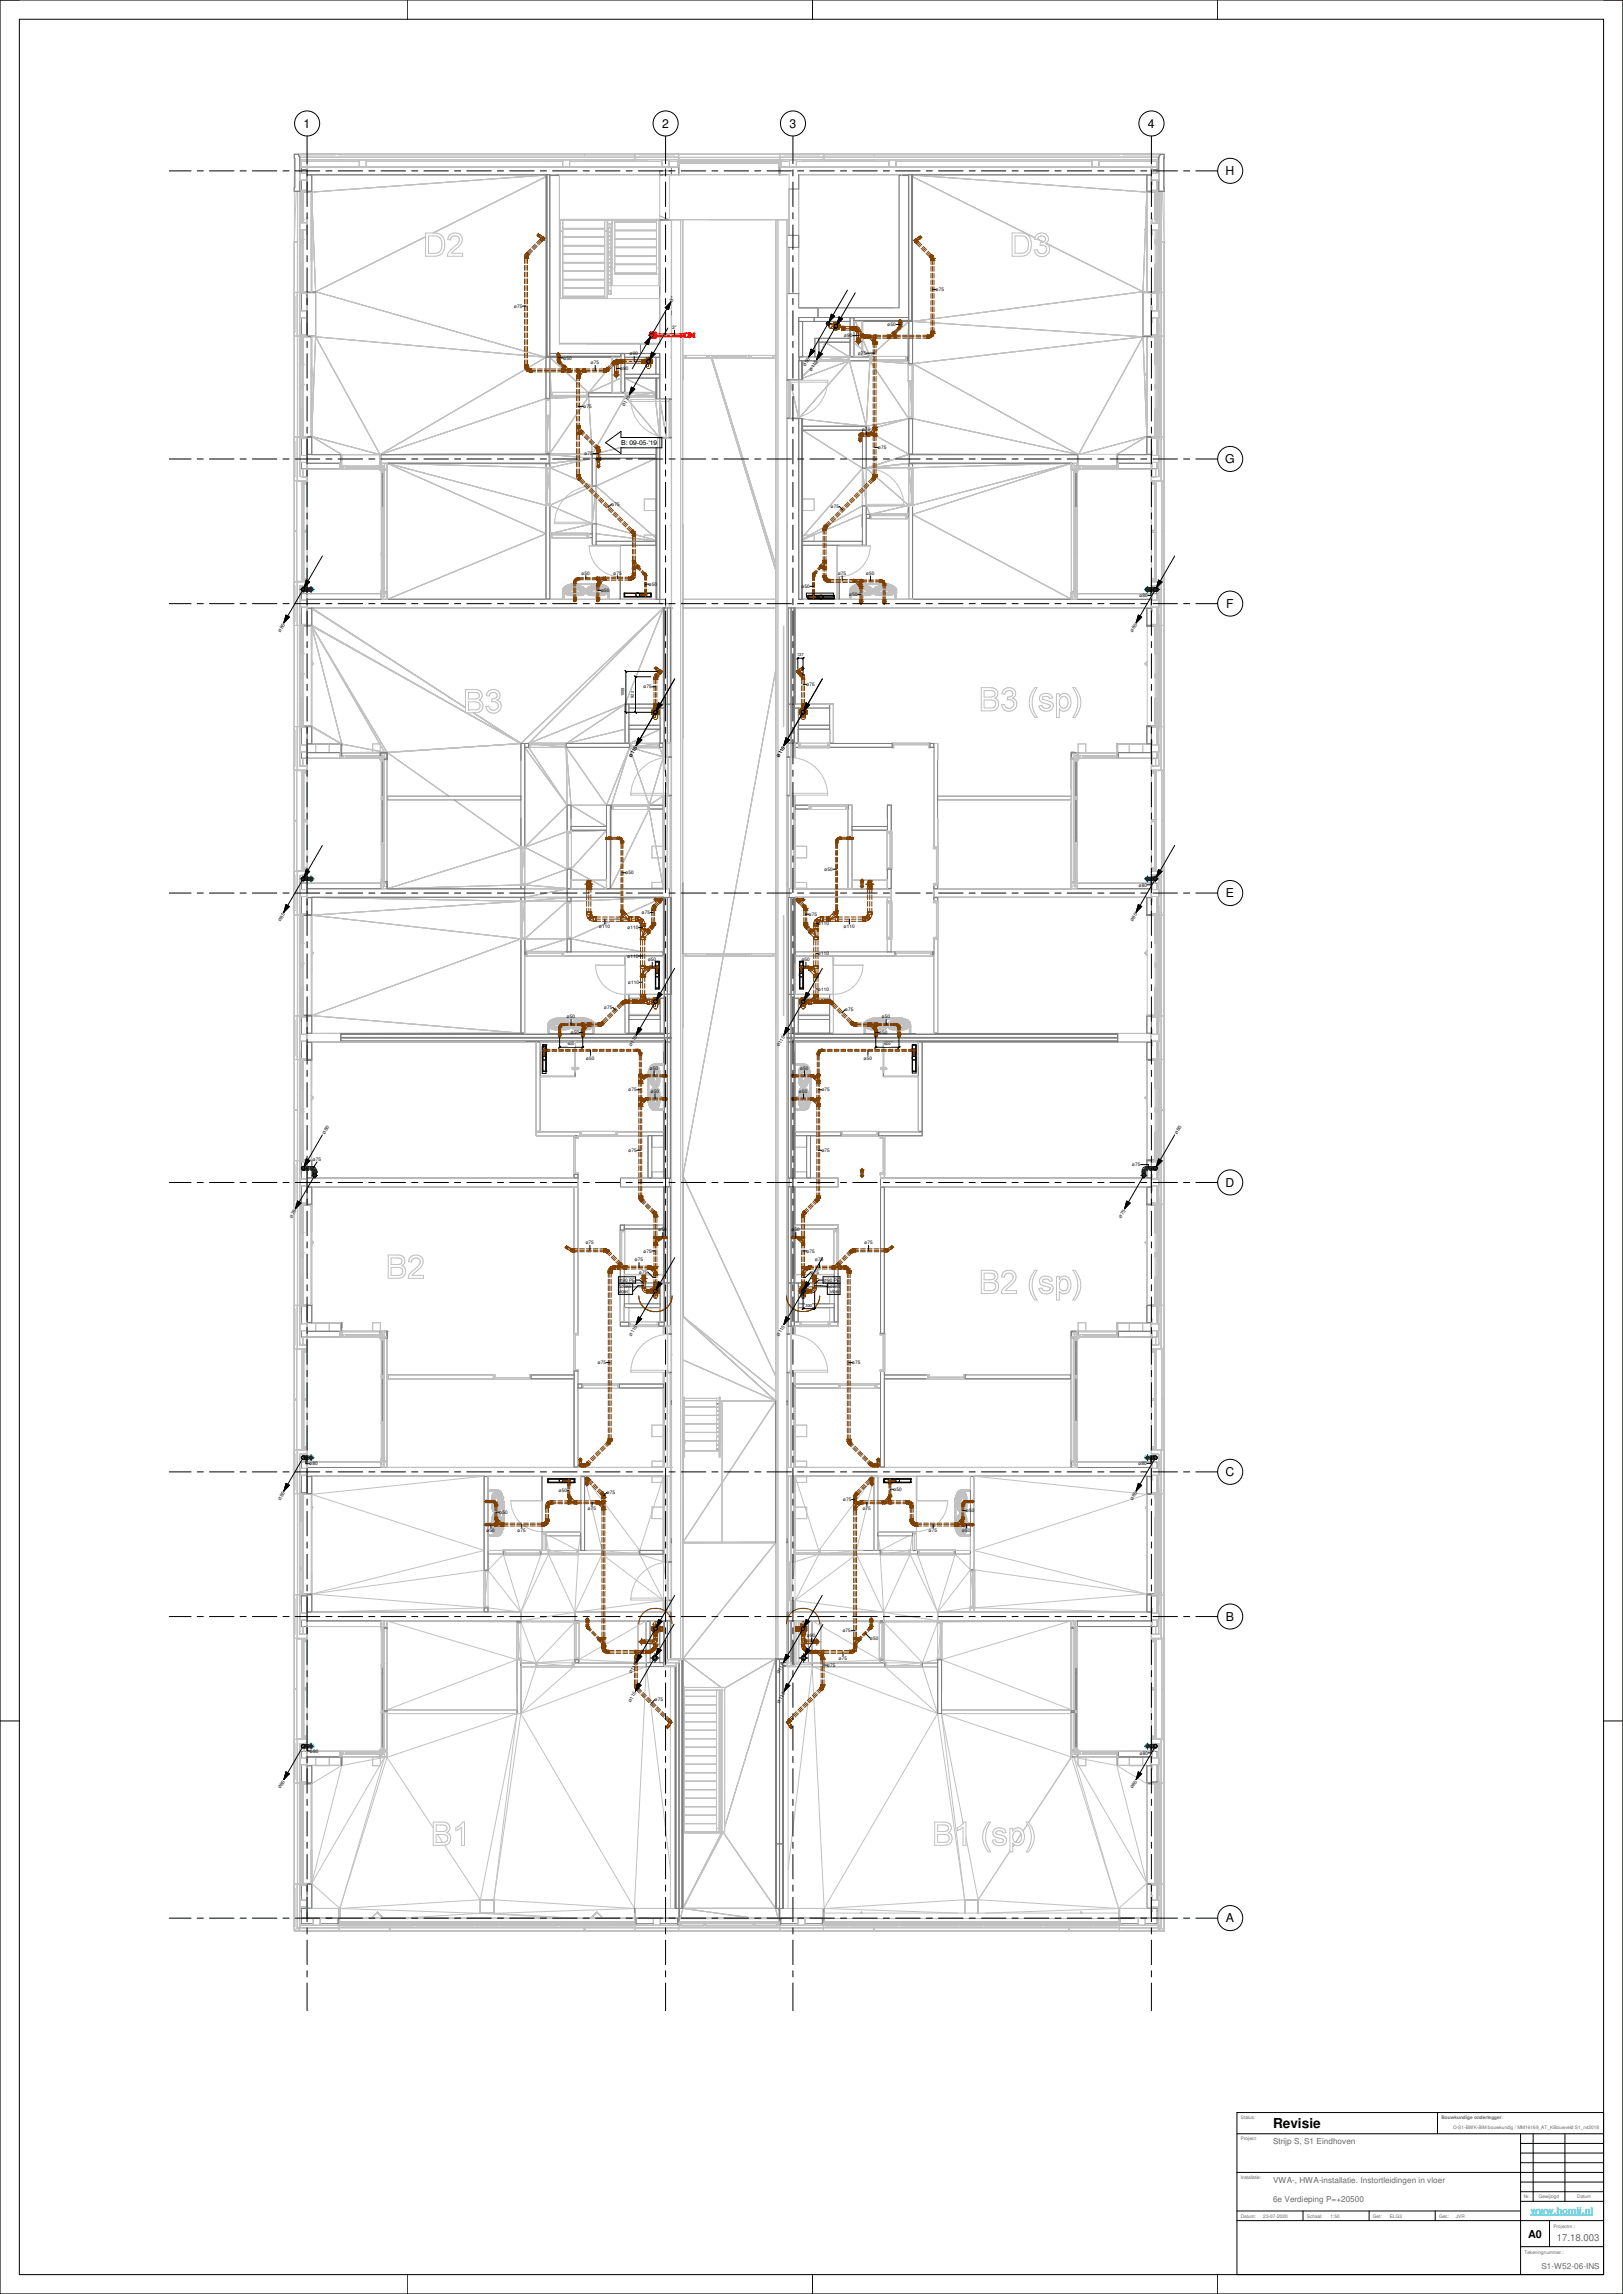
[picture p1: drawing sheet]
<svg xmlns="http://www.w3.org/2000/svg" width="841mm" height="1189mm" viewBox="0 0 841 1189" stroke-linecap="round" stroke-linejoin="round" font-family="sans-serif">
<defs><g id="words">
<text font-size="7.1" x="660" y="1103">Revisie</text>
<g font-size="6.3">
<text x="157" y="66">1</text>
<text x="343" y="66">2</text>
<text x="409" y="66">3</text>
<text x="595" y="66">4</text>
<text x="635" y="91">H</text>
<text x="635" y="240">G</text>
<text x="635" y="315">F</text>
<text x="635" y="465">E</text>
<text x="635" y="615">D</text>
<text x="635" y="765">C</text>
<text x="635" y="840">B</text>
<text x="635" y="996">A</text>
</g>
<text font-size="5.6" x="792" y="1160">A0</text>
<text font-size="5" fill="#666" x="807" y="1161">17.18.003</text>
<text font-size="4.9" fill="#007fff" x="793" y="1147">www.homij.nl</text>
<g font-size="4.2" fill="#666">
<text x="660" y="1111">Strijp S, S1 Eindhoven</text>
<text x="660" y="1131">VWA-, HWA-installatie. Instortleidingen in vloer</text>
<text x="660" y="1141">6e Verdieping P=+20500</text>
<text x="799" y="1176">S1-W52-06-INS</text>
</g>
<g font-size="3.5">
<text x="322" y="231">B: 09</text>
<text x="330" y="231">-</text>
<text x="331" y="231">05</text>
<text x="335" y="231">-</text>
<text x="336" y="231">'19</text>
</g>
<g font-size="2.5">
<text x="485" y="151">ø75</text>
<text x="266" y="159">ø75</text>
<text x="348" y="156" transform="rotate(-60 348 156)">3&quot;</text>
<text x="348" y="171">3&quot;</text>
<text x="460" y="169">ø50</text>
<text x="438" y="175">ø90</text>
<text x="326" y="184">ø90</text>
<text x="445" y="184">ø75</text>
<text x="292" y="186">ø50</text>
<text x="306" y="189">ø75</text>
<text x="321" y="192">ø90</text>
<text x="302" y="211">ø75</text>
<text x="447" y="223">ø75</text>
<text x="455" y="233">ø75</text>
<text x="303" y="236">ø75</text>
<text x="317" y="262">ø75</text>
<text x="430" y="263">ø75</text>
<text x="301" y="298">ø50</text>
<text x="318" y="298">ø75</text>
<text x="434" y="298">ø75</text>
<text x="449" y="298">ø50</text>
<text x="336" y="304">ø50</text>
<text x="415" y="305">ø50</text>
<text x="312" y="307">ø50</text>
<text x="440" y="309">ø50</text>
<text x="590" y="309">ø80</text>
<text x="333" y="357">ø75</text>
<text x="418" y="356">ø75</text>
<text x="324" y="453">ø50</text>
<text x="427" y="451">ø50</text>
<text x="590" y="459">ø80</text>
<text x="333" y="474">ø75</text>
<text x="419" y="475">ø75</text>
<text x="424" y="479">ø110</text>
<text x="311" y="481">ø110</text>
<text x="325" y="482">ø110</text>
<text x="437" y="481">ø110</text>
<text x="325" y="496">ø110</text>
<text x="424" y="495">ø110</text>
<text x="336" y="498">ø50</text>
<text x="415" y="498">ø50</text>
<text x="326" y="510">ø110</text>
<text x="424" y="513">ø110</text>
<text x="294" y="528">ø50</text>
<text x="313" y="523">ø75</text>
<text x="438" y="524">ø75</text>
<text x="457" y="528">ø50</text>
<text x="296" y="536">ø50</text>
<text x="456" y="536">ø50</text>
<text x="304" y="549">ø50</text>
<text x="448" y="549">ø50</text>
<text x="337" y="554">ø50</text>
<text x="415" y="554">ø50</text>
<text x="326" y="566">ø75</text>
<text x="337" y="566">ø50</text>
<text x="414" y="566">ø50</text>
<text x="426" y="566">ø75</text>
<text x="326" y="597">ø75</text>
<text x="426" y="597">ø75</text>
<text x="162" y="602">ø75</text>
<text x="587" y="604">ø75</text>
<text x="341" y="638">ø50</text>
<text x="410" y="638">ø50</text>
<text x="303" y="645">ø75</text>
<text x="448" y="645">ø75</text>
<text x="329" y="654">ø75</text>
<text x="333" y="649">ø75</text>
<text x="418" y="649">ø75</text>
<text x="422" y="654">ø75</text>
<text x="331" y="660">ø75</text>
<text x="420" y="660">ø75</text>
<text x="310" y="707">ø75</text>
<text x="442" y="707">ø75</text>
<text x="160" y="759">ø80</text>
<text x="590" y="759">ø80</text>
<text x="290" y="773">ø50</text>
<text x="463" y="773">ø50</text>
<text x="314" y="774">ø75</text>
<text x="437" y="778">ø75</text>
<text x="259" y="785">ø50</text>
<text x="305" y="782">ø75</text>
<text x="447" y="782">ø75</text>
<text x="501" y="784">ø50</text>
<text x="252" y="794">ø50</text>
<text x="268" y="794">ø75</text>
<text x="481" y="794">ø75</text>
<text x="499" y="794">ø50</text>
<text x="437" y="846">ø75</text>
<text x="418" y="848">ø90</text>
<text x="451" y="850">ø50</text>
<text x="429" y="864">ø75</text>
<text x="435" y="860">ø75</text>
<text x="339" y="882">ø75</text>
<text x="161" y="908">ø80</text>
<text x="591" y="909">ø80</text>
</g>
<g font-size="2.5" fill="#666">
<text x="643" y="1098">Status:</text>
<text x="747" y="1098">Bouwkundige onderlegger:</text>
<text x="753" y="1103">O-S1-BWK-BIM bouwkundig / MM16169_AT_KBouwveld S1_rvt2018</text>
<text x="643" y="1109">Project:</text>
<text x="643" y="1129">Installatie:</text>
<text x="797" y="1139">Gewijzigd</text>
<text x="817" y="1139">Datum</text>
<text x="643" y="1150">Datum:</text>
<text x="655" y="1149">23-07-2020</text>
<text x="677" y="1150">Schaal:</text>
<text x="689" y="1149">1:50</text>
<text x="711" y="1150">Get:</text>
<text x="720" y="1149">ELG3</text>
<text x="746" y="1150">Gec:</text>
<text x="754" y="1149">JVR</text>
<text x="805" y="1155">Projectnr.:</text>
<text x="790" y="1168">Tekeningnummer.:</text>
</g>
<g font-size="2.4">
<text x="417" y="190" transform="rotate(-60 417 190)">⌀50</text>
<text x="421" y="193" transform="rotate(-60 421 193)">⌀110</text>
<text x="324" y="211" transform="rotate(-60 324 211)">⌀110</text>
<text x="145" y="328" transform="rotate(-60 145 328)">⌀80</text>
<text x="587" y="328" transform="rotate(-60 587 328)">⌀80</text>
<text x="327" y="393" transform="rotate(-60 327 393)">⌀110</text>
<text x="404" y="393" transform="rotate(-60 404 393)">⌀110</text>
<text x="145" y="478" transform="rotate(-60 145 478)">⌀80</text>
<text x="587" y="478" transform="rotate(-60 587 478)">⌀80</text>
<text x="327" y="543" transform="rotate(-60 327 543)">⌀110</text>
<text x="404" y="543" transform="rotate(-60 404 543)">⌀110</text>
<text x="168" y="588" transform="rotate(-60 168 588)">⌀80</text>
<text x="610" y="588" transform="rotate(-60 610 588)">⌀80</text>
<text x="151" y="632" transform="rotate(-60 151 632)">⌀75</text>
<text x="581" y="632" transform="rotate(-60 581 632)">⌀75</text>
<text x="320" y="664">⌀90 PE</text>
<text x="427" y="664">⌀90 PE</text>
<text x="320" y="668">boven</text>
<text x="320" y="670">vloer</text>
<text x="429" y="668">boven</text>
<text x="430" y="670">vloer</text>
<text x="327" y="693" transform="rotate(-60 327 693)">⌀110</text>
<text x="404" y="693" transform="rotate(-60 404 693)">⌀110</text>
<text x="145" y="778" transform="rotate(-60 145 778)">⌀80</text>
<text x="587" y="778" transform="rotate(-60 587 778)">⌀80</text>
<text x="327" y="868" transform="rotate(-60 327 868)">⌀110</text>
<text x="404" y="868" transform="rotate(-60 404 868)">⌀110</text>
<text x="327" y="883" transform="rotate(-60 327 883)">⌀110</text>
<text x="404" y="883" transform="rotate(-60 404 883)">⌀110</text>
<text x="145" y="927" transform="rotate(-60 145 927)">⌀80</text>
<text x="587" y="927" transform="rotate(-60 587 927)">⌀80</text>
</g>
<text font-size="2.4" fill="#666" x="790" y="1139">Nr.</text>
<g font-size="2.1">
<text x="413" y="340">137</text>
<text x="323" y="361" transform="rotate(-90 323 361)">1059</text>
<text x="328" y="362" transform="rotate(-90 328 362)">922</text>
<text x="294" y="542">600</text>
<text x="458" y="542">600</text>
<text x="417" y="677">300</text>
</g>
</g></defs>
<g fill="none" stroke="#c1c1c1" stroke-width=".52">
<path d="M155 80h-2v45M155 80h.1M155 80h446M155 80l1 2M601 80l-1 2M601 80h.1M601 80h2v45M153 82h.1M153 97h.1M153 82v15M153 99v26M154 99v26"/>
<path d="M154 99h.1M155 80v2M155 99h.1M155 82h.1M155 82v17h-2M155 90h1M155 93h1M155 82v1v-1M156 82v1h30M157 100v13M159 91h124M159 99h.1"/>
<path d="M159 84v3h25M162 100v19M162 91v9M186 84h-30v3M190 84h102M190 83h102M192 87h97M283 92l-59 29M283 91l-121 9M285 91h3M290 91h.1M295 84h48"/>
<path d="M295 83h41M298 87h43M329 82h.1M347 84h4v3M352 87h.1M352 82h52M352 82h.1M352 83h.1M352 85v6M352 85h52M404 87h3M404 91h.1"/>
<path d="M404 82h.1M404 83h3M409 98v24M409 84h-4v3M413 84h48M415 87h43M415 83h46M427 82h.1M464 83h102M464 84h102M467 87h97M467 91h.1"/>
<path d="M473 92l63 31M473 91l121 9v19M473 91h124M570 84h30v3M594 99v52M594 91v60M594 100h5M597 99h.1M597 84v3h-25M598 99l1 17M600 82v1h-30M600 82h.1"/>
<path d="M600 82v1M600 82v17h3M601 99h.1M602 99v26M602 99l1 26M603 82v15M603 97h.1M603 82h.1M154 116v9M162 119l2 32M290 114h52M290 114h25v41h-25z"/>
<path d="M290 120h2M290 119h2M292 119h21M292 114v41M292 118h21M313 120h2M313 114v41M313 119h2M315 116h2v37h-2zM317 116l-2 2h2M317 114h25v34h-25zM319 115h21"/>
<path d="M319 114v28M319 120h21M319 119h21M340 114v28M342 112l5 2M343 114h4M347 114h.1M348 117v1M354 114v70h48v-70M368 114h31M594 119l-2 32M597 116h3v3h-3"/>
<path d="M597 116v-3v9v-3M599 119v32h-7M602 116v9M153 125h1M157 138v13M221 121h4a6 6 0 0 1 6 6 6 6 0 0 1-6 6h-4zM221 123l-57 28M226 122h-4v9h3a5 5 0 0 0 4-3 5 5 0 0 0-1-5l-2-1M235 122l-1 1v1h-2a4 4 0 0 1 6-3 4 4 0 0 1 0 7l-4 3h6v2h-8l1-3 4-4M235 122h1M236 122a2.1 2.1 0 0 1 2 2 2.1 2.1 0 0 1-1 2M292 136h21"/>
<path d="M292 132h21M292 127h21M292 123h21M317 136h.1M317 134v2M317 139h2M319 124h21M319 133h21M319 137h21M319 128h21M340 139h2M340 137h-21"/>
<path d="M340 133h-21M340 128h-21M409 128v24M524 121h5a6 6 0 0 1 6 6 6 6 0 0 1-6 6h-5zM530 122l2 2M530 122h-4v9h3a5 5 0 0 0 4-2 5 5 0 0 0-1-5M538 124l3 1M542 126l50 25M543 122v3l-1 1a4 4 0 0 1 0 7 4 4 0 0 1-6-3l1-1a2.4 2.4 0 0 0 3 3 2.4 2.4 0 0 0 2-3 2.4 2.4 0 0 0-3-2v-1a1.9 1.9 0 0 0 3-2 1.9 1.9 0 0 0-2-2 1.9 1.9 0 0 0-2 1v1h-2v-1M543 122a4 4 0 0 0-4-1 4 4 0 0 0-3 2M602 125h1M153 152h2v22h-2"/>
<path d="M153 154v18M154 152v22M154 152h.1M159 152h5M159 151v23M164 151l119 34M164 151v24M290 155h52v23h-52zM290 152v-38h52v38M292 141h21M292 145h21M292 154h21"/>
<path d="M292 149h21M292 140h21M315 152h2M315 151h2M315 148v3h2M319 142h21M319 141h21M319 142h.1M340 142h.1M414 152v-61h52v69M414 160h49M592 151l-119 16"/>
<path d="M592 151v24M592 151h7M592 152h5M597 151v23M600 152h.1M601 152h.1M602 152v-27h1v150h-1M154 174h.1M155 165h1M155 161h1M157 175v13M159 174h5"/>
<path d="M164 175l33 61M164 175l-2 51M164 175l119 10M304 178h38M348 174v3M416 167v18M422 167h18v8h-18v10M428 177l-4 1 1 7M428 177l-3 8M428 177l12 8M440 177v8h2M440 177v8"/>
<path d="M440 177h-16v8h28M440 165h2M442 177l5 4M443 167l4 8M447 167v18M471 167v18h-1M471 167l-1 18M471 167l-20 18M473 167v68l-2 1M473 167l119 8M592 174h2v52M592 175l-33 60"/>
<path d="M592 175l2 51M592 175l-119 13M592 175h7M592 174h5M594 175v61h-15l15-10M595 175v51h4M598 174l1 52h-5M600 167v7M601 174h.1M602 174v53M283 185v50l24 3M283 185l-86 51"/>
<path d="M285 185v19h1M285 185v21M285 185l20 19M317 189l-12 15M317 185v18M320 185l-3 3M322 196l-5 2M324 183h-2M324 196l15 7M324 196v8M324 196h16v7h-16M324 196v7"/>
<path d="M324 196l16 8M324 185h16v9h-16zM342 194v2M368 184h.1M369 184h.1M369 185l33 110M369 185l33 107M402 184v2M408 184v2M409 197v20M409 197h5v20M409 197l5 20"/>
<path d="M409 197v20h5M414 185v2M416 187h.1M416 187v2M416 187h8M424 187h27M424 187h.1M424 185h18M424 187h16M425 187l-9 8 8-8M425 187h-1M425 185v2"/>
<path d="M425 187v-1h15v1M425 185v1M439 185v1M440 187l-24 9M440 187l-26 30M440 187l9 34M440 185l-15 2M440 185v2M440 185h.1M442 185h5M442 185h-2M442 185v-18h5v18"/>
<path d="M447 185h4M451 185h20M451 185h.1M451 187h20M451 185l-4-4 4 4M451 185l-4-9 4 9M451 187l20 30M451 187l-2 34M451 185v2M451 187v-1h19v1M452 185v1M470 185v1"/>
<path d="M470 187h1v2M470 185l1 3M470 187l1 11h1M471 197h2M471 189h2M471 188l-18-1 18 1M471 197v70h-1M471 188h2M471 188v1M472 197l1 20M472 198v10M473 189v8"/>
<path d="M473 188l86 48M473 188v29M473 198h-1v18h1M157 213v13M283 216h1v18h-1M283 215h2M283 207h2M283 206v29M283 207v8M284 215l-1 20M285 207h-2l-86 29M285 207h.1"/>
<path d="M285 215v62M285 206v10h-1M285 206h.1M286 205l-1 1M286 206h-1v1M301 206l-16 1M304 206h36M305 206l-20 29M305 204h-1h36M305 204v2M305 206l2 30M305 203l12-5-12 6"/>
<path d="M317 203l-12 1M317 203h.1M322 203v-18h-5v18M322 203h-5M322 203l2 1M322 203h2M324 203v1M324 204v2M324 206l18 21M324 206l-17 30M339 204l-10 1M340 204v2"/>
<path d="M340 204l-16 2M340 206l2 21M340 206h.1M340 203v-1v2M342 207v20M342 207l3 20M342 207h3v20M347 207v20M416 217l33 4M471 217l-22 6M471 217l-22 4M471 217h2"/>
<path d="M472 216h-1v1M473 217l86 19M153 227h2v20M153 229v18M154 227v22M154 226v1M155 240h1M155 236h1M159 226v1M161 223v1M162 226v10h178M162 226l35 10"/>
<path d="M162 226l15 10M197 236h.1M283 235l-86 1M283 235h2M284 234h1v1M285 235l22 1M307 236v2M307 238l-22 2M307 238l-22 4M307 238v14M307 236h-110M309 238h31l-31 14"/>
<path d="M340 227l-33 9M342 227h3M416 221h33M447 223h-31l31 20M449 221v46h2M449 223l22 12M471 236h88M471 236l-22 7M471 235h108v6M471 235l-22 8M559 236v4h-3M559 235v6"/>
<path d="M579 236v4M594 226l-35 9M595 223l-1 1M597 226v1M600 236v4M600 227v1M601 226v1M153 249h6M154 249v-124h-1v150h1M154 249h.1M155 247h4h-2M155 247h2"/>
<path d="M155 249h.1M157 247h.1M159 247v2M164 243h.1M171 243h.1M176 240h1M176 243h-17M177 241h.1M197 243h.1M197 241h.1M197 243v1M197 240h2"/>
<path d="M197 240h.1M198 244h1M198 241v2h-1M198 245h.1M198 245v18M199 243h-1v1M199 243v1M201 240v3M201 240l82 22M201 240l82 37-82 34M201 240l84 2M201 240v71"/>
<path d="M201 240h82M201 240h84M283 240v71M285 240h-2M285 242l-2 20M285 242l22 10M307 252v25h-3M307 252l-22 10M307 252h2M309 252l-2 19M309 252l31 27M309 252v19"/>
<path d="M334 259h6v6h-6zM416 259h6v6h-6zM447 243l-31 35M447 243v19M447 243l2 19M447 243h2M449 243l22 19M471 242v1h1M471 240h84v71h-139M471 240l-22 3M471 240h2v71M471 242l2 20"/>
<path d="M471 242l-22 1M473 242v20M473 243h-1v18h1M555 240l-84 2M555 240v71M555 240l-82 22M555 240l-82 27 82 43M555 244h3M556 243h2v1M556 243h1M557 244v63M557 244h.1"/>
<path d="M557 243h.1M557 243v1M557 245h.1M557 245v18M557 245h1M558 245h.1M558 245v18h-1M558 241v2h1M559 243v1M559 243h.1M559 241h20M579 240h1"/>
<path d="M580 243h17M585 243h.1M592 243h.1M597 249h.1M597 243h.1M600 243v4h-3M600 249h.1M601 249h.1M602 249h.1M154 275h-1v150h1M283 262h2M285 277h1"/>
<path d="M285 262l22 9M285 279v31h-2M285 277h.1M305 279h2M307 271l-22 6M307 271h2M309 280v-3l31 3v-3h-6v4M309 271l31 9M348 274h.1M408 274h.1M447 273v-6l-31 13v-3h6v4M447 262l-31 17"/>
<path d="M447 262h2M449 262l2 4M449 262l2 5M451 269h20M451 266l20 1M451 266v1M451 267h.1M451 267v2h-2v14h-33M452 267v2M470 267v2M470 266v1h-19v-1v1M471 262h-22"/>
<path d="M471 262l-19 4M471 262l-1 5v2h1v41h2M471 262h2M472 261h-1l-1 5M602 275h1v150h-1M307 283h33M309 281h31M322 283v28M416 281h31M434 283v28M154 301v1M155 318v6"/>
<path d="M155 311h1M155 301v1M159 307v1M159 301v1M159 304h-4v11h1M162 315l79 52-79-52v71M198 307h1M198 308h1M198 311h1M198 307v2M199 308v1M199 307h.1"/>
<path d="M201 307v4M201 311h91M292 306h.1M292 306h4M292 305h.1M292 305v1M292 305v1v-1M292 305h1M292 305l1 1v-1M293 305h-1M293 305h.1M293 304h.1"/>
<path d="M293 304l-1 1M293 305v1M293 306h.1M293 304v1M293 306h1M293 305h1M293 303h.1M293 303h1M293 303v1M293 305l1 1M294 305h.1M294 303v1"/>
<path d="M294 303l-1 1M294 304h.1M294 306h.1M294 304h-1M294 305h-1M294 305v1M294 304l-1 1M294 304v1M294 304l1 1M294 306h1M294 305h1M295 306h.1"/>
<path d="M295 305h.1M295 305h-1M295 305v1M295 305l-1 1M295 306h1M295 303h.1M296 306h.1M296 303h.1M296 303h-3M296 303h-2M296 303l-2 1M296 303h2h-2"/>
<path d="M296 303h2l-2 1M296 303v1M296 304h.1M296 304h-2M296 304l2-1-2 1M296 304h2h-2M296 304l-1 1M296 304l-2 1M296 304h2l-2 1M296 304v1M296 305h.1M296 305h-1"/>
<path d="M296 305h1M296 305l-1 1M297 305v1M297 305l-1 1M297 305l-2 1M297 305h1l-1 1M297 306h.1M297 306h-1M297 303h.1M298 302h.1M298 302v4h-1M298 302l-2 1"/>
<path d="M298 303h-2M298 303h.1M298 305h-1M298 305h-2M298 305l-1 1M309 303l2 1M309 303h2M309 302h.1M309 302v4h1M309 302l2 1M309 303h.1M309 305h2"/>
<path d="M309 305l1 1M310 303h.1M310 306h2M310 306h.1M311 305l-1 1M311 305l1 1M311 305h-2l1 1M311 305h.1M311 305h1M311 304h-2l2 1M311 304v1M311 304l1 1"/>
<path d="M311 304h-2h2M311 304h.1M311 304l2 1M311 304h2M311 304l-2-1 2 1M311 303l2 1M311 303v1M311 303h.1M311 303l3 1M311 303h3M311 303h-2h2M312 306h4"/>
<path d="M312 306h.1M312 303h.1M312 305v1M312 305h.1M312 305h1M312 305l1 1M313 306h-1M313 306h.1M313 305h-1M313 305v1M313 305h.1M313 304v1"/>
<path d="M313 304h.1M313 304l1 1M313 305h1M313 305l1 1M313 304h1M314 304h.1M314 306h-1M314 305h-1M314 305h.1M314 303h.1M314 303v1M314 303l-1 1"/>
<path d="M314 305v1M314 306h.1M314 304v1M314 304l1 1M314 305h1M315 305h.1M315 305h-1M315 305l-1 1v-1M315 305v1M315 306h.1M315 305v1v-1M315 305l1 1"/>
<path d="M316 311h24M344 315l-70 70M344 315l-74 70M344 315l-20 50M344 315v50h-20M346 315v50M347 313v2h1M348 311h.1M348 313v302M348 315h.1M348 315v5M348 315v7"/>
<path d="M354 311h48M354 315h48M408 312h.1M408 311h.1M408 315h.1M408 315v65M408 315v1M410 315v50M412 315v50h20v20h-24M440 306v5M440 306h4M440 307h24"/>
<path d="M441 305h.1M441 305l-1 1M441 306v5M441 305v1M441 305v6M441 311h.1M441 306h.1M441 307h.1M441 305h1M441 306l1 1M442 304h.1M442 304l-1 1"/>
<path d="M442 305l-1 1M442 305h.1M442 305v2M442 307v1M442 307h.1M442 305v1M442 306v1M442 306h.1M442 308h.1M442 304v1M442 308h1M442 305h1"/>
<path d="M442 303h.1M442 303v1M442 307l1 1M442 306h1M442 304h1M443 305h.1M443 305h-1M443 304h.1M443 308h-1M443 308h.1M443 304h-1M443 305v1"/>
<path d="M443 305l-1 1M443 304l-1 1M443 306v1M443 307h-1M443 307h.1M443 306h.1M443 307v1M443 308l1 1M443 308h1M443 304v1M443 306h1M443 305h1"/>
<path d="M443 307h1M444 305h.1M444 305h-1M444 308h-1M444 308h.1M444 305v1M444 305l-1 1M444 307l-1 1M444 307v1M444 309h.1M444 308v1M444 306v1"/>
<path d="M444 306h.1M444 308h2M444 303h.1M444 307h3M444 308h3M444 307h.1M444 307h-1M444 306v3M444 303h-2M444 303l-2 1M445 303h.1M445 303l-3 1"/>
<path d="M445 303l-2 1M445 303v1M445 304h.1M445 304h-2M445 304l-2 1M445 304l-1 1M445 304v1M445 305h.1M445 305h-1M445 305l-1 1M445 305l1 1M446 306h.1"/>
<path d="M446 306h-2M446 303h.1M446 309l1 1M446 309h.1M446 308l-2 1M446 308v1M446 307h1M446 308h.1M446 307h.1M447 306l-1 1M447 308h-3M447 308v1v-1"/>
<path d="M447 307h.1M447 308h-1M447 308h.1M447 307l-1 1M447 306h.1M447 303h-2M447 303l-2 1M447 303h2M447 303h.1M447 304l-2 1M447 304h-2M447 304h2"/>
<path d="M447 306h-1M447 306h1M447 303h11M447 302h.1M447 302v4M447 302l-2 1M447 302l-3 1M447 302h11M447 305l-1 1M447 305h-2M447 305h1M447 303l2 1"/>
<path d="M447 307v1M447 306v1M447 308v1M447 308h3M447 308h2M447 309h.1M447 309v1M448 306h1M448 306h.1M448 306h-2M448 305l2 1M448 305v1"/>
<path d="M448 305h2M448 305h.1M449 304l-1 1M449 304l1 1M449 304h.1M449 304l2 1M449 304h2M449 303v1M449 307h.1M449 306h3M449 306v3M449 309h-2"/>
<path d="M449 307h1M449 306v1M449 306h.1M449 307l1 1M450 308h.1M450 306h.1M450 306h-1M450 307h-3M450 307v1M450 307h.1M450 308h-3M450 305h.1"/>
<path d="M450 305v1M450 306v1M450 308h-1M450 308v1M450 309h.1M450 309h-1M450 305l-1 1M450 307h1M450 305h1M450 306h1M450 308h1M451 305h.1"/>
<path d="M451 305h-1M451 307h-1M451 307h.1M451 306v1M451 306h-1M451 308l-1 1M451 308h-1M451 304v1M451 307l-1 1M451 307v1M451 308h.1M451 305v1"/>
<path d="M451 305l-1 1M451 304h.1M451 306h.1M451 305h1M451 307h1M451 308h1M451 305l1 1M452 308h-1M452 308h.1M452 306h-1M452 306v1M452 305v1"/>
<path d="M452 305h-1M452 307h.1M452 307l-1 1M452 305h.1M452 306h.1M452 307v1M453 306h3M453 306v1M453 305h.1M453 305v1M453 307v1M453 307h.1"/>
<path d="M453 306h.1M453 308h.1M453 308h1M453 306h1M453 305h1M454 305h.1M454 305h-1M454 308h.1M454 306h.1M454 306v1M454 307h-1M454 307v1"/>
<path d="M454 308h1M454 305v1M454 308h-1M454 307h.1M454 304l-1 1M454 304h.1M454 304v1M454 308l1 1M454 305h1M454 306h1M454 307l1 1M454 307h1"/>
<path d="M455 306h.1M455 306h-1M455 305h.1M455 305l-1 1M455 307h-1M455 307h.1M455 308h-1M455 308h.1M455 305h-1M455 305v1M455 307v1M455 309h.1"/>
<path d="M455 309h1M455 308v1M455 308h1M455 306v1M455 308h3M455 306h1M455 307h3M456 307h-1M456 306h.1M456 308h2M456 307h.1M456 306v3"/>
<path d="M456 303l-2 1M456 303v1M456 304h.1M456 304h-2M456 304l-2 1M456 304v1M456 304l-1 1M456 305h.1M456 305h-1M456 305h1M457 305v1M457 305l-2 1"/>
<path d="M457 306h.1M457 306h-1M457 306h2M457 309h.1M457 309l1 1M458 310h.1M458 308l-2 1M458 308l-1 1M458 309v1M458 308h.1M458 307h.1M458 308h-3"/>
<path d="M458 306v1M458 308v1v-1M458 307v1M458 306h.1M458 303h2M458 303h-2M458 303l2 1M458 304h2M458 304h-2M458 304l2 1M458 306h1M458 306h-1"/>
<path d="M458 303l-2 1M458 302h.1M458 302v4M458 302l2 1M458 303h.1M458 305l1 1M458 305h1M458 305h-1M458 305h2M458 305h-2M458 303h-11M458 308h3"/>
<path d="M458 308h2M458 308l2 1M458 308v1M458 309h.1M459 303h.1M459 306h1M459 306h.1M459 305l1 1M459 305v1M459 305l2 1M460 305l1 1M460 305h-1"/>
<path d="M460 305h1M460 305h.1M460 304v1M460 304l1 1M460 304h.1M460 304l2 1M460 304h2M460 303l2 1M460 303v1M460 303h.1M460 303h2M460 306v3"/>
<path d="M460 306h4M460 307h.1M460 307h1M460 306h.1M461 306v1M461 306h-1M461 307h.1M461 306h.1M461 307v1M461 303h.1M461 308h.1M461 307h-3"/>
<path d="M461 308h-3M461 305v1M461 305h.1M461 308h-1M461 308v1M461 309h.1M461 309h-1M461 305h1M461 308h1M461 305l1 1M461 307h1M461 306h1"/>
<path d="M462 306l-1 1M462 306h-1M462 306h.1M462 308h-1M462 308h.1M462 307l-1 1M462 307h.1M462 305v1M462 305h.1M462 305h-1M462 306v1M462 307v1"/>
<path d="M462 304l-1 1M462 304v1M462 308l-1 1M462 304h.1M462 304l1 1M462 304h1M462 307h1M462 305h1M462 303v1M462 303h.1M462 303l1 1M462 305l1 1"/>
<path d="M462 308h1M463 305h.1M463 305h-1M463 308h-1M463 308h.1M463 306h-1M463 306h.1M463 307l-1 1M463 307h.1M463 305v1M463 306v1M463 304h.1"/>
<path d="M463 304v1M463 304l1 1M463 307v1M463 305v2M463 305h1M464 305h.1M464 305h-1M464 305v1M464 305l-1 1M464 307h.1M464 306h.1M464 305v6"/>
<path d="M464 306v5M464 311h.1M555 307h3M556 308h2M556 307h1M556 311h2M557 307h.1M557 308v1M558 307v2M594 315v9M597 302h6M597 307v1"/>
<path d="M597 301v3M597 304h3M598 304h2M600 315h.1M600 311h.1M600 301v1M600 304v20h3M601 301v1M602 301v98M602 302v22M603 304v18M154 324v53"/>
<path d="M154 324h.1M157 324v14M159 324h.1M161 327h.1M162 324l79 45-79-45M162 324l15 62M162 324l37 66M162 324l39 66M406 325v51zM597 324h.1M598 324l1 52h-5v10M599 325h-5v51h5"/>
<path d="M601 324h.1M241 357h5a3 3 0 0 1 4 2 3 3 0 0 1-2 4 4 4 0 0 1 2 4 4 4 0 0 1-4 2h-5zM402 348l-27 146M508 356h5a3 3 0 0 1 4 2 3 3 0 0 1-2 4 4 4 0 0 1 2 4 4 4 0 0 1-4 2h-5zM510 358h4a1.9 1.9 0 0 1 2 2 1.9 1.9 0 0 1-3 1h-3zM520 358a3 3 0 0 1 5-1 3 3 0 0 1 0 4v1a4 4 0 0 1 0 6 4 4 0 0 1-6-2v-1h2a2.4 2.4 0 0 0 2 2 2.4 2.4 0 0 0 2-3 2.4 2.4 0 0 0-3-1v-2a1.9 1.9 0 0 0 3-1 1.9 1.9 0 0 0-2-2 1.9 1.9 0 0 0-2 1v1h-2zM553 360l-2-1-2 1M553 360a5 5 0 0 1 2 5 5 5 0 0 1-5 3l-1-1v5h-2v-12h2v1v-1M556 356h1a11 11 0 0 1 0 16h-1a13 13 0 0 0 0-16zM154 376v1M155 377v2M157 363v13"/>
<path d="M159 376v1M162 377l15 9M162 376l15 10M242 369l28 16M243 368h.1M243 364h3a2.2 2.2 0 0 1 3 2 2.2 2.2 0 0 1-3 2h-3zM245 369l25 16M247 362a1.6 1.6 0 0 0 1-2 1.6 1.6 0 0 0-2-1h-3v3h4M260 365a4 4 0 0 1-4 5 4 4 0 0 1-4-4h1a2.4 2.4 0 0 0 3 2 2.4 2.4 0 0 0 2-3 2.4 2.4 0 0 0-3-1v-2a1.9 1.9 0 0 0 2-1 1.9 1.9 0 0 0-1-2 1.9 1.9 0 0 0-2 1l-1 1h-1a3 3 0 0 1 4-4 3 3 0 0 1 3 5l-2 1 3 2M324 378l-31 7M324 365l-50 20M324 365l-31 20"/>
<path d="M324 365v20M326 367h16v9h-16zM326 378v7M326 378h16M342 378l-15 7M342 378v7M342 378l-16 7M414 367h16v9h-16zM513 367a2.2 2.2 0 0 0 3-2 2.2 2.2 0 0 0-3-2h-3v4h3M534 361a11 11 0 0 0 2 11h1a13 13 0 0 1 0-16h-1l-2 5M540 360a4 4 0 0 1 5 2h-1a1.8 1.8 0 0 0-2-1 1.8 1.8 0 0 0-2 1l4 2a2.9 2.9 0 0 1 1 4 2.9 2.9 0 0 1-4 1l-1-1-1-1-1-1h2a2.2 2.2 0 0 0 2 1 2.2 2.2 0 0 0 2-1l-2-1a2.9 2.9 0 0 1-3-1 2.9 2.9 0 0 1 0-4zM544 366h.1"/>
<path d="M550 361a2.5 2.5 0 0 1 3 1 2.5 2.5 0 0 1 0 3M550 361a3 3 0 0 0-1 4 3 3 0 0 0 3 2l1-2M553 365h.1M597 376v1M601 376v1M602 377v22M603 379v18M603 377h-3v20M154 399h.1M155 399h.1M155 394v3h2M156 386h-1v4h1"/>
<path d="M157 397h.1M159 397h-2M159 399h.1M159 390h18M162 385l15 1M164 386v4M164 390h.1M164 393h.1M171 386v4M171 390h.1M171 393h.1M176 393h-17"/>
<path d="M177 386v4M177 386l22 4M177 386h-18v4M177 386h.1M177 386l24 4M193 390v-4h4v4M193 389l6 1M193 390h.1M197 393h.1M197 386h.1M197 390h.1M197 391v1"/>
<path d="M198 394h2v63h-1M198 391v2h-1M198 395v18zM199 394h.1M199 394v63M199 393v1M199 390h-22h24M199 390h.1M199 390h2M199 393h-1v1M201 390h-8M201 390h.1"/>
<path d="M201 390v67M201 390l32 23M201 390v71M270 385h74M270 385l-69 5M270 385v9M272 387v74l-2-1M272 387h72M272 387l22 30M274 385v2l20 30M274 385l19 2M274 388l20 29"/>
<path d="M280 386l13 1M293 387l1 30M293 387l3 30M293 387l21 30M293 385v2M324 385h2M324 385h-31M324 385h20M326 385h.1M326 387h16M326 387l10 30M326 387l-12 30"/>
<path d="M326 387l-9 30M326 387l18 5M326 385v2M327 388v-1h14v1M327 388l17 4M327 385v2M341 385l-10 2M341 385v2M342 385v2l2 5M342 385l-16 2M342 385h.1M342 385h2"/>
<path d="M344 387v5M344 385v2M344 385h.1M344 385v76M344 392l-8 25M344 392l2 20M344 392h2v20M346 392v20M348 380h.1M408 380h.1M408 382v112M408 385v7"/>
<path d="M409 392v20M410 385v7M410 385v75M411 385v7M412 385v7M412 385v7h-4M412 385h2v2h-2zM414 385v-7h16v7M414 385h.1M414 387h16M415 388v-1h14v1M415 385v2"/>
<path d="M429 385v2M430 385h32v2h-32zM462 385h20M463 385v1h18v-1M463 386v2l-1-1M481 386v2l1-1M486 394v-9h-4v2h2v53M555 390h24M555 394h3M555 393h2M556 390h-1v67h2M556 393h2v1"/>
<path d="M557 394v63M557 394h.1M557 393h.1M557 393v1M557 395h.1M557 395v18h1v-18M557 395h1M558 395h.1M558 391v2h1M559 391v1M559 390v-4h4v4M559 390h.1"/>
<path d="M559 393h.1M563 390h.1M579 390h-24v71h-71M579 390h18M579 386v6M579 386v4M580 393h17M585 386v4M585 390h.1M585 393h.1M592 386v4M592 393h.1"/>
<path d="M592 390h.1M597 393h.1M597 390v-4h-18v6h-20v-2M597 397v2M597 399h6M600 390h.1M600 386h.1M600 397h-3M600 397h-1M600 399h.1M601 399h.1M198 414h.1"/>
<path d="M198 414v23M235 415l35 24M294 417v14M294 417l-22 22M294 417h23M296 417l18 11M296 417v7M314 417v11M317 417h20M317 419h20M317 417l-1 43M317 417v1h19v-1"/>
<path d="M318 418v2M318 419h-2v41M336 418v2M336 419h.1M336 419h8M336 417h8M336 417v2M336 419l-20 41M336 419l8 42M344 417v2M344 419v42M344 412v7"/>
<path d="M344 412v5M344 412l-8 5M344 412h2M408 412h4v49h50v4h-50v50h20M408 412v48M410 412v48M411 412v48M412 412v48M412 417h7v2h-7zM419 419h20M419 417h20M420 417v1h18v-1"/>
<path d="M420 418v2M438 418v2M557 414h.1M557 414v23M557 414h1M558 414h.1M558 414v23M154 425h-1v150h1v-26M198 437h.1M270 424v36M270 439l-69 22M270 439h2"/>
<path d="M272 439l22 11M272 439l-2 20M296 430h18M296 428h18M296 431h-2l-22 8M296 431v1M314 430l-18 1M314 430l-18 20M314 430v30M344 439h-6v6h6M412 439h6v6h-6M460 432h1"/>
<path d="M460 424v-7h2v14M460 428h-19v-11h-2v2h1v41h1v-30h19M462 431v20M462 431h-2v20M462 431h-1v19h1M484 440h1M484 439h.1M486 424v15h-2M486 439v20M486 440h-1v18h1M557 437h.1M557 437h1"/>
<path d="M558 437h.1M602 425h1v150h-1v-26M154 451v1M155 451v1M159 451v1M159 454h-4v4M159 457v1M198 457v2M198 458h1M198 457h1M199 458v1M199 457h.1"/>
<path d="M270 459l-69 2M270 459h2M272 459l22 1M294 450l-22 9M294 450h2M294 450v18M296 450l10 6-10-5M296 450v10l-2 1M296 456h18M306 456l8 4M344 457h.1M344 457h-6v3h6"/>
<path d="M348 459h.1M408 459h.1M412 457h6v3h-10M442 456h18M460 450h1M460 450h2v10h-2zM484 459h.1M484 459h2v1h-2M485 458h-1v9h2v-2h-2M555 457h.1M555 457v3M556 458h2"/>
<path d="M557 457h1M557 457h.1M557 458v1M558 457v2M597 451v1M597 457v1M597 454h3v4M600 451v1M601 451v1M602 451v1M154 474v52M154 474h.1"/>
<path d="M155 469v5M156 461h-1v4h1M159 474h.1M162 474l108 13M162 474h-5v14M162 465v71M162 465l108 2M162 465h182M198 461h1M201 460v1M270 467l-108 7M270 467h26"/>
<path d="M270 460h46M272 460l22 1M272 465v28h1v2M272 465h-2v70h2M272 465h24v3M294 465l-22 2-2 20M294 467l-22 20v6h1M294 461l-22 4M296 467v1M314 460l-20 1M316 460l28 1M316 460l-2 1"/>
<path d="M344 461h.1M344 461h-143M344 460h.1M344 465v50h-20v20M344 465l-48 2M344 465l-48 22M406 474v52zM410 465v50M460 468h1M460 465h2v2h-2zM460 467v20M462 467v20"/>
<path d="M462 468h-1v18h1M484 468h1M484 467v1M484 465h110v9M486 467v20M486 468h-1v18h1M555 460v1M556 461h2M594 474h5v52h-5v10M594 474v52h5M597 474h.1M600 461v4"/>
<path d="M600 469v5M601 474h.1M602 474v52M270 487h26M270 487l-108 39M272 495v41l-110-10M272 495h1M273 493l21-6v-1v7h-3M291 495h53M291 494h1M292 494l-1 1M296 486v7"/>
<path d="M296 487l37 6M324 495v20M344 495h.1M375 495l-21 114M408 496v34M412 495h53M432 495v40M460 486h1M460 493v-6h2v6M464 495h20M464 493v1h19v-1M465 494v2"/>
<path d="M483 495h1v41M483 494v2M484 493h-20v2M484 487h.1M484 487h2v48h-2M485 486h-1v7h-1v2M157 513v13h5M326 517v9h16v-9M414 517v9h16v-9M154 526v1M155 527v3M156 536h-1v4h1"/>
<path d="M159 536h165M159 526v1M159 535v5M161 524h.1M177 536v4M284 531h4M284 532h24M284 531v5M284 530h1M284 530v1M284 530h.1M284 531h.1"/>
<path d="M284 532h.1M284 536h.1M285 530h.1M285 530l-1 1M285 530h-1M285 530v6M285 530v1M285 532h.1M285 529h.1M285 529l-1 1M285 529v1M285 531v1"/>
<path d="M285 531h.1M285 532v1M285 531h1M285 532l1 1M285 533h.1M285 533h1M285 530h1M285 529l1 1M285 531l1 1M286 530h.1M286 531h.1M286 530v1"/>
<path d="M286 530l-1 1M286 531h-1M286 532h-1M286 532v1M286 533h-1M286 533h.1M286 528h.1M286 530h-1M286 528v1M286 531v1M286 529h.1M286 528l-1 1"/>
<path d="M286 529h-1M286 532h.1M286 533h1M286 529v1M286 531h1M286 529h1M286 530h1M286 530l1 1M286 533l1 1M286 532l1 1M287 529v1M287 529l-1 1"/>
<path d="M287 533v1M287 531v1M287 531h.1M287 533h-1M287 533h.1M287 530h.1M287 530h-1M287 532h-1M287 532h.1M287 531h1M287 530v1M287 532v1"/>
<path d="M287 533h3M287 530l1 1M287 534h1M287 533h1M287 532h1M288 531h.1M288 531h-1M288 533h2M288 528h.1M288 533h.1M288 532h.1M288 531v1"/>
<path d="M288 532h2M288 532h-1M288 532l-1 1M288 531v3M288 534h2M288 528h-2M288 528l-2 1M288 528v1M288 529h-2M288 529h.1M288 529h-1M288 529l-1 1"/>
<path d="M288 529h1M289 529h.1M289 529l-2 1M289 529v1M289 530h.1M289 530h-2M289 530l-1 1M289 530v1M289 531h3M289 531h-1M290 528h.1M290 534h.1"/>
<path d="M290 534v1M290 535h.1M290 535h1M290 532h1M290 532h.1M290 533h-2M290 533v1M290 533h.1M290 532v1M290 528h11M290 527v4h2M290 528l-2 1"/>
<path d="M290 528h-2M290 527l-2 1M290 530l-1 1M290 530h-1M290 529l-1 1M290 529h-1M290 529h-2M290 528l2 1M290 527h11M290 533l1 1-1-1M290 529h2M290 530h2"/>
<path d="M290 533h1M291 533h.1M291 532v1M291 532h.1M291 532h2M291 533h2M291 533v1M291 534h.1M291 534h2M291 535h.1M291 534v1M292 531h1"/>
<path d="M292 530v1M292 530l1 1M292 530h1M292 530h.1M292 529v1M292 529l2 1M292 529h.1M292 529h2M293 531h3M293 532h.1M293 531v1M293 531h.1"/>
<path d="M293 531v3M293 532v1M293 533h-2M293 533h.1M293 532l1 1M293 532h1M293 530l1 1M293 530v1M293 533v1M293 533h1M293 530h1M293 530h.1"/>
<path d="M293 534h.1M294 530h-1M294 530h.1M294 530v1M294 530l-1 1M294 533h.1M294 533h-1M294 532l-1 1M294 532h.1M294 531v1M294 531h-1M294 531h.1"/>
<path d="M294 532v1M294 529l1 1M294 529v1M294 532l1 1M294 533l-1 1M294 533h1M294 530h1M294 529h.1M294 532h1M295 530v1M295 530h-1M295 533h.1"/>
<path d="M295 533h-1M295 530h.1M295 532v1M295 532h.1M295 531v1M295 531h-1M295 531h.1M295 530l1 1M295 531h1M295 532h1M296 532l-1 1M296 531v1"/>
<path d="M296 531h.1M296 532h-1M296 532h.1M296 531h3M296 532l1 1M296 531h1M297 533h.1M297 530l-1 1M297 530h.1M297 531v2M297 531h.1M297 530v1"/>
<path d="M297 533h1M297 531v1M297 532h-1M297 532v1M297 530h1M297 531h1M297 532h.1M297 532h1M298 529l-1 1M298 529v1M298 529h.1M298 530h.1"/>
<path d="M298 530h-1M298 530v1M298 530l-1 1M298 533v1M298 532l-1 1M298 533h-1M298 532v1M298 533h.1M298 531v1M298 531h.1M298 532h-1M298 532h.1"/>
<path d="M298 533h1M298 531h1M298 533h3M298 530l1 1M298 534h.1M298 534h1M298 532h1M299 532l-1 1M299 533h2M299 533h-1M299 532h.1M299 531h-1"/>
<path d="M299 531h.1M299 533h.1M299 532h-1M299 531v3M299 532h2M299 532v1M299 534h2M299 529h.1M299 529h-1M299 529h1M300 529h.1M300 529h-2"/>
<path d="M300 529l-2 1M300 529v1M300 530h.1M300 530h-2M300 530v1M300 530l-1 1M300 531h3M300 531h-1M301 534h.1M301 534v1M301 535h1M301 533h-3"/>
<path d="M301 532h.1M301 533h.1M301 533v1M301 532h1M301 533v1h1M301 532v1M301 528h.1M301 528l-1 1M301 528l-2 1M301 527v4M301 528l3 1M301 528h3"/>
<path d="M301 531h2M301 527l3 1M301 530l2 1M301 530l3 1M301 530h2M301 529l2 1M301 529h2M301 528l2 1M301 529h-1M301 530h-1M301 531h-1M301 533h1"/>
<path d="M302 533h.1M302 532h2M302 532v1M302 532h.1M302 533h3M302 533v1M302 534h.1M302 534h2M302 534v1M302 528h.1M303 531h1M303 530v1"/>
<path d="M303 530l1 1M303 530h.1M303 530h1M303 530h2M303 529l2 1M303 529v1M303 529h.1M303 529h2M304 529h1M304 529h-1M304 528h.1M304 528l2 1"/>
<path d="M304 528v1M304 528l1 1M304 528h2M304 531h4M304 531v3M304 532h.1M304 531h.1M304 532l1 1M304 531v1M304 532h1M304 532v1M304 533h.1"/>
<path d="M304 533h-2M304 533h1M304 530v1M304 531h1M304 530h1M305 531h-1M305 533h.1M305 532h-1M305 532h.1M305 531v1M305 530h-1M305 530h.1"/>
<path d="M305 533v1M305 534h.1M305 534h-1M305 530l-1 1M305 530v1M305 532l-3 1M305 533h-1M305 531h.1M305 532v1M305 530h1M305 529l1 1M305 532l1 1"/>
<path d="M305 533h1M305 529h.1M305 529v1M305 531h1M305 532h1M306 531l-1 1M306 533h-1M306 533h.1M306 529h-1M306 529h.1M306 530h-1M306 530h.1"/>
<path d="M306 529v1M306 530l-1 1M306 530v1M306 529h1M306 531h-1M306 531h.1M306 532v1M306 532h.1M306 531v1M306 528h.1M306 528v1M306 528l1 1"/>
<path d="M306 529l1 1M306 530l1 1M306 532h1M306 531h1M307 531l-1 1M307 529v1M307 532l-1 1M307 532h.1M307 531h.1M307 531h-1M307 529h-1M307 531v1"/>
<path d="M307 529h.1M307 530h.1M307 530v1M307 530h-1M307 530h1M307 530v6M307 531v5M307 530l1 6M308 530v1M308 530h.1M308 530h-1M308 531v5"/>
<path d="M308 531h.1M308 532h.1M308 536h.1M326 528v7h16M348 530h.1M408 530h.1M408 532v75M414 528v7h16v-7M432 536h15M448 536h.1M448 531h4M448 532h24"/>
<path d="M448 531v5M448 530h1M448 530v1M448 530h.1M448 530v6M449 531h.1M449 532h.1M449 531v5M449 530h.1M449 530l-1 1M449 530h-1M449 530v1"/>
<path d="M449 531v1M449 529h.1M449 529l-1 1M449 529v1M449 532v1M449 531h1M449 532l1 1M449 533h1M449 533h.1M449 530h1M449 529l1 1M449 531l1 1"/>
<path d="M450 530h.1M450 531h.1M450 530v1M450 531h-1M450 532h-1M450 533h-1M450 532v1M450 533h.1M450 528h.1M450 528v1M450 530h-1M450 528l-1 1"/>
<path d="M450 529h-1M450 530l-1 1M450 531v1M450 533h1M450 532h.1M450 529h.1M450 529v1M450 531h1M450 529h1M450 530h1M450 530l1 1M450 533l1 1"/>
<path d="M450 532l1 1M451 529v1M451 529l-1 1M451 531v1M451 531h.1M451 532h-1M451 532h.1M451 530h.1M451 530h-1M451 530v1M451 531h1M451 533h-1"/>
<path d="M451 533h.1M451 532v1M451 530l1 1M451 534h1M451 533v1M451 533h1M451 533h3M451 532h1M452 531h.1M452 531h-1M452 533h2M452 532l-1 1"/>
<path d="M452 532h.1M452 533h.1M452 528h.1M452 532h2M452 531v1M452 532h-1M452 531v3M452 534h2M452 528l-2 1M452 528h-2M452 528v1M452 529h.1"/>
<path d="M452 529h-2M452 529h-1M452 529l-1 1M452 529h1M453 529h.1M453 529l-2 1M453 529v1M453 530h.1M453 530h-2M453 530l-1 1M453 530v1M453 531h-1"/>
<path d="M454 528h.1M454 534l1 1M454 534h.1M454 532h.1M454 533h.1M454 533h-3M454 533v1M454 531v1M454 532v1M454 531l1 1M454 531h.1M454 527v4"/>
<path d="M454 533h1M454 528l-2 1M454 528h-2M454 531h-1M454 527l-2 1M454 528h11M454 530l-1 1M454 530h-1M454 529l-1 1M454 529h-1M454 529h-2M454 530h2"/>
<path d="M454 528l2 1M454 529h2M454 531h2M454 527h11M455 533h.1M455 532h2M455 532v1M455 532h.1M455 533v1l-1-1M455 533v1M455 533h2M455 534h.1"/>
<path d="M455 535h.1M455 534h2M455 534v1M456 531h1M456 531h-3M456 531h.1M456 530l1 1M456 530v1M456 530h1M456 530h.1M456 529v1M456 529l2 1"/>
<path d="M456 529h.1M456 529h2M457 531h3M457 531v3M457 532h.1M457 531h.1M457 532v1M457 531v1M457 533h-2M457 533h.1M457 532h1M457 530v1"/>
<path d="M457 530l1 1M457 530h.1M457 530h1M457 533v1M457 533h1M457 534h.1M458 533h.1M458 532v1M458 533h-1M458 530h.1M458 530h-1M458 530l-1 1"/>
<path d="M458 530v1M458 532h.1M458 533h-3M458 531v1M458 531h-1M458 531h.1M458 529l1 1M458 529v1M458 533l-1 1M458 532l1 1M458 529h.1M458 530h1"/>
<path d="M458 532h1M458 533h1M459 530v1M459 530h-1M459 533h-1M459 533h.1M459 531v1M459 531h-1M459 532h.1M459 532v1M459 530h.1M459 531h.1"/>
<path d="M459 531h1M459 532h1M460 531v1M460 532l-1 1M460 532h-1M460 532h.1M460 531h3M460 531h.1M460 532l1 1M460 530v1M460 530h1M460 531h1"/>
<path d="M461 533h.1M461 530h.1M461 530l-1 1M461 531v1M461 532h-1M461 531h.1M461 532v1M461 530h-1M461 530v1M461 533h1M461 532h.1M461 530h1"/>
<path d="M461 531h1M461 532h1M461 529v1M461 529h1M462 530h-1M462 529l-1 1M462 529h.1M462 530h.1M462 533v1M462 530v1M462 530l-1 1M462 532l-1 1"/>
<path d="M462 533h.1M462 533l1 1M462 533h-1M462 532v1M462 529v1M462 531v1M462 531h.1M462 532h-1M462 532h.1M462 531h1M462 533h3M462 530l1 1"/>
<path d="M462 533h1M462 534h1M462 532h1M463 531h.1M463 531h-1M463 532l-1 1M463 532h.1M463 533h-1M463 533h2M463 533h.1M463 532h2M463 532v1"/>
<path d="M463 532h-1M463 531v3M463 534h2M463 529h-2M463 529h.1M463 529h-1M463 529h1M464 529h.1M464 529l-2 1M464 529v1M464 530h.1M464 530h-2"/>
<path d="M464 530v1M464 530l-1 1M464 531h.1M464 531h-1M465 534v1M465 534h.1M465 535h.1M465 535h1M465 533h-3M465 533v1M465 533h.1M465 533v1h1"/>
<path d="M465 532v1M465 532h.1M465 528h.1M465 528l-2 1M465 527v4h2M465 528l3 1M465 528h3M465 527l3 1M465 530l2 1M465 530l3 1M465 530h2M465 529l2 1"/>
<path d="M465 529h2M465 528l2 1M465 529h-1M465 530h-1M465 530l-1 1M465 533h1M466 532h.1M466 533h.1M466 532h2M466 532v1M466 533v1M466 532h-1"/>
<path d="M466 533h2M466 534h.1M466 535h.1M466 534h2M466 534v1M466 528h.1M467 531h1M467 531h.1M467 530l1 1M467 530v1M467 530h.1M467 530h1"/>
<path d="M467 530h2M467 529l2 1M467 529v1M467 529h.1M467 529h2M468 529h1M468 529h-1M468 528l2 1M468 528v1M468 528l1 1M468 528h.1M468 528h2"/>
<path d="M468 531v3M468 531h4M468 532h.1M468 531h.1M468 531v1M468 532h1M468 532v1M468 533h-2M468 533h.1M468 532l1 1M468 531h1M468 533h1"/>
<path d="M468 530v1M468 530h1M469 531h-1M469 531v1M469 532h-1M469 532h.1M469 533v1M469 533h-1M469 533h.1M469 530h-1M469 530h.1M469 534h-1"/>
<path d="M469 530l-1 1M469 530v1M469 531h.1M469 532v1M469 533h-3M469 530h1M469 529v1M469 529l1 1M469 533h1M469 532l1 1M469 529h.1M469 531h1"/>
<path d="M469 532h1M470 531l-1 1M470 533h-1M470 533h.1M470 530h.1M470 530h-1M470 529h.1M470 529h-1M470 529v1M470 530l-1 1M470 530v1M470 529h1"/>
<path d="M470 531h.1M470 531h-1M470 532v1M470 532h.1M470 531v1M470 528h.1M470 528v1M470 528l1 1M470 529l1 1M470 530l1 1M470 531h1M470 532h1"/>
<path d="M471 531l-1 1M471 531h.1M471 531h-1M471 529v1M471 532l-1 1M471 532h.1M471 531v1M471 529h.1M471 529h-1M471 530h.1M471 530v1M471 530h-1"/>
<path d="M471 530h1M471 530v6M471 531v5M471 530l1 1v-1M472 530v6M472 530h.1M472 530v1M472 531v5h-24M472 530h-1M475 536h122M579 536v4M597 526v1"/>
<path d="M597 535v5M600 536v4M600 527v3M601 526v1M154 549h.1M155 545v4M159 549h.1M159 540h113M162 540v9M162 549h.1M278 540v46h2M280 540v47"/>
<path d="M280 558h18M280 540h18v16M296 554h.1M296 554h4M296 554h1M297 553l-1 1M297 554h.1M297 553v1M297 553h.1M297 554h2M297 553h2M297 553h1"/>
<path d="M297 553l1 1M298 554h.1M298 554h-1M298 553v1M298 553h.1M298 540h46v5M298 554h1M299 554h.1M299 553h-1M299 553v1M299 553h.1M299 553l-1 1"/>
<path d="M299 553l1 1M299 554h1M300 554h.1M300 554h-1M336 558h.1M336 555h.1M336 555v3h3v-1M336 556h.1M336 555v1M336 556v2M336 557h.1M336 556h1"/>
<path d="M337 555h.1M337 553h.1M337 553l-1 3M337 553l-1 2M337 556l-1 2M337 556h.1M337 553v1M337 554l-1 2M337 554h.1M337 556v2v-2M337 554h1M337 554v2"/>
<path d="M337 556h1M337 556v2l1-2M337 553h1M338 554h.1M338 554l-1 2M338 556h.1M338 556l-1 2 1-2M338 553l-1 1M338 553v1M338 552h.1M338 552l-1 1M338 556v2v-2"/>
<path d="M338 554v1M338 552l1 1M338 552v1M338 555h.1M338 555v1M338 555l-1 1M338 553h.1M338 554h1M338 553h-1M338 553h1M338 556l1 1M338 556v2l1-1"/>
<path d="M338 555h1M338 552l1-1v4M338 552h1M339 554h.1M339 552h.1M339 554v1M339 554l-1 1M339 552h-1M339 552v1M339 554h-1M339 553h.1M339 553h-1"/>
<path d="M339 555h.1M339 555h-1M339 555l-1 3v-2M339 555l-1 1M339 553v1M339 553l-1 1M339 557v1M339 555v2M410 540v71M412 552h5M413 558h.1M413 557h.1"/>
<path d="M413 557v1M413 557h1M414 555v2M414 557h.1M414 555h.1M414 557v1M414 558h-1M414 558h.1M414 554v1M414 554h1M414 554h.1M414 558v2"/>
<path d="M414 558h2M414 558v3M414 553v1M414 553h.1M414 555v3M414 553l1 1M414 555h1M415 554h-1M415 554h.1M415 554l-1 1M415 554v1M415 555v3"/>
<path d="M415 558v3M415 555h.1M415 553h-1M415 553h.1M415 555h1M415 553v1M415 553h2M415 558h-1M415 558h.1M415 554l1 1M416 558h.1M416 555h1"/>
<path d="M416 558h-1M416 555h.1M416 555h-1M416 552h.1M416 551v24M417 552h.1M417 555h.1M417 551h-5v24h5M417 555v2M417 555l1 3M417 551v4M417 552v1"/>
<path d="M417 551v1M417 554h.1M417 554h-2M417 553h.1M417 553h-2M417 552l-2 1M417 555h-3M417 555v1M417 554v1M417 557v1M417 557v2M417 553v1"/>
<path d="M417 559h.1M417 559v1M417 555l1 1M417 553h1M417 557h.1M417 558h3M417 558v1M417 552h1M417 554l1 1M417 554h1M417 556v1M417 556l1 2"/>
<path d="M417 559h1M417 559v2M417 553l1 1M418 553h-1M418 553v1M418 553h.1M418 558l-1 1M418 555h-1M418 555v1M418 554h-1M418 554h.1M418 556h-1"/>
<path d="M418 556v2M418 559h.1M418 559l-1 2M418 552h.1M418 552v1M418 552l-1 1M418 554v1M418 554v2M418 554l1 2M418 556h.1M418 552l1 1M418 559v1"/>
<path d="M418 558v1M418 553l1 1M418 556l1 2M418 560h.1M418 560v1M418 558v2M418 553h1M418 560h1M419 553h-1M419 553h.1M419 558l-1 2M419 556v2"/>
<path d="M419 554h-1M419 554v2M419 554h.1M419 554l1 2M419 556h-1M419 556v2v-2M419 556v4M419 560h.1M419 560l-1 2M419 558l-1 4M419 553l1 3M419 556h.1"/>
<path d="M419 556l1 2M419 553v1M419 555h.1M420 557h.1M420 558h.1M420 558v11M420 556v2M420 556v13M420 556h.1M420 556h-1M420 555h.1M420 555v3"/>
<path d="M420 555l-1 1M456 554h.1M456 554h3M456 553v1M456 554h1M456 553h1M457 553h-1M457 554h.1M457 553h.1M457 553l-1 1M457 554h-1M457 553v1"/>
<path d="M457 553l1 1M457 554h1M457 553h1M458 554h.1M458 553h.1M458 553v1M458 540v1M458 540v16M458 558h18M458 555h.1M458 554h1M458 553h1"/>
<path d="M459 553h.1M459 553h-1M459 553v1M459 554h-1M459 554h.1M475 540h-63v5M476 540v47M478 540v46h-2M479 540h118M594 540v71h-138M594 549h5l-1 52M594 549v52"/>
<path d="M595 549v52M597 549h.1M600 545v4M601 549h.1M336 569h.1M336 569v2M336 571l1 3M336 571l1 2M336 571h.1M336 569l1 2M336 570h.1M337 572h.1"/>
<path d="M337 574h.1M337 573v1M337 571h-1M337 571v2M337 573h.1M337 571h.1M337 571l1 2M337 573l1 1M337 571v-2v2M337 574l1 1M337 571l1 1M337 573h1"/>
<path d="M337 574h1M338 573h-1M338 573h.1M338 571v1M338 571l-1-2v2M338 571h-1M338 574h.1M338 574h-1M338 573l1 1M338 573v1M338 575h.1M338 569v1"/>
<path d="M338 571l-1-2 1 2M338 571h.1M338 575h1M338 574l1 1M338 574v1M338 571v-2v2M338 571l1 1M338 572v1M338 574h1M338 572h1M338 570v1M338 573h1"/>
<path d="M338 572h.1M338 570l1 2M339 572h.1M339 572l-1 1M339 572v1M339 575h-1M339 575h.1M339 573h-1M339 573h.1M339 574v1M339 574h-1M339 574h.1"/>
<path d="M339 570v1M339 570l-1-1v1M339 570v2M339 573l-1 1M339 573v1M339 570v-1h-3v2M339 570v-1v1M339 570h-1M339 572h-1M339 571v1M339 571v4M412 575h5"/>
<path d="M413 569h.1M413 569v1M413 568v1M413 569h1M414 571h3M414 567v2M414 569v2M414 560h3M414 567h3M414 560v1M414 571v1M414 561v1"/>
<path d="M414 566v1M414 566h.1M414 572h.1M414 572v1M414 561h.1M414 560l1 2M414 569h-1M414 569h.1M414 565h.1M414 565v1M414 562h1M414 565l1 1"/>
<path d="M414 569h1M414 573h.1M414 561l1 1M414 572l1 1M414 569v3M414 573l1 1M414 565h1M414 566v3M414 566h1M414 572h1M415 562v1M415 565l-1 2"/>
<path d="M415 573h-1M415 573v1M415 572l-1 1M415 572v1M415 565l-1 1M415 573h.1M415 566v3M415 569v3M415 561h.1M415 561h-1M415 566h.1M415 572h-1"/>
<path d="M415 572h.1M415 563h.1M415 564l-1 1M415 574h.1M415 562h.1M415 564h.1M415 565h.1M415 564v1M415 561v1M415 565v1M415 574h2M415 563h2"/>
<path d="M415 564h2M415 560h.1M415 571v1M415 561l-1 1M415 560v1M415 566l1 1M415 566v1M415 566h1M415 573h2M415 565h2M415 562h2M415 569h-1"/>
<path d="M415 569h.1M415 561h1M415 572h1M415 569h1M415 561h2M415 565l1 1M416 569h.1M416 569h-1M416 567h.1M416 566h-1M416 572h1M416 561h-1"/>
<path d="M416 572l-1 1M416 566h1M416 561h1M416 560l-1 1M416 566h.1M416 560h1M416 560h-1M416 566v1M416 572h-1M416 575h.1M416 560h.1M416 572h.1"/>
<path d="M416 560v1M416 571v1M416 571l-1 1M417 575h.1M417 566h.1M417 571v1M417 560v3M417 564v3M417 571v4M417 572h.1M417 573h.1M417 573v1"/>
<path d="M417 574h.1M417 574v1M417 564h.1M417 564h-2M417 560h.1M417 560v1M417 566v1M417 567h.1M417 567v1M417 572v1M417 561h.1M417 565v1"/>
<path d="M417 561v1M417 565h.1M417 562h.1M417 570v1M417 570h.1M417 562v1M417 568v1M417 574h1M417 564v1M417 563h.1M417 566v2M417 570v2"/>
<path d="M417 568h.1M417 569h3M417 569v1M417 564h1M417 573h1M417 575h-5M417 566l1 1M417 565h1M417 572h1M417 570l1 1M417 565l1 1M417 561h1"/>
<path d="M417 561l1 1M417 568l1 1M417 564l1 1M417 562l1 1M418 574h-1M418 574h.1M418 564v1M418 564h-1M418 563h.1M418 563h-1M418 569l-1 1M418 572v1"/>
<path d="M418 572h-1M418 572l-1 1M418 573h-1M418 573h.1M418 564h.1M418 566h-1M418 565h.1M418 565h-1M418 562h.1M418 562h-1M418 561h-1M418 561h.1"/>
<path d="M418 566v1M418 571l-1 1M418 571h.1M418 567v2M418 567l-1 1M418 574l-1 1M418 574v1M418 573l-1 1M418 575h-1M418 575h.1M418 565v1M418 561v1"/>
<path d="M418 565v2M418 569v2M418 567h.1M418 573v1M418 562v1M418 565l1 4M418 571v1M418 565l1 2M418 574h1M418 573h1M418 571v2M418 571h1"/>
<path d="M418 567l1 2M419 574l-1 1M419 574h.1M419 569l-1 2M419 571l-1 2M419 573h.1M419 573l-1 1M419 573v1M419 571h.1M419 569v2M419 567v4M419 567h-1"/>
<path d="M419 567h.1M419 567v2M419 572h.1M419 571v2M419 571h1M420 570h.1M420 571l-1 2M420 569h.1M420 569l-1 2M420 571h.1M420 571l-1 3M420 569v2"/>
<path d="M300 589h.1M300 587h-22v2h20M320 587h24M320 589h16v21M344 589h-6v6h6M412 587h25M412 589h6v6h-6M436 587h20M436 589h20M436 587v2h-16v22h14M436 589v-1h19v1M437 586v2"/>
<path d="M455 587h23v2h-20v21h-2v-1h2M455 586v2M455 587v2h3M456 589v1h2M458 589h.1M458 590v18M154 602v-27h-1v150h1M154 601v1M155 602v7M156 611h-1v4h1M158 601h3M159 601v1"/>
<path d="M162 601h.1M162 602v8M162 615v9M162 615h138M162 611h138M298 609v1h2v-1M322 615h22M322 611h14M344 607h.1M344 610h.1M344 607h-6v3h6M348 609h.1"/>
<path d="M348 615v44M348 615h.1M354 609v73l48 44M354 609l48 104M408 609h.1M408 609v71M410 615v50M412 615h22M412 607h6v3h-6M456 615h138v9h5v52h-5M458 608h-2v1M458 609h.1"/>
<path d="M597 601v1M599 601h-5M600 611v4M600 602v7M601 601v1M602 602v-27h1v150h-1M154 624v52M154 624h.1M155 620v4M158 625h1M159 624h.1M324 637h.1"/>
<path d="M324 635h-3v2M412 635h22v2h-2h-20zM432 638h2M432 637v20M434 637v20M435 638h-1v18h1M594 625v51M595 625v51M597 624h.1M599 625h-5v61M600 620v4M601 624h.1"/>
<path d="M602 624v52M201 650h5a3 3 0 0 1 3 2 3 3 0 0 1-1 4 4 4 0 0 1 2 4 4 4 0 0 1-4 2h-5zM203 657h3a2.2 2.2 0 0 1 3 2 2.2 2.2 0 0 1-3 2h-3zM203 652h3a1.8 1.8 0 0 1 2 2 1.8 1.8 0 0 1-3 1h-2zM212 652a4 4 0 0 1 7 0 4 4 0 0 1-2 6l-3 3h5v1h-7l1-2 4-4a2.2 2.2 0 0 0-1-4 2.2 2.2 0 0 0-3 2h-1zM321 657v28h3v-7M324 657v1M348 659v1M348 659v21M348 658v1M432 656h2M432 658v-1h2v28h-2v-7"/>
<path d="M508 658h5a3 3 0 0 1 4 2 3 3 0 0 1-2 4 4 4 0 0 1 2 4 4 4 0 0 1-4 2h-5zM510 660h4a1.7 1.7 0 0 1 2 2 1.7 1.7 0 0 1-2 1h-4zM520 659a4 4 0 0 1 6 1 4 4 0 0 1-1 5l-4 4h6v1h-8l1-2 4-5a2.2 2.2 0 0 0 0-3 2.2 2.2 0 0 0-3 2h-2zM536 658h1a13 13 0 0 0 0 16h-1a11 11 0 0 1 0-16zM556 658h1a11 11 0 0 1 0 16h-1a13 13 0 0 0 0-16zM154 676h.1M155 676v5M158 676h3M159 676v1M162 676h.1M162 677v8M324 665h20"/>
<path d="M324 661h.1M324 661h20M326 667h16v9h-16zM344 661h.1M344 665h.1M412 665h20M412 665v-5h20v5M412 661h20M414 667h16v9h-16zM510 665h3a2.2 2.2 0 0 1 3 2 2.2 2.2 0 0 1-3 2h-3zM539 662a4 4 0 0 1 6 2h-1a1.8 1.8 0 0 0-2-1 1.8 1.8 0 0 0-2 1l4 2a2.9 2.9 0 0 1 1 4 2.9 2.9 0 0 1-4 1l-1-1-1-1-1-1h2a2.3 2.3 0 0 0 2 1 2.3 2.3 0 0 0 2-1v-1a5 5 0 0 1-5-3zM547 662h2v1a3 3 0 0 1 4-1 3 3 0 0 1 2 4 4 4 0 0 1-2 4 4 4 0 0 1-4-1v5h-2z"/>
<path d="M550 663a2.5 2.5 0 0 1 3 1 2.5 2.5 0 0 1 0 3 2.4 2.4 0 0 1-3 2 2.4 2.4 0 0 1-1-4zM594 676h5M597 676v1M598 676h.1M600 676v5M601 676h.1M154 699h.1M155 696v1h2M155 699h.1M156 686h-1v4h1M157 697h.1M159 685v5"/>
<path d="M159 697h-2M159 699h.1M159 686h18v4M159 690h18M164 690h.1M164 686v4M164 693h.1M171 690h.1M171 686v4M171 693h.1M176 693h-17M177 686v2"/>
<path d="M177 691v1M177 690h24v71M193 690h.1M193 690v-4h4v4M197 693h.1M197 692h.1M197 690h.1M198 694h1M198 691v2h-1M198 695v18zM199 693v1M199 690h2"/>
<path d="M199 693h-1v1M201 690h.1M298 691v-76h2v76M326 685h-5v2h5M341 685h-15v-7h16v7M342 685h2M342 687h2M346 691v20M348 682v44M408 680h.1M408 682v79h147v-71h24M408 687v4"/>
<path d="M410 687v74M411 687v4M412 687v4M412 687v4h-4M414 685v-7h16v7M414 685h.1M414 687h16M415 687h14M415 685v2M429 685v2M430 685h4v2h-4zM430 685h-18h2v2h-6"/>
<path d="M456 691v1h2M458 691h-2v-76h2v98h23M458 691h.1M458 692v18M555 690h24M555 693h2M556 690h-1v67M556 693h2v1M557 694v63M557 694h.1M557 693h.1M557 693v1"/>
<path d="M557 695h1v18h-1zM558 691v2h1M558 694h-3v63h2M559 690h.1M559 690v-4h4v4M559 693h.1M559 690v2M563 690h.1M579 690h18M579 686v6h-20M579 686v4M582 693h15"/>
<path d="M585 690h.1M585 686v4M585 693h.1M592 690h.1M592 686v4M592 693h.1M597 693h.1M597 685v5M597 699h.1M597 686h-18v6M600 686v4M600 696v1h-3"/>
<path d="M600 699h.1M601 699h.1M602 699h.1M198 714h.1M198 714v23M201 713v2M275 713h23M275 715h23M300 717h1M300 719h1M321 717h23M321 719h23"/>
<path d="M344 711h.1M348 702h.1M354 705l48 21M408 711h4v50M408 711v50M410 711h.1M411 711h.1M411 711v50M412 711v50M412 717h23v2h-23M435 717h20M435 719h20"/>
<path d="M435 717v1h19v-1M436 718v1M454 718v1M456 717h-2v2h2M458 710h-2v1h2M458 711h.1M480 713l1-1v2M480 715h20M481 713h.1M481 715h.1M481 715h-23v45h-2M481 713v2"/>
<path d="M481 714h19M481 715v-1h19v1M555 713v2h-55v-3h-1v2M154 725h-1v150h1M198 737h.1M338 739h6v6h-6zM348 728v132h6M354 726h.1M354 724h1v31h-1zM354 726h20v74M355 734h18M355 729h18"/>
<path d="M355 738h18M355 725h16M371 729v2h2M371 734v2h2M371 738v2h2M373 724v31zM373 725h-2v4h2M373 731h-2v2h2M373 736h-2v2h2M373 726h29M402 726l-48 73 48 1M402 726v263"/>
<path d="M402 726h-48v149M402 726h-28v74M402 721l-48-39 48 44M402 726h.1M408 726h.1M408 728h.1M412 739h6v6h-6M557 737h.1M557 737v-23h1v23M557 737h1M558 737h.1M602 725h1v150h-1"/>
<path d="M154 751v1M155 751v1M159 751v1M159 754v-1l-4 1v2M159 757v1M198 758h.1M198 757v2M198 757h1M198 758h1M199 758v1M199 757h.1M344 757h.1"/>
<path d="M344 757v3M344 757h-6v3h6M354 748h1M355 748h.1M355 742h18M355 747h18M355 752h18M371 742v2h2M371 747h2M371 749h2M373 748h.1M373 745h-2v6h2"/>
<path d="M373 740h-2v2h2M412 757h6v3h-6M556 758h2M557 757h1M557 757h.1M557 758v1M558 758h.1M558 757v2M597 751v1M597 754v-1l3 1v6M597 757v1M600 751v1"/>
<path d="M601 751v1M602 751v1M154 774v52M154 774h.1M155 771v3M156 761h-1v4h1M159 774h.1M161 774h-4v52h4M162 774l-1 52M162 777v4M198 761h1M201 760v1"/>
<path d="M251 765h-89v71M251 765v49h2v-8h8v-2M251 765l-89 9 89 30-89 22M253 765v39h9M253 765h28M253 773h.1M253 772h.1M253 773h5M253 772h5M253 772v24M254 778v1M254 779h.1"/>
<path d="M254 778h.1M254 778h1M255 776h3M255 776v2M255 779v2M255 775v1M255 775h.1M255 779h.1M255 778h.1M255 778v1M255 779h-1M255 775l1 1"/>
<path d="M255 779v3M255 778h1M255 774v1M255 774l1 1M255 774h1M255 776h1M256 774l-1 1M256 779v2M256 774h-1M256 774h.1M256 775l-1 1M256 775h.1"/>
<path d="M256 779v3M256 776v2M256 776h.1M256 774l-1 4M256 775v3M256 776h1M256 774v1M256 775v1M256 775l1 1M256 773v1M256 773h.1M256 778l1 1"/>
<path d="M256 779h-1M256 779h.1M256 776v5M257 776h1M257 776h-1M257 776h.1M257 773h.1M257 772v24M257 778h.1M257 779h.1M257 778v1M258 773h.1"/>
<path d="M258 776h.1M258 774l-2 1M258 774h-2M258 776v1M258 772v4M258 772h.1M258 775h.1M258 775h-2M258 774v1M258 774h.1M258 772v1M258 773h-2"/>
<path d="M258 776h-2M258 775v1M258 777v2M258 780h.1M258 780v1M258 776l1 1M258 779h3M258 777h.1M258 777l1 2M258 774h1M258 779v1M258 773l1 1"/>
<path d="M258 773v1M258 773l-2 1M258 773h1M258 775h1M258 772l1 1M258 774l1 1M258 775l1 2M258 780h1M259 779l-1 1M259 775h-1M259 775v2M259 774h.1"/>
<path d="M259 774h-1M259 775h.1M259 777v3M259 777h-1M259 777v2M259 773h-1M259 773v1M259 774v1M259 775l1 2M259 773h.1M259 773h1M259 779v1"/>
<path d="M259 774h1M259 777h.1M259 777l1 2M259 775l1 1M259 773l1 1M260 773h.1M260 773h-1M260 773v1M260 779l-1 1M260 774h.1M260 774v2M260 777h-1"/>
<path d="M260 777v2M260 777h.1M260 777v2v-2M260 779v1M260 774l1 2M260 774l-1 1M260 777l1 2M260 776h.1M260 779v2M260 776l1 3M260 776v1M261 778h.1"/>
<path d="M261 776v3M261 779h.1M261 779v11M261 776h-1M261 776h.1M281 765v39M293 765h.1M294 765h2M297 765h.1M298 760h2M301 765h47M301 765h2"/>
<path d="M301 765v29h-20M303 765v39M303 765l9 38M303 765l28 38M344 760h.1M344 765h.1M344 768h.1M344 765v71M344 765h-6v3h6M344 765h-41M344 765l-12 38M344 765v39"/>
<path d="M344 765v44M346 765v71M346 765v44M347 765v44M348 765v44M348 761h.1M408 765v44M410 765v44M410 765v71M411 765v44M412 765v44M412 765v71"/>
<path d="M412 765h6v3h-6M412 765h41M412 765v39M412 765l12 38M453 765h2M453 765v39M453 765l-9 38M453 765l-29 38M455 765h-47v45M455 765v29h20M455 765h-2M459 765h.1"/>
<path d="M460 765h2M463 765h.1M475 765v39M475 765h28M495 779h3M495 779v11M495 779h.1M495 776h.1M495 776v3M495 776v14M495 778h.1M495 776l1 1"/>
<path d="M496 779v2M496 776h.1M496 774h.1M496 774l-1 2M496 777h.1M496 777v2M496 777l-1 2M496 779v1M496 774v1M496 773h.1M496 773v1M496 775h.1"/>
<path d="M496 775v2M496 777h1M496 775l-1 1M496 774h1M496 775h1M497 774h.1M497 774h-1M497 779v1M497 775h.1M497 775l-1 2M497 777h.1M497 777v2"/>
<path d="M497 777l-1 2M497 774l-1 1M497 773h.1M497 773l-1 1M497 773h-1M497 774v1M497 773v1M497 773h1M497 775v2M497 775h1M497 774h1M497 775l1 1"/>
<path d="M497 777h1M497 780h.1M497 780l1 1M498 772h.1M498 774h-1M498 776h.1M498 776l-1 1M498 772v1M498 772l-1 1M498 774v1M498 774l-1 1M498 775h.1"/>
<path d="M498 775v1M498 775h-1M498 773h.1M498 773h-1M498 779v2M498 773h1M498 773l-1 1M498 773v1M498 779v1M498 777v2M498 777l-1 2M498 774h.1"/>
<path d="M498 780h-1M498 780v1M498 776v1M498 776h1M498 774l1 1M498 774h2M498 776h3M498 775h1M498 773h2M498 772v4M498 773h5M498 772h5"/>
<path d="M499 779h.1M499 778v1M499 778h.1M499 773h.1M499 772v24M499 773h1M499 773l1 1M499 776h.1M499 776v5M499 779h1M499 775h1M499 775v1"/>
<path d="M499 775h.1M499 776h1M500 774h.1M500 774l-1 1M500 778h-1M500 779h1M500 776h-1M500 776h.1M500 775h.1M500 775l-1 1M500 776v2M500 779v2"/>
<path d="M500 773v1M500 773h.1M500 775v1M500 774v1M500 774l1 2M500 775v3M500 774l1 1M500 779h.1M500 779v3M500 778h.1M500 778v1M501 776v2"/>
<path d="M501 779h.1M501 778h.1M501 776h-1M501 778h-1M501 779v3M501 775h.1M501 775h-1M501 775v1M501 779v2M501 775v3M501 779h1M501 778v1"/>
<path d="M501 776v5M502 778h-1M502 779h.1M502 778h.1M502 778v1M503 765v7h-5M505 765h89v71M505 765v49h-2v-8h-8v-2M505 765l89 9-89 30 89 22M555 760v1M556 761h2M594 774v52"/>
<path d="M594 774h5v52h-5M597 774h.1M600 761v4M600 771v3M601 774h.1M602 774v52M253 796h.1M253 795h.1M253 795h5M253 796h5M254 790h.1M254 789h.1"/>
<path d="M254 789v1M254 789h1M255 781h3M255 792h3M255 781v1M255 787h3M255 787v2M255 792v1M255 787h.1M255 793h.1M255 790v2M255 793v1"/>
<path d="M255 782h.1M255 790h.1M255 789h.1M255 789v1M255 790h-1M255 793l1 1M255 786v1M255 786h1M255 782v1M255 794h.1M255 790v3M255 789h1"/>
<path d="M255 782l1 1M255 785v1M255 794l1 1M255 785l1 1M255 783l1 1M255 783h.1M255 782h1M255 785h1M255 787h1M256 783h-1M256 783h.1M256 785l-1 2"/>
<path d="M256 794h-1M256 794h.1M256 790v3M256 781l-1 1M256 781v1M256 793h-1M256 793h.1M256 784h.1M256 785h-1M256 795h.1M256 786l-1 1M256 782v1"/>
<path d="M256 785h.1M256 786h.1M256 783v1M256 786v3M256 782h-1M256 782h.1M256 786v1M256 793l-1 1M256 794v1M256 787v2M256 787h.1M256 793v1"/>
<path d="M256 790v2M256 781h.1M256 787h1M256 792v1M256 785v1M256 784h2M256 784v1M256 795h1M256 795h2M256 785h2M256 794l2 1M256 783h2"/>
<path d="M256 794h2M256 790h-1M256 789v1M256 786h2M256 790h1M256 786l1 1M256 793h2M256 782h2M256 790h.1M256 787v5M256 792h1M256 792h.1"/>
<path d="M257 781h.1M257 787h.1M257 781l-1 1M257 792l-1 1M257 796h.1M257 795h.1M257 792h.1M257 795h1M257 784h1M257 787h1M257 781h1M257 784h-1"/>
<path d="M257 781h-1M257 784l-1 1M257 787h-1M257 792h-1M257 789v1M257 790h.1M257 789h.1M258 795h.1M258 796h.1M258 792h.1M258 787h.1M258 781v3"/>
<path d="M258 784v3M258 792v4M258 792v1M258 793h.1M258 793v1M258 794h.1M258 784v1M258 781v1M258 781h.1M258 787v1M258 787h-2M258 792h-1"/>
<path d="M258 782h.1M258 786h.1M258 786v1M258 782v1M258 783h.1M258 791v1M258 791h.1M258 785h.1M258 785v1M258 788v2M258 794v1M258 785h-2"/>
<path d="M258 783v1M258 790h3M258 790v1M258 784h.1M258 788h.1M258 785h1M258 795h1M258 784h-1M258 794h1M258 795v1M258 795l-5 1M258 796h-5"/>
<path d="M258 787l1 1M258 785l1 1M258 793h1M258 791h1M258 793l1 1M258 786h1M258 782h1M258 788l1 2M258 794l1 1M258 783h1M259 790l-1 1M259 793h.1"/>
<path d="M259 795h-1M259 793h-1M259 794h-1M259 794h.1M259 783v1M259 785h.1M259 795h.1M259 784h-1M259 785h-1M259 786h.1M259 786h-1M259 786l-1 1"/>
<path d="M259 783l-1 1M259 782v1M259 782l-1 1M259 782h-1M259 782h.1M259 786v2M259 791l-1 1M259 791l-1 2M259 791h.1M259 780h.1M259 780l-1 2M259 788v2"/>
<path d="M259 788h-1M259 783h.1M259 783h-1M259 793v1M259 795l-1 1M259 790v1M259 788h.1M259 795v1M259 785l1 3M259 785v1M259 796h-1M259 796h.1"/>
<path d="M259 794v1M259 786l1 2M259 791v2M259 791v1M259 780v2M259 795h1M259 794h1M259 792v1M259 792h1M259 780l1 1M259 788l1 2M260 795h-1"/>
<path d="M260 795h.1M260 790l-1 1M260 790l-1 2M260 795l-1 1M260 794h.1M260 792l-1 1M260 792h.1M260 794l-1 1M260 794h-1M260 780v1M260 780l-1 2M260 788v2"/>
<path d="M260 788h-1M260 790v2M260 788v4M260 792l-1 2M260 794v1M260 781l-1 1M260 788h.1M260 781l-1 2M260 792v2M260 792h1M261 790h.1M261 792h.1"/>
<path d="M261 790l-1 2M261 792l-1 2M261 790v2M281 795h2M282 795v9M283 794v10M283 796l1 7M285 796l14 7M301 796l-1 7M301 796v8M344 787h.1M344 781h-6v6h6"/>
<path d="M348 798h.1M348 800v1M402 800l-48 60M408 798h.1M412 781h6v6h-6M455 796v8M455 796l1 7M471 796l-14 7M473 796l-1 7M473 794v10M473 795h2M474 795v9"/>
<path d="M495 790h3M495 790v2M495 790h.1M495 792l1 2M495 792h.1M495 790l1 2M496 790v2M496 792h.1M496 794v1M496 794h.1M496 792v2M496 792h-1"/>
<path d="M496 788h.1M496 792l1 2M496 788v2M496 781v2M496 781h.1M496 792l1 1M496 781l1 1M496 794l1 1M496 794h1M496 780v1M496 780l1 2M496 795h.1"/>
<path d="M496 790l1 1M496 795l1 1M496 795h1M496 786v2M496 783h1M496 786h1M496 780h.1M496 788h1M497 790v1M497 795h.1M497 794h-1M497 794h.1"/>
<path d="M497 782v1M497 786l-1 2M497 791v2M497 791l-1 1M497 780h-1M497 780v2M497 788h.1M497 788v2M497 793l-1 1M497 794v1M497 793v1M497 785l-1 1"/>
<path d="M497 783v1M497 785h.1M497 786h.1M497 782l-1 1M497 794l1 1M497 783h.1M497 796h.1M497 796h1M497 791l1 2M497 791h.1M497 795l1 1M497 785v1"/>
<path d="M497 793h.1M497 795v1M497 782h.1M497 795h1M497 794h1M497 791l1 1M497 780l1 2M497 793h1M497 784h1M497 786v1M497 782l1 1M497 786v2"/>
<path d="M497 783l1 1M497 790l1 1M497 793l1 1M497 787h1M497 785h1M497 786l1 1M497 783h1M497 782h1M497 787v1M497 788h1M498 796h.1M498 793h-1"/>
<path d="M498 793h.1M498 794h-1M498 794h.1M498 785v1M498 785l-1 1M498 787h.1M498 782h-1M498 783h-1M498 783h.1M498 782h.1M498 787l-1 1M498 786h.1"/>
<path d="M498 786l-1 1M498 795h.1M498 795h5M498 795v1M498 790v1M498 786h-1M498 782v1M498 795h1M498 795h-1M498 784l-1 1M498 784h.1M498 784v1"/>
<path d="M498 786v1M498 785h.1M498 785h-1M498 791v1M498 793v1M498 784h2M498 785h2M498 794v1M498 783h2M498 783v1M498 792v1M498 781v1"/>
<path d="M498 791h-1M498 788v2M498 783h1M498 786h1M498 782h1M498 792h.1M498 781h.1M498 787v3M498 787h1M498 781h1M498 781h3M498 796h5v8h-9"/>
<path d="M498 792h3M498 781v3M498 784v3M498 792v4M498 784h1M498 787h3M498 796h5M498 787v1M499 789v1M499 790h.1M499 789h.1M499 796h.1"/>
<path d="M499 795h.1M499 784h1M499 781h.1M499 781l1 1M499 784l1 1M499 792h1M499 792h.1M499 781v1M499 792v1M499 787h.1M499 792h-1M499 787v5"/>
<path d="M499 781h1M499 787h-1M499 793h-1M499 782h.1M499 793h.1M499 786h1M499 786v1M499 786h.1M499 782v1M499 782h1M499 793v1M499 793h1"/>
<path d="M499 790h1M499 794h-1M499 783h1M499 787h1M499 794h1M500 794h-2M500 783h.1M500 785h.1M500 785l-1 1M500 794h.1M500 789l-1 1M500 790h1"/>
<path d="M500 782h.1M500 782h-1M500 787h-1M500 787h.1M500 786v1M500 786l-1 1M500 793h.1M500 793h-1M500 792l-1 1M500 792v1M500 794l-2 1M500 783v1"/>
<path d="M500 787v2M500 790v2M500 781h-1M500 781h.1M500 786h.1M500 794v1M500 793v1M500 792h.1M500 795h-2M500 784h-2M500 784h.1M500 795h.1"/>
<path d="M500 795h-1M500 784v1M500 782v1M500 782l-1 1M500 794h-1M500 785v1M500 781v1M500 790v3M500 786l1 1M500 782h1M500 793l1 1M500 785l1 1"/>
<path d="M500 793h1M500 790h.1M501 782l-1 1M501 782h.1M501 786v1M501 793l-1 1M501 793v1M501 790h.1M501 787v2M501 789h.1M501 787h-1M501 793h.1"/>
<path d="M501 789h-1M501 789l-1 1M501 790v3M501 786h.1M501 794h-1M501 786h-1M501 787h.1M501 789v1M501 781v1M501 790h1M501 792v1M501 787v5"/>
<path d="M502 789v1M502 789h-1M502 790h.1M502 789h.1M251 814l-89 12M251 814h1v19h-1M251 814v20M253 814h.1M253 814l17 22M253 814v1h-1M261 804h20M261 806h.1"/>
<path d="M261 806l-8 8M261 806l9 30M261 806v-1h19v1M262 803v2M280 804h4v2h-4v-2M280 803v2M280 806l-10 30M281 806h-20M284 804l1-1v2M284 806h16M284 806l-14 30M284 806l14 30"/>
<path d="M299 804h-14l10 1M299 805h-14v1M300 806l-2 30M304 804h8v2h-12v-3h-1v3M312 806h20l12 3M312 804l1-1v2M312 806h.1M312 806l-14 30M312 806l32 23M313 806v-1h18v1M331 804h-18l13 1M332 806l12 23"/>
<path d="M332 804l-1-1v2M344 804v2M344 804h-13v2h13M344 804v5M344 806v3M344 809l2 20v-20M344 809h4M408 810h1M408 809h4M409 809v1M409 809v20l3-20M409 810h-1v19h1"/>
<path d="M412 804h12v2h-12M412 804v2M412 806v3M412 804v5M412 805h12M424 804l1-1v2M424 806l-12 23M425 806v-1h18v1M425 804h18l-13 1M444 806l-32 23M444 806l14 30M444 806h-20l-12 3"/>
<path d="M444 804l-1-1v2M444 806h.1M447 804h-3v2h12v-3h1v2M456 806h16M456 806l2 30M457 806v-1h14v1M457 804h14l-10 1M472 806l-14 30M472 806l14 30M472 804l-1-1v2M472 806h.1M475 804h20"/>
<path d="M475 806h20M475 804v2h-3v-2h4M476 806l10 30M476 806v-1h18v1M476 803v2M494 803v2M495 806l-9 30M495 806l8 8v1h1M495 806h.1M503 814l-17 22M503 815v18M503 815l1 12"/>
<path d="M504 814v19M505 814h.1M505 814l89 12M505 814h-1v19h1M505 814v20M154 826h.1M155 826v6M156 836h-1v4h1M157 826h5M159 826v1M162 836l91-1v-2h-2v2l19 1M162 836h186"/>
<path d="M162 826l89 7-89 3M252 827l1-12v18M252 833h1v1M253 833l17 3M270 836v5l-2-1M298 836v5h2v-1h35M298 836l-30 4M344 829h4M344 829l-46 7M344 829v7M346 829v7M347 829v7"/>
<path d="M348 829v7M408 829h4M408 829h1M408 836h186M408 829v7M408 828v32M409 829h.1M410 829v7M411 829v7M412 829v7M412 829l46 7M458 836v5h-2v-1h-31"/>
<path d="M458 836l30 4-30 1 28-1M486 836v5M503 833l-17 3M503 835h2M503 835v-2h2v2M503 835l-17 1M504 833h-1v1M505 835l-19 1M505 835l89 1M594 826h5M594 826l-89 7 89 3M597 826v1"/>
<path d="M600 836v4M600 826v6M601 826h.1M154 849h.1M155 847h2M155 849h.1M157 847h.1M157 849v52zM159 843h.1M159 847h-2M159 849h.1M159 850h-1v1h1"/>
<path d="M198 840h1M198 842v2M198 844h3M198 843h1M199 841v2M199 844v43h2M199 844h.1M201 840h.1M201 840v46h67M201 840h97h-28M201 840h67M201 840l67 1"/>
<path d="M201 840v47M201 840l67 20M268 841h1v19h-1M268 840h2M268 840v20M269 846l1 13M269 859h1v1M270 841v18M270 840l28 1h-28M270 840v1h-1M270 841l8 21M298 841v19"/>
<path d="M298 841l-20 21M298 840v20l-1 2M298 859h2M298 841h2M300 840v20M330 843l-30 17M335 840l-35 1M335 840v22M335 840l-4 2M337 840h5v12h-5zM354 860h48M354 860l20 15"/>
<path d="M402 860l-27 87M402 860l-27 15M414 840h5v12h-5zM421 840h4v22h-4h4M421 840v24h-15v125M421 840l4 3M421 840h4M425 840l31 1M425 843l31 17M456 859h1M456 841h1M456 840v20"/>
<path d="M457 841v19M458 840v20M458 841h-1v19h1M458 841l20 21M486 841l-8 21M486 840h-28h97v46h-67M486 841v18M486 840v1h1M487 846l-1 13M487 859h-1v1M488 840v20M488 841h-1v19h1"/>
<path d="M555 840v46l-67-26M555 840h-69M555 840l-67 20M555 840l-67 1M556 840h2M557 844h1M557 844h.1M557 843h.1M557 844h-1v-1h41v65h-39v2h1v-1M557 842h.1M557 843v-3h1v67M597 849h5"/>
<path d="M599 849h.1M599 849v52M600 847h-3M600 849h.1M601 849h.1M602 849h.1M602 849v52M154 875h-1v126h2M159 875h-1v1h1M198 864h.1M198 864v23M268 860l-67 26"/>
<path d="M268 877v-17h2v2h8v2h-8v24M270 860l8 2M278 862h1M278 864h20M278 862h.1M278 864l-8 24M278 864v-1h19v1M279 862v1M297 862h-18l12 1M297 864l-27 24M298 862h-1v1M298 860l-19 2"/>
<path d="M300 860l30 2M330 862v-22l1 22M330 862h1M331 862h4h-35v-2h-2l-1 4h50v125M335 864h1M335 864l-6 125M335 864l12 105M335 864l-65 24M344 864h6v125M346 860v2M354 879v110M354 875h21v74h-21"/>
<path d="M354 876h21M355 875l-1-1v75M355 876v73M355 879h16M371 876v73M373 875h.1M373 876v73M374 875v74M410 862h.1M420 862v1h-7M421 862h-9v2M421 864l65 24"/>
<path d="M421 864h-13v125M421 864l-13 105M421 864l6 125M425 862h31v-2h2v4h-37M456 860l-31 2M456 860h2M458 860v2M458 860l19 2M458 862h1v1M458 864h20M459 864l27 24M459 864v-1h18v1"/>
<path d="M459 862h18l-13 1M477 862h1M477 862v1M478 864l8 24M478 862h.1M486 860l-8 2M488 877v-17h-2v2h-8v2h8v24M557 864h.1M557 864h1M557 864v23M558 864h.1M558 864v23"/>
<path d="M602 875h1v126h-2M159 900h-1v1h1M198 887h.1M201 887h.1M268 888l-19 97M268 888l-12 97M268 888l-67 23M270 888h-69v23M270 888l59 101M270 888l-14 97M355 897h16M355 892h16"/>
<path d="M355 884h16M355 888h16M486 888h69M486 888l-59 101M486 888l14 97M488 888l67 23M488 888l12 97M488 888l11 57M555 888v23M555 887h.1M556 887h.1M557 887h.1"/>
<path d="M557 887h1M558 887h.1M154 901h.1M155 901h.1M156 911h-1v4h1M159 901h.1M159 904h-4v3M159 907l17 1M159 911v4h18M159 911h18M162 915v74M164 911h.1"/>
<path d="M164 908h.1M164 911v4M171 911h.1M171 908h.1M171 911v4M177 911v4M177 909v2M177 909v6M177 915l-15 9h-5M177 911h22M177 915l-15 61M177 910h24l-24 1"/>
<path d="M177 909h20M193 911h.1M193 911v4h4v-4M197 907v1M197 908h1v1M197 911h.1M197 907h.1M197 909v1M198 907v1h1M198 907h3M198 906h.1M198 906v-18v18"/>
<path d="M199 907h.1M199 907v-19h2v23h-24M199 911h.1M199 911h2M199 911l-22 4M199 911l-37 65M199 911l-23 78M201 911h-2M201 911l-25 78M201 911l23 36M355 919h16M355 906h16"/>
<path d="M355 901h16M355 910h16M355 914h16M555 911h42M555 911l-22 33M555 911h.1M555 907v4M555 911h24M555 911l25 78M555 911l-22 34M556 909h.1M556 911l24 78"/>
<path d="M556 909h2M557 911l37 65M557 907h1M557 911l22 4M557 907h.1M557 907h-1v1l2-1M557 906h.1M557 906v-18h1v18M557 906h1M558 906h.1M558 907h.1M558 907h1v1"/>
<path d="M559 909h.1M559 911h.1M559 911v4h4v-4M559 907h.1M559 907v1M559 908v1M563 911h.1M577 911h2v4M579 908v1M579 915l15 9h5M579 915l15 61M579 909v2"/>
<path d="M579 911v4M580 908v2h-1v-1M585 911h.1M585 908h.1M585 911v4M592 911h.1M592 908h.1M592 911v4M594 915v74M597 911v4h-18M597 903l3 1v3M597 901h5"/>
<path d="M599 901h.1M600 911v4M600 901h.1M601 901h.1M602 901h.1M154 924v52M154 924h.1M155 922v2M158 924l-1 52h5M159 924h.1M161 924v52M355 932h16"/>
<path d="M355 928h16M355 923h16M355 936h16M594 924v52M597 924h.1M598 924l1 52h-5M600 922v2M601 924h.1M602 924v52M224 944h5a3 3 0 0 1 4 2 3 3 0 0 1-1 4 4 4 0 0 1 1 4 4 4 0 0 1-4 2h-5zM226 946h4a1.9 1.9 0 0 1 2 2 1.9 1.9 0 0 1-3 1h-3zM226 951h3a2.2 2.2 0 0 1 3 2 2.2 2.2 0 0 1-3 2h-3z"/>
<path d="M227 951l2 4M230 956l19 29M236 947l4-3h1v12h-2v-9l-3 2zM354 944h1M355 945h16M355 941h16M371 947h2M373 944h.1M374 949h.1M374 949l-20 40M375 949l27 40M375 949l-21 40"/>
<path d="M375 949v1h-21M404 956v40M484 944h5a3 3 0 0 1 4 2 3 3 0 0 1-2 4 4 4 0 0 1 2 4 4 4 0 0 1-4 2h-5zM486 946h4a1.9 1.9 0 0 1 1 2 1.9 1.9 0 0 1-2 1h-3zM486 951h3a2.2 2.2 0 0 1 3 2 2.2 2.2 0 0 1-3 2h-3zM496 947l4-3h1v12h-2v-9l-3 2zM501 952l6 33M512 944h1a13 13 0 0 0 0 16h-1a11 11 0 0 1 0-16zM515 948a4 4 0 0 1 6 2h-1a2.1 2.1 0 0 0-2-1 2.1 2.1 0 0 0-2 1l4 2a2.9 2.9 0 0 1 1 3 2.9 2.9 0 0 1-4 1h-1l-1-1-1-1h2a2.2 2.2 0 0 0 2 1 2.2 2.2 0 0 0 2-2 5 5 0 0 1-6-3zM523 959l-16 26M523 948h2v1a3 3 0 0 1 4-1 3 3 0 0 1 2 4 4 4 0 0 1-2 4 4 4 0 0 1-4-1v5h-2zM526 956l-1 1"/>
<path d="M529 950l-3 5M529 951l-3 4M529 951a2.3 2.3 0 0 0-3-2 2.3 2.3 0 0 0-1 3v2l1 1M529 951a2.8 2.8 0 0 1 0 3 2.8 2.8 0 0 1-3 1M532 944h1a11 11 0 0 1 0 16h-1a13 13 0 0 0 0-16zM532 945l-2 4M533 945l-3 4M154 976h.1M155 976v6M157 976h5M159 976v1M162 976l14 13"/>
<path d="M594 976l-14 13M594 976h5M594 974h.1M597 976v1M600 976v6M601 976h.1M155 987v3h1M155 998v1M155 999v2M155 999h.1M156 999l-1 2M156 999h.1"/>
<path d="M161 998h-5v1M162 997v1h4v-1M176 989v5M176 998h.1M176 999h26v2h-47M176 999h.1M176 989h-17v5h17M176 996h153M176 994h153M176 989v3M176 989l73 3M190 994h2"/>
<path d="M196 994h2M202 999h101v2h-101zM218 994h2M224 994h2M249 985v7M249 985h7M249 992h7M249 992l-42 2M249 992l45 2M249 985l-73 4M256 985v7M256 992l41 2"/>
<path d="M256 985l73 4M279 994h2M285 994h2M329 989h23v5M329 989v3M329 989l-73 3M329 994h23M329 989v7M329 998h7M329 999h.1M329 999h-26v2h150v-2h-26M329 989v5"/>
<path d="M339 997v1h3v-1M351 994h.1M352 998h.1M352 999h.1M352 998v1h52v-1M352 989v5M352 994v2M352 990v-1h52v1M352 994v2h52v-2h-53h53M352 994h52M354 989l37 5M354 989l-1 5"/>
<path d="M402 989l1 5M404 998h.1M404 994h23M404 999h.1M405 994h.1M414 997v1h3v-1M426 994h1v2h153M426 994v4h1M426 997h1M427 989v5M427 999h.1M427 989v3"/>
<path d="M427 998h153M427 989h-23v5M427 998v-4h153v4M427 989l69 2M427 989v2M427 996v2M428 998h-1M428 996v2M440 996v2M440 997h-12h12M440 998h27M441 996v2"/>
<path d="M441 996h24M441 997h.1M441 996h.1M441 997h11M441 996h11M442 996h-1M446 991h1M451 996h1M452 996h.1M452 997h.1M452 996v2M453 996v2"/>
<path d="M453 999h101v2h-101zM454 996h.1M454 997h.1M454 997h10M454 996v2M454 996h10M464 996h.1M464 997h.1M464 996v2M465 996v2M466 996h1M466 996v2"/>
<path d="M467 996v2M467 997h30M497 998h1M497 996v2M498 996v2M500 985h7M500 985v6M500 985l-73 4M507 985v6M507 985l73 4M509 997h-12h12M509 998h1"/>
<path d="M509 996v2M510 997h30M510 996v2M540 998h27M540 996h1M540 996v2M541 996v2M542 996h24M542 996v2M542 997h11M542 996h11M553 997h.1"/>
<path d="M553 996h.1M553 996v2M554 996v2M555 997h10M555 996v2M555 996h10M555 996h.1M560 991h1M565 996h.1M565 997h.1M565 996v2M566 996v2"/>
<path d="M567 997h12h-12M567 996v2M579 998h3M579 996v2M580 989h17v5h-17M580 989v3M580 989v2M580 989l-70 2M580 997h1M580 999h.1M580 999h-26v2h47M580 989v5"/>
<path d="M581 994h-1v2M581 994v4h-1M598 998h2v1M600 999h.1M600 999l1 2M600 987v3M600 998v1M600 999h1M155 1000v1M601 1000v1"/>
</g>
<g fill="none" stroke="#7f7f7f" stroke-width=".52">
<path d="M285 91h5v87h52v-64h6v93h-6v-24h-57zM345 91v-4h-186v4h193v-4h-4v4M348 89h-6v2M352 85v6M408 91h-4v-4h193v4h-183v7h-5M471 91h-5v69h-52v-8h-6v45h6v-32h57M471 91v75M472 91v75M473 91v76M473 91v97h-2v-21M594 100l5-1-5 1M408 122h6v6h-6z"/>
<path d="M159 152h5v22h-5zM424 160v5M592 151h7h-5M592 152h5v22h-5zM332 178v5M414 167h26M416 167v18M422 165v2M424 175v10M424 177h16M440 175h-18v10M440 165h2"/>
<path d="M440 165v20h2v-20M442 167h31M442 166h31M442 166h30M594 175l5-1-7 1M348 195v2M354 186v11M402 186v11M414 185h11v2h-11v-2M440 185h11v2h-11zM471 185h-1v2h1M285 204v2z"/>
<path d="M471 217h2v18h-2zM159 236h18v4h-18zM197 236h88v4h-88zM342 227h6v86h-6zM447 223v20h2v-22h-33v2h33M559 236v5zM579 236v5zM579 236h18v4h-18zM594 226h5h-5M471 240v-4h87v4h-87v2h2v-2M555 243l2 1h-2M348 272h.1"/>
<path d="M348 274h.1M354 272v110M402 272v110M408 272h.1M408 274h.1M449 267h2v2h-2M471 267h-1v2h1M471 262h2v48h-2zM447 281h-31v2h33v-21h-2v21M344 315v50M344 315v52h-18M344 315v70h4v-70h-189v-4h186v4"/>
<path d="M346 315v70M347 315v70M348 315v70M408 315h189v-4h-183v-94h-6v168h3v-70M408 315v70M410 315v70M412 315v50M555 307v4M555 307h2h-2v4M594 324l5 1zM326 365v20h-2v-20h24M408 365h24v20h-2v-20"/>
<path d="M412 367h18M412 365v20h2v-18M414 378h16M414 376h16M594 376h5zM159 384v8M159 386h18v4h-18M348 380h.1M348 382h.1M408 380h.1M408 382h.1M412 385h2v2h-2z"/>
<path d="M430 385h32v2h-32zM484 385v54h2v-54h-4v2h2M555 393l2 1h-2M559 390v2v-2h-4v4M559 390h-4v4M579 386v6v-2M597 384v8M597 386h-18v4h18M294 417h2v14h-2zM314 417h2v43h-2zM336 417h8v2h-8zM412 417h7v2h-7z"/>
<path d="M440 417v43h1v-43h-2v2h1M486 413h69v2h-69M441 430h19M441 428h19M462 431h-2v-14h2v14M348 458h.1M348 457v2M354 457v1M402 457v37M408 458h.1M408 457h.1M408 459h.1"/>
<path d="M408 457v2M460 450h2v10h-2zM557 457h-2M159 461h113v4h-113zM294 461h53v4h-53zM408 465v73M409 461h53v4h-53zM410 465v73M411 465v73h-3v-73h4v50M412 465v50M460 465h2v2h-2zM484 460h2v-1h-2v8h2v-2h-2"/>
<path d="M484 461h113v4h-113M594 474h.1M594 474h5M599 474h.1M270 487h2v48h-2zM354 496v36M402 496v36M412 495h52M412 495v-2h52v2M460 493v-6h2v6M483 495h1M484 493h-1v2"/>
<path d="M484 487h2v48h-2zM342 517h2v18h-2zM344 515h4v23h-4zM346 515v23M347 515v23M348 515v23M408 515h24v20h-2v-20M412 517h18M412 515v20h2v-18M159 534v8M159 536h18v4h-18M342 526h-16v2h16"/>
<path d="M344 538h4v2h-4zM344 536h4M346 538v2M347 538v2M348 538v2M348 532h.1M348 530h.1M408 532h.1M408 530h.1M408 536h3M408 538v73M410 538v73"/>
<path d="M414 528h16M414 526h16M594 526h5zM597 534v8M597 536h-18v4h18M408 540h4v71M412 540v71M458 558h18h-18v-3v3M476 540h2v46h-2zM594 549h.1M594 549h5M599 549h.1"/>
<path d="M412 587h24v2h-24M455 587h23v2h-23zM456 589h2M159 611h141v4h-141zM322 611h25v4h-25zM348 608h.1M348 607v2M354 607v75M402 607v75M408 608h.1M408 609h.1M408 607h.1"/>
<path d="M408 615v72M409 611v4M410 615v72M411 611v-73h-3v73h26v4h-26v72h3v-72M412 615v50M456 610h2v-1h-2v6h141v-4h-141M456 615h2v76h-2zM594 601h5h-5M412 635h22v2h-2M412 637h22M594 624l5 1zM432 657h2v28h-2z"/>
<path d="M408 665h26M410 665v22M412 665v20h2v-20M414 667h18M414 676h18M414 678h18M159 684v8M159 686h18v4h-18M348 682h.1M348 680v2M408 682h.1M408 680h.1"/>
<path d="M412 685h2v2h-2zM430 685h4v2h-4zM555 693l2 1h-2M559 690h-4v4M559 690v2v-2h-4v4M579 688v-2v6v-2M597 684v8M597 686h-18v4h18M412 717h23v2h-23zM456 711h2v49h-2zM456 717h-2v2h2M458 713h23v2h-23"/>
<path d="M500 713h55v2h-55zM354 726v52M371 727l2 1zM371 729h2zM371 731h2zM371 733l2 1zM371 736h2zM371 738h2zM371 740h2zM371 742h2zM371 744l2 1zM371 747h2z"/>
<path d="M371 749h2zM371 751h2zM555 757v3zM557 757h-2M159 761h189v4h-189zM161 774h-4h5M408 761h189v4h-189zM594 774h5h-5M301 794h-18v2h18M253 804h8v2h-8zM280 804h4v2h-4zM300 804h12v2h-12z"/>
<path d="M301 804v-39h2v39M331 804h13v2h-13zM444 804h12v2h-12zM453 804v-39h2v39M472 804h3v2h-3zM495 804h8v2h-8zM503 814h2zM159 836h111v4h-111zM161 826h-4h5M251 833h2v2h-2zM486 836h111v4h-111zM503 833h2v2h-2z"/>
<path d="M594 826h5h-5M600 840v3h-3v-1M201 840v4M268 840l2 1zM298 840h50v20M300 840v1h-2v-5h49v24h-1v-20M344 840v22h2v-22M348 840l-1 20M408 840v20M410 840v22h-2v-26h50v5h-2v-1M410 840v23h1v-23M458 840h-50v20"/>
<path d="M486 840l2 1zM555 840v4M597 843v4zM270 862h8v2h-8M298 862v-2h2v2M335 862h9M337 862v-22h-2v24h-38v-2h38M342 862v-22h2v24h-9M421 862h-2v-22h2v24h37v-2h-37M456 862v-2h2v2M478 862h8v2h-8zM201 887h-2l2 1"/>
<path d="M268 886h-67v2h69v-28h-2v28M488 886h67v2h-67zM159 909v8M159 911h18v4h-18M177 909v6zM177 911h.1M197 910v-1v1M201 907h-2h2M201 907h.1M555 907h.1M555 907h2h-2M559 910h-4l4 1v-2v2"/>
<path d="M579 909v2zM597 911h-18v4h18M597 907v-3v3M600 911v-3h-3v9M157 924h5zM594 924h5zM402 956h4v33h-4zM402 956v33M404 956v40v-7M406 956v33M157 976h5zM594 976h5z"/>
<path d="M159 982v12h17v-5h-17M249 985h7v7h-7zM329 989v7M352 994v-5v5M352 994v2v-2M500 991v-6h7v6M581 994v3h9M597 989h-17v5h20M597 989h3M600 985v-8h-3v17M600 988v9h-7"/>
</g>
<path d="M440 165h2M322 183h2" fill="none" stroke="#000" stroke-width=".52"/>
<circle cx="558" cy="887" r=".2" fill="#7f7f7f"/>
<path d="M557 887h1" fill="none" stroke="#7f7f7f" stroke-width=".52"/>
<circle cx="557" cy="887" r=".2" fill="#7f7f7f"/>
<path d="M557 864v23" fill="none" stroke="#7f7f7f" stroke-width=".52"/>
<circle cx="557" cy="864" r=".2" fill="#7f7f7f"/>
<path d="M557 864h1" fill="none" stroke="#7f7f7f" stroke-width=".52"/>
<circle cx="558" cy="864" r=".2" fill="#7f7f7f"/>
<path d="M558 864v23M557 906h1" fill="none" stroke="#7f7f7f" stroke-width=".52"/>
<circle cx="557" cy="906" r=".2" fill="#7f7f7f"/>
<path d="M557 906v-18h1v18" fill="none" stroke="#7f7f7f" stroke-width=".52"/>
<circle cx="558" cy="906" r=".2" fill="#7f7f7f"/>
<g fill="none" stroke="#c1c1c1" stroke-width=".52">
<path d="M600 99v52M600 100h-1v14M600 99v1M594 118l-1 1 1 1M599 114h1M599 113h2M599 114h.1M599 100h2M599 112h2M599 114v2M599 119v6M599 100v12"/>
<path d="M600 114h.1M600 100v12M600 119v19M600 113v3M600 112v1M599 138h2M599 125h1M599 124h.1M599 139h2M599 126h.1M599 137h.1M599 124h1"/>
<path d="M599 126v11M599 139v11M600 126h.1M600 137h.1M600 139v11M600 137h-1v14h1M600 124h-1v2h1M600 138v1M599 150h2M600 150v2M556 243h.1M556 241h2"/>
<path d="M559 241h2v2M559 240h-3v3M559 243h.1M559 241v2M560 241v2h18v-2M561 243h.1M561 243h15M561 242h15M561 242h.1M576 243h.1M576 242h.1M579 241v2"/>
<path d="M579 241h-3v2M579 240h1M555 309h3M555 311h3M556 308v1M556 307h.1M556 311h.1M411 538h168M555 694v63M556 690v3M556 691h2M579 690h1"/>
<path d="M556 758v1M555 760v1M556 760v1M597 774h3v1M597 774h.1M597 774h2v2h1M599 775h2M599 774h1M599 775h1M599 776h.1M599 776v11M599 776h1"/>
<path d="M599 776v10M600 776v10M600 775v12M600 774h.1M600 774v1M601 774v52h1v-52h-2M594 781v1M599 787h2M599 786v1M599 788h2M599 787h.1M599 788v25"/>
<path d="M600 788v25M600 786h-1v40h-2v1M600 787v1M599 813h2M599 813v12M600 813v12M600 813h.1M597 826v1M599 825h2M600 826v1h-3M600 826h.1M600 826h-1"/>
<path d="M600 825v1M600 826h1M555 844v43h3M555 844h2v63h-2M555 840v4M556 840v3M556 844h.1M557 844h1M557 845h1M557 845h.1M557 845v17M558 845v17"/>
<path d="M558 845h.1M597 849h5M557 863h1M557 864h1M557 862h.1M557 862h1M558 862h.1M555 887h.1M558 888h-3v19M555 907v3M556 907h.1M556 908v1"/>
<path d="M557 906h1M557 907h2M559 907h.1M559 908v1M560 909v-1h18v1M561 908h.1M561 909h.1M561 908v1M561 908h15M561 909h15M576 908h.1M576 909h.1"/>
<path d="M576 908v1M579 908v3h-20v-2h20M579 911v4M597 901h5M597 924h3v1M597 924h.1M597 924h2v52h-2M599 924h1M599 937h2M599 925h2M599 938h2M599 925h1"/>
<path d="M599 925v12M599 938v24M600 925v12M600 938v24M600 924h.1M600 924h2v52h-2M600 937v1M600 924h1M600 924v1M601 924v52M597 976v1M599 975h2"/>
<path d="M599 963h2M599 962h2M599 963v12M600 963v12M600 976v1h-3M600 976h.1M600 962v1M600 975v1M600 976h-1M600 976h1M176 998h.1M176 998v1h153v-1"/>
<path d="M176 994h-1v4h1M176 994h153M177 996v2M189 997h-12h12M189 996v2M189 998h27M190 996h24M190 996v2M190 996h.1M190 997h11M190 996h11M190 996v1"/>
<path d="M191 996h-1M192 994l4-3 3 3M200 996h1M201 996h.1M201 997h.1M201 996v2M202 996v2M203 996v2M203 997h11M203 996h11M214 996h.1M214 997h.1"/>
<path d="M214 996v2M215 996h1M215 996v2M216 997h30M216 996v2M246 998h1M246 996v2M247 997h11M247 996v2M258 998h1M258 996v2M259 997h30"/>
<path d="M259 996v2M289 996h1M289 998h27M289 996v2M290 996v2M291 996h24M291 996v2M291 997h.1M291 996h.1M291 997h11M291 996h11M302 996v2"/>
<path d="M303 996v2M304 996h.1M304 997h.1M304 997h11M304 996h10M304 997h10M304 996v2M306 994l3-3 3 3M314 997v-1l1 2M315 996v2M316 997h12h-12M316 996v2"/>
<path d="M328 998h1M328 996v2M329 998h1v-4h-1v2h-153v-4v6M329 996v2M329 992v6h-153h1M329 992h.1M329 998h.1M352 998h1M352 998h.1M352 996v2M353 996v2M365 996h-12v1h12"/>
<path d="M365 998h1M365 996v2M366 997h24M366 996h24M366 996v2M390 998h1M390 996v2M391 996h12v1h-12M391 996v2M403 998h1h-52v-2h52v2M403 996v2M404 998h.1"/>
<path d="M427 998h.1M427 998v1h153v-1M427 994h.1M427 992v4M427 996h.1M580 998h.1M580 992v4M580 994h.1M580 996h.1"/>
</g>
<g fill="none" stroke="#7f7f7f" stroke-width=".52">
<path d="M601 99h.1M601 151h.1M557 245v18h1M559 243h.1M411 536h168v2h-168zM411 538h168v2h-168zM411 536h168M411 539h168M411 540h168M597 763v11h3v-9M600 774h.1M600 836v-9h-3v11"/>
<path d="M601 826h.1M597 840h-39v3h39v-1M597 843h.1M559 907h.1M579 911v4zM597 909v-1h-17v3h17M600 915v9h-3v-7M594 977h3v12h-3zM351 994h1v4h-1zM404 994h1v4h-1z"/>
</g>
<circle cx="557" cy="245" r=".2" fill="#7f7f7f"/>
<path d="M557 245h1" fill="none" stroke="#7f7f7f" stroke-width=".52"/>
<circle cx="558" cy="245" r=".2" fill="#7f7f7f"/>
<g fill="none" stroke="#7f7f7f" stroke-width=".52">
<path d="M597 88v11h3v-6M597 88h3v2M597 159v-7h3v9M600 165v9h-3v-7M600 174h.1M600 240v3h-20v-3h17M600 236v-9h-3v16M601 226h.1M558 245v18M597 243v4zM597 308v1M597 311v2"/>
<path d="M597 311h-39v-3h42v3M597 307v-3v3M559 393h.1M557 437h1"/>
</g>
<g fill="none" stroke="#c1c1c1" stroke-width=".52">
<path d="M597 99h3v1h-1M597 99h.1M597 99h2v14M600 99h.1M600 99v1M601 99h1v53h-1M599 138v13h-2v1M599 151h1M600 151v1h-3v-1M600 152h.1M600 151v1M597 174h3v1"/>
<path d="M597 174h.1M597 174h2v15M599 175h1M599 175h2M599 175v12M600 175v12M600 174h.1M600 174v1M600 174l1 52M601 174h1v52h-2M594 193l-1 1 1 1M594 195h1"/>
<path d="M594 193h.1M599 189h1M599 188h2M599 189h.1M599 199h.1M599 187h2M599 199v1M599 200h.1M599 200h1M599 189v11M600 189h.1M600 199v1"/>
<path d="M600 200h.1M600 199h-1v2h1M600 188v25M600 187v1M599 213h2M599 214h2M599 201h.1M599 212h1M599 201v11M599 214v11M600 201h.1M600 214v11"/>
<path d="M600 212h-1v14h-2v1M600 213v1M597 226v1M599 226h1M599 225h2M600 226v1h-3M600 226h.1M600 225v2M557 245h1M557 244l-1-1h2v67h-1v-2M558 244h.1M559 244h-2"/>
<path d="M559 242v-2h-1v3h39v65h-41v-1h1M559 241v2M559 243v1M559 243v1h-2v63h1M579 242v-2h1v3M579 241v2M597 249h5M597 243h.1M599 249h.1M599 249v52M602 249h.1M602 249v52"/>
<path d="M557 264h1M557 263h1M557 264v23h1v-23M557 287h1M557 288h1M557 288h.1M557 288v17h1v-17M557 288v17M558 288v17M558 288h.1M557 306h1M557 307h1"/>
<path d="M597 301h5M599 301h.1M602 301h.1M555 394v63M556 390v3M556 391h2M559 393h.1M559 392v1h-1v-3h1v3M560 392v1h18v-1M561 393h.1M561 393h15M561 392v1"/>
<path d="M561 392h.1M561 392h15M576 392v1M576 393h.1M576 392h.1M579 390h1v3h-1zM579 390h1M555 459h3M556 458v1M555 460l3 1M556 461h.1M558 909h-3v1"/>
<path d="M559 909h.1M579 910h1M579 909h.1"/>
</g>
<circle cx="557" cy="437" r=".2" fill="#7f7f7f"/>
<path d="M557 414v23" fill="none" stroke="#7f7f7f" stroke-width=".52"/>
<circle cx="557" cy="414" r=".2" fill="#7f7f7f"/>
<path d="M557 414h1" fill="none" stroke="#7f7f7f" stroke-width=".52"/>
<circle cx="558" cy="414" r=".2" fill="#7f7f7f"/>
<path d="M558 414v23" fill="none" stroke="#7f7f7f" stroke-width=".52"/>
<circle cx="558" cy="437" r=".2" fill="#7f7f7f"/>
<path d="M557 395v18h1" fill="none" stroke="#7f7f7f" stroke-width=".52"/>
<circle cx="557" cy="395" r=".2" fill="#7f7f7f"/>
<path d="M557 395h1" fill="none" stroke="#7f7f7f" stroke-width=".52"/>
<circle cx="558" cy="395" r=".2" fill="#7f7f7f"/>
<g fill="none" stroke="#7f7f7f" stroke-width=".52">
<path d="M597 313v11h3v-9M600 324h.1M601 376h.1M558 395v18M597 392v1M597 384v-7h3v9M597 393v4zM600 390v3h-20v-3h17M597 458v16h3v-9M597 457v-3v3M597 461h-39v-3h42v3M601 474h.1"/>
<path d="M597 534v-7h3v9M600 540v9h-3v-7M601 526h.1M601 549h.1M600 611v-9h-3v22h3v-9M601 601h.1M600 624h.1M600 624h1M601 624h.1M600 676h.1M600 676h1M601 676h.1"/>
<path d="M559 693h.1M597 684v-7h3v9M557 737h1"/>
</g>
<g fill="none" stroke="#c1c1c1" stroke-width=".52">
<path d="M597 324h.1M597 324h3v1M597 324h2v15M599 338h2M599 325h1M599 339h1M599 337h2M599 339h.1M599 325h2M599 339v11M599 325v12M600 339h.1"/>
<path d="M600 325v12M600 338v25M600 324h.1M600 324v1M600 337v1M600 324l1 52M601 324h1v52h-2M594 343l-1 1 1 1M599 350h1M599 349h.1M599 349v1M599 350h.1"/>
<path d="M599 351h.1M599 351v11M600 349v1M600 350h.1M600 351h.1M600 349h-1v2h1M597 376v1M599 363h2M599 376h1M599 364h2M599 375h2M599 362h1"/>
<path d="M599 364v11M600 364v11M600 362h-1v14h-2v1M600 376v1h-3M600 376h.1M600 363v1M600 375v2M557 394h1M557 395h1M557 394l-1-1h2v67h-1v-2M559 393v1M559 393l-1 1"/>
<path d="M597 399h5M597 393h.1M599 399h.1M599 399v52M602 399h.1M602 399v52M557 414h1M557 413h1M557 437h1M557 438h1M557 438h.1M557 438v17h1v-17"/>
<path d="M557 438v17M558 438v17M558 438h.1M557 457h1M557 456h1M557 457h.1M558 457h-1v-63h2v-1h38v65h-41v-1M597 451h5M599 451h.1M602 451h.1M597 474h.1M597 474h3v1"/>
<path d="M597 474h2v15M599 475h1M599 475h2M599 475v12M600 475v12M600 474h.1M600 474v1M600 474l1 52M601 474h1v52h-2M594 493l-1 1 1 1M599 488h2M599 489h1"/>
<path d="M599 487h2M599 499h.1M599 489h.1M599 489v10M600 489h.1M600 499h.1M600 499h-1v2h1M600 488v25M600 487v1M599 513h2M599 500h1M599 514h2"/>
<path d="M599 512h.1M599 501h.1M599 501v11M599 514v11M600 512h.1M600 501h.1M600 514v11M600 512h-1v14h-2v1M600 513v1M597 526v1M599 526h1M599 525h2"/>
<path d="M600 526v1h-3M600 526h.1M600 525v2M597 549h.1M597 549h3v1M597 549h2v15h1M599 549h2v52M599 550h2M599 550h1M599 550v12M600 550v12M600 549h.1"/>
<path d="M600 549v1M601 549h1v52h-2M594 568l-1 1 1 1M594 570h1M595 568h-1M599 574h.1M599 575h1M599 563h2M599 562h2M599 576h.1M599 564h.1M599 564v10"/>
<path d="M599 576v11M599 563h1M600 576h.1M600 574h.1M600 564h.1M600 563v25M600 574h-1v2h1M600 562v1M599 588h2M599 587h.1M599 588v12M600 587h.1"/>
<path d="M600 588v12M600 587h-1v14h-2v1M600 588h.1M597 601v1M599 601h1M599 600h2M600 601v1h-3M600 601h.1M600 600v2M597 624h.1M597 624h3v1M597 624h2v15"/>
<path d="M599 638h2M599 639h1M599 625h1M599 639h.1M599 625h2M599 637h2M599 639v10M599 625v12M600 639h.1M600 625v12M600 638v25M600 624h.1"/>
<path d="M600 624h2v52h-2M600 637v1M600 624v1M601 624v52M594 643l-1 1 1 1M594 645h1M595 643h-1M599 649h.1M599 650h1M599 651h.1M599 651v11M600 649h.1"/>
<path d="M600 651h.1M600 649h-1v2h1M597 676v1M599 663h2M599 676h1M599 675h2M599 662h.1M599 663v12M600 662h.1M600 663v12M600 662h-1v14h-2v1M600 676v1h-3"/>
<path d="M600 676h.1M600 663h.1M600 675v1M559 693h.1M559 692v1M560 692v1h18v-1M561 692h.1M561 692v1M561 692h15M576 692h.1M576 692v1M579 692v1"/>
</g>
<circle cx="557" cy="737" r=".2" fill="#7f7f7f"/>
<path d="M557 737v-23h1v23" fill="none" stroke="#7f7f7f" stroke-width=".52"/>
<circle cx="558" cy="737" r=".2" fill="#7f7f7f"/>
<g fill="none" stroke="#7f7f7f" stroke-width=".52">
<path d="M155 99h.1M162 100l-5-1 4 1M283 91v94M155 151h.1M161 151h-4h7M161 175l-4-1 7 1M283 185h39M285 185v-94h-2v116h2v-22M285 183h37v20h2v-20h18v13h-18M322 183h2M324 185h18M324 194h18"/>
<path d="M340 185v9M305 204h19v2h-19zM340 204v2zM161 226h-4h5M177 236h.1M177 236v5M197 236v5zM283 235h2h-2zM307 236h33v2h-33zM307 238v14h2v-14M177 241h.1M197 243h.1"/>
<path d="M198 245v18M201 243h-2l2 1M283 240h2v2h-2zM283 262h2v48h-2zM285 277v2M307 277h-2v2h2M309 281h31v2h-33v-12h2v12M201 307h-2h2v4v-4M201 413h69v2h-69zM270 459h2v1h-2zM177 536h167v2h-167zM177 536h167"/>
<path d="M177 539h167M177 540h167M157 549h.1M162 549h.1M162 549h-5M278 540v46h2v-46M298 558h-18h18v-3v3M344 540v71h4v-71h-171v-2h167v73M344 540v71M346 540v71M347 540v71M348 540v71"/>
<path d="M278 587h22v2h-22zM298 589h2M344 587h-24v2h24M161 601h-4h5M298 609h2v1h-2zM298 615h2v76h-2zM344 615v70h-2v-20M344 615v72h4v-72h-4v50M346 615v72M347 615v72M348 615v72M157 624l5 1z"/>
<path d="M324 637h20M344 635h-20v2h-3v-2h3M321 657h3v28h-3zM321 665h27M324 667h18M324 678h18M324 676h18M177 688v-2v6v-2M197 690h4v4M197 690v2v-2h3v4M200 693l-1 1h2M321 685h5v2h-5z"/>
<path d="M341 685h3v2h-3zM557 695h1v18h-1zM597 692v1M597 693v4zM600 690v3h-20v-3h17M201 713h55v2h-55zM298 711h2v49h-2zM298 713h-23v2h23M300 717h1v2h-1M321 717h23v2h-23zM199 757h1M597 758v1"/>
<path d="M597 760v3M597 757v-3v3M503 765h2v49h-2zM597 761h-39v-3h42v3M455 794h18v2h-18zM555 844h.1M555 844h2h-2M486 860h2v28h-2zM555 887h2zM555 887l2 1zM427 989v7"/>
</g>
<g fill="none" stroke="#c1c1c1" stroke-width=".52">
<path d="M155 99v1M155 99v52M158 99l-1 16M161 100h-6M155 100h2M155 112h2M155 113h2M155 112v1M156 114h1M156 119v19M156 113v2M156 100v12"/>
<path d="M156 114h.1M156 114v1M156 119v6M157 114v1M157 119v6M157 114h.1M157 119v32h7h-7M162 118v1M162 119v1M155 138h2M155 139h2M155 138v1"/>
<path d="M156 125h1M156 126h1M156 137h1M156 124h1M156 139v11M156 126h.1M156 137h.1M156 126v11M157 126v11M157 126h.1M157 137h.1M157 124h.1"/>
<path d="M155 150h2M155 150v2M155 151h2M162 151l-1-52v52M157 175l7-1h-3v52M158 174l-1 52h5v-51M161 175v51h-4M317 185h5v19h-5zM285 203h20v3h-20zM286 206v-1h18v1M286 203v2M304 203v2"/>
<path d="M317 203h.1M325 206v-1h14v1M325 205v-2h-1v3h16v-3h-1v2M197 236v5M197 240v-4h-20v5M176 240h1M177 241h20M177 241v2M178 241v2h18v-2M179 243h.1M179 243h16M179 242h16"/>
<path d="M179 242h.1M179 241v2M195 241v2M197 243h.1M197 241v2M197 240h2v3M198 241h1M199 243h.1M201 244h-2v63h2M283 243h1v18h-1M284 243h1v-1h-2v20h2v-1h-1M285 279h20"/>
<path d="M285 277v2v31l-2 1h57M286 277l-1-1h20l-1 1M286 276v1h18v-1M286 277v2M304 277v2M305 277v2h2v3M307 283h15v28M328 283h12M198 309h3M198 311h3v-71v71M199 308v1M199 311h.1"/>
<path d="M199 307h.1M292 311h.1M292 306h.1M292 306h4M292 306v5M292 307h.1M292 307h24M293 306v1M293 307v1M293 307h.1M293 308h1M293 308h.1"/>
<path d="M294 308h.1M294 306v1M294 307h-1M294 307v1M294 308h-1M294 307h.1M294 308l1 1M294 308h1M294 307l1 1M294 306l1 1M295 307h-1M295 307h.1"/>
<path d="M295 308h-1M295 308h.1M295 307v1M295 309h.1M295 309h1M295 308v1M295 308h1M295 306v1M295 308h3M295 307h3M295 307h1M296 307h-1"/>
<path d="M296 308h2M296 307h.1M296 306v3M298 309v1M298 309h.1M298 310h.1M298 308l-2 1M298 308v1M298 308h.1M298 307h.1M298 308h-3M298 306v1"/>
<path d="M298 308v1v-1M298 307v1M298 306h.1M298 303l2 1M298 304h2M298 306h1M298 306h-2M298 302h.1M298 302v4M298 302h11M298 303h11M298 303h.1"/>
<path d="M298 305h1M298 305l1 1M298 308h3M298 308h2M298 308v2M299 306h1M299 306h.1M299 305l2 1M299 305v1M300 305h1M300 305h-1M300 305h.1"/>
<path d="M300 305h-2h2M300 304l1 1M300 304v1M300 304h.1M300 304l2 1M300 304h2M300 306h3M300 306v3M300 309h-2M300 307h.1M300 307h1M300 306h.1"/>
<path d="M301 307h.1M301 306h-1M301 306v1M301 307v1M301 306h.1M301 308h.1M301 307h-3M301 308h-3M301 305h.1M301 305v1M301 308h-1M301 308v1"/>
<path d="M301 309h.1M301 309h-1M301 305h1M301 308h1M301 305l1 1M301 307h1M302 306h.1M302 306h-1M302 307h.1M302 307l-1 1M302 308h.1M302 308h-1"/>
<path d="M302 305h.1M302 305h-1M302 306v1M302 304v1M302 307v1M302 308l-1 1M302 305v1M302 304h.1M302 304l1 1M302 305h1M302 308h1M302 307h1"/>
<path d="M303 308h-1M303 305v1M303 305h-1M303 308h.1M303 305h.1M303 306v1M303 306h-1M303 307h.1M303 307v1M303 306h.1M304 306v1M304 306h3"/>
<path d="M304 305v1M304 305h.1M304 307v1M304 307h.1M304 306h.1M304 307l1 1M304 308h1M304 308h.1M304 306h1M304 305h1M305 305l-1 1M305 305h.1"/>
<path d="M305 305h-1M305 308h.1M305 308h-1M305 306v1M305 306h.1M305 307h-1M305 307v1M305 305v1M305 308h1M305 307h.1M305 304v1M305 304h.1"/>
<path d="M305 305h1M305 305l1 1M305 308l1 1M305 307l1 1M305 307h1M305 306h1M306 305h-1M306 305h.1M306 306h.1M306 306h-1M306 308h-1M306 308h.1"/>
<path d="M306 307h-1M306 307v1M306 306v1M306 307h.1M306 305v1M306 305l1 1M306 309h1M306 309h.1M306 308v1M306 308h1M306 306h1M306 308h3"/>
<path d="M306 307h3M307 307l-1 1M307 306v1M307 306h.1M307 307h-1M307 307h.1M307 308h2M307 306v3M307 304h-2M307 304h.1M307 304l-2 1M307 304l-1 1"/>
<path d="M307 304l1 1M308 305h-2M308 305h.1M308 305h1h-1M308 305l-2 1M308 305v1M308 306h-1M308 306h.1M309 309v1l1-1M309 309h.1M309 308v1M309 309h-2"/>
<path d="M309 307h.1M309 308h.1M309 306h.1M309 306v1M309 307v1M309 303l-2 1M309 304h-2M309 306h-1M309 306h3M309 302h.1M309 302v4M309 305h-1"/>
<path d="M309 303h.1M309 305l-1 1M309 303h-11M309 308h3M309 308v1v-1M309 308l1 1M309 308h1M310 308v1M310 309h.1M312 306h4v5M312 306v3M312 307h.1"/>
<path d="M312 309h-2M312 306v1M312 307h1M312 307h-3M312 307v1M312 308h.1M312 308h-3M312 308v1M312 309h.1M312 307l1 1M312 308h1M313 308h.1"/>
<path d="M313 308h-1M313 307h.1M313 307h-1M313 306v1M313 307v1M313 308l-1 1M313 307h1M313 308h1M314 307h.1M314 307l-1 1M314 308h-1M314 306v1"/>
<path d="M314 308h.1M314 307v1M315 306v5M315 311h.1M315 307h.1M315 306h.1M274 385v1h19v-1M275 386v2h-1v-3h20v3h-1v-2M294 467h2v20h-2zM294 468h1v18h-1M295 468h1M295 486h1"/>
<path d="M177 538h167M161 549v52M162 549h-5l1 52M272 540h-110v71h138M278 540v46h2l-2 1v2h20h2v-2M280 558h18M298 541v-1v16M298 555h.1M298 541v14M336 558h.1M336 558v11M336 558l1 2"/>
<path d="M337 560v2M337 560h.1M337 560v-2v2M337 558v2M337 560l1 2M337 560l1 1M337 558l1 2M338 560h-1M338 560v1M338 558v1M338 559v1M338 559v2"/>
<path d="M338 559h.1M338 559l1 2M339 558v1M339 558h-3v11h3M339 559h-1M339 559v1M339 559h.1M339 555v-4h5v24h-5v-4M339 552h5M339 552l2 1M339 553h2M339 553h1"/>
<path d="M339 554h1M339 555h1M339 555h3M339 555v3M340 558h.1M340 552h.1M340 551v24M340 555h.1M340 554v1M340 554h.1M340 554h1M340 555h1"/>
<path d="M340 553l1 1M340 553v1M340 558h2M340 554l1 1M341 555v3M341 558v2M341 553h.1M341 553h-1M341 555h-1M341 554h.1M341 554h-1M341 553v1"/>
<path d="M341 555h.1M341 554v1M341 558v3M341 558h.1M341 553l1 1M341 558h1M341 554l1 1M342 558h.1M342 558h-2M342 555h-1M342 558h-1M342 558v2"/>
<path d="M342 554v1M342 555v2M342 554l-2 1M342 555h.1M342 557h.1M342 558h1M342 557v1M343 557h-1M343 557h.1M343 558h.1M343 557v1M346 540v71"/>
<path d="M336 569h.1M337 567l-1 2M337 567h.1M337 567v2M337 567h1M337 565v2M337 562h1M337 565h1M337 562h.1M338 565h.1M338 562h-1M338 562h.1"/>
<path d="M338 565l-1 2M338 567h.1M338 567l-1 2M338 564l-1 1M338 562v1M338 564v1M338 567v2M338 565v1M338 561v1M338 567v1M338 564h.1M338 566h.1"/>
<path d="M338 561h.1M338 566v1M338 563h1M338 563h.1M338 565l1 1M338 562l1 1M338 561h1M338 561l1 1M338 568h1M338 568v1M338 565h1M338 566h1"/>
<path d="M338 562h1M339 566h.1M339 566h-1M339 561h-1M339 561h.1M339 565h.1M339 565h-1M339 562h-1M339 562h.1M339 564h-1M339 563h.1M339 564h2"/>
<path d="M339 564h.1M339 569v2M339 565v1M339 563h2M339 561v1M339 568h.1M339 568v1M339 564v1M339 565h1M339 566v1M339 562v1M339 562h1"/>
<path d="M339 566l-1 2M339 565l-1 1M339 561h1M339 566h1M339 567h3M339 560v1M339 560h1M339 567v1M339 567h.1M339 560v3M339 564v3M339 560h.1"/>
<path d="M339 560h3M339 575h5M339 572h1M339 571h3M340 569h.1M340 575h.1M340 564h-1M340 571l2 2M340 571h.1M340 571v1M340 560h.1M340 566h.1"/>
<path d="M340 572h.1M340 560v1M340 566v1M340 567h.1M340 572v1M340 561h.1M340 560h1M340 571l1 1M340 573h.1M340 573h-1M340 561v1M340 565v1"/>
<path d="M340 562h.1M340 565h1M340 565h.1M340 561h1M340 572h1M340 562l1 1M340 573l1 1M340 569h2M340 566h1M340 572l1 1M341 566v3M341 569v3"/>
<path d="M341 561l-1 1M341 574h-2M341 563h.1M341 560v1M341 561v1M341 560l-1 1M341 564v1M341 564l-1 1M341 566l-1 1M341 565v1M341 565l-1 1M341 574h.1"/>
<path d="M341 572h.1M341 573h-1M341 573h.1M341 572h-1M341 564h.1M341 562h-1M341 562h.1M341 561h.1M341 561h-1M341 566h.1M341 565h.1M341 566h-1"/>
<path d="M341 572v1M341 562v1M341 573v1M341 563h-2M341 561h1M341 565l1 1M341 572h1M341 569h.1M341 565h1M341 569h1M341 562h1M342 569h.1"/>
<path d="M342 561l-1 1M342 561h.1M342 566h-1M342 572l-1 1M342 572h.1M342 569h-2M342 569h-1M342 569v3M342 560v1M342 562h.1M342 562h-1M342 565h-1"/>
<path d="M342 573h-1M342 566v3M342 565h.1M342 565v1M342 566h.1M342 561v1M342 569h1M342 572v1M342 567v2M342 569v2M342 566v1M342 571v1"/>
<path d="M342 569l1 1M343 568v1M343 569v1M343 568l-1 1M343 569h-1M343 569h.1M297 590h1v18h-1M298 589v20M300 589v1h-2M300 589h20M301 589v-1h18v1M301 586v2"/>
<path d="M301 587l-1-1h20l-1 1M319 586v2M320 587v2h16v22h-14M157 601h5M298 609h2v1h-2zM298 615h2v76h-2zM298 608h2v1M300 615h-138v9h-5v52h5M322 615h22M346 615v50M157 625h5v61h15v6h20v-2M161 625v51"/>
<path d="M321 638h1v18h-1M321 637h.1M321 637h3M322 638h2M324 635h-3v50h3v-7M324 637h.1M344 636v1h-20v21M321 657h.1M321 657h3M322 656h2M324 657h.1M157 676h5"/>
<path d="M158 676h.1M324 661h20M324 660h20v5h-20zM342 678v7h2h-3v2h7v4h-4v-4M344 665h.1M177 690h24M177 686v6M177 690h24v71h147v-50h-4v50M199 693h1M201 690v67h-2v-63h2M297 692h1v18h-1M298 691v20"/>
<path d="M300 691v1h-2M321 685h5v2h-5zM326 685h1v2M326 687h16M326 687h15M342 685h-1v2M344 687v4M346 687v4M346 687v74M347 687v4M348 687v4M557 694h1"/>
<path d="M557 695h1M557 694l-1-1h2v67h-1v-2M559 693v1M559 693v-3h-1v3h39v65h-41v-1h1M559 693v1h-2v63h1M559 693l-1 1M579 693v-3h1v3M597 693h.1M597 699h5M599 699h.1M599 699v52M602 699h.1"/>
<path d="M602 699v52M201 713v2h55l-1-3h1v2M255 715h20M256 715v-1h19v1M275 713l-1-1v2M298 710h2v1h-2v2h-23v2h23v45h2M300 717h1v2h-1M301 717h20M301 719h20M302 717v1h18v-1M302 718v1M320 718v1"/>
<path d="M344 717h-23v2h23M344 711v50M346 711v50M347 711v50M348 711v50M557 713h1M557 714h1M557 738h1M557 737h1M557 738v17M558 738v17M200 757l1 3"/>
<path d="M201 757h.1M557 757h1M557 756h1M557 755h.1M557 755v-17h1v17M557 755h1M558 755h.1M597 751h5M599 751h.1M602 751h.1M594 774v-9h-89v49M598 774l1 1"/>
<path d="M455 796v8M475 795h-2v9h-1M599 787v39M412 804h12v2h-12zM444 806h12M444 804h3M453 804v-39h2h-43v44h-3v20h3v7h46v4M472 806h3M495 806h8v8M503 834v1h2v-1M594 826v10h-108v4h69v44M412 840h2v22h-2z"/>
<path d="M413 840v23M421 840h4v22h-4zM425 840h31M486 840h2M408 864h13M421 864h37M421 862h4M456 860v2h-31M458 860v2M478 864h8v24h69v22M486 860v2h-8M488 860v17"/>
<path d="M488 886h67M555 888v23M556 911h23M579 911v4h15v9M599 924v52M594 976v13h-14M415 989h12v7M427 996h153M500 991v-6h7v6"/>
</g>
<circle cx="198" cy="245" r=".2" fill="#7f7f7f"/>
<path d="M198 245h.1" fill="none" stroke="#7f7f7f" stroke-width=".52"/>
<circle cx="198" cy="245" r=".2" fill="#7f7f7f"/>
<g fill="none" stroke="#7f7f7f" stroke-width=".52">
<path d="M159 88h-3v2M159 88v11h-3v-6M159 159v-7h-3v9M155 174h.1M156 165v9h3v-7M155 226h.1M156 240v3h20v-3h-17M156 236v-9h3v16M159 243v4zM198 245v18M159 307v-3v3M159 308v1"/>
<path d="M159 311v2M159 311h39v-3h-42v3M197 393h.1M198 395v18zM198 437h.1M160 994h-4v3h6M168 994h7v3h-9"/>
</g>
<g fill="none" stroke="#c1c1c1" stroke-width=".52">
<path d="M155 99v1M156 99h.1M156 99h-2v53h2M159 99h-2v14M159 99h-3v1h1M159 99h.1M157 138v13h2v1M155 151v1M156 152h.1M156 151h1M156 151v1h3v-1M155 175h2"/>
<path d="M155 174v1M155 174v52M156 174h.1M156 174h-2v52h2M156 175v12M157 175h-2M159 174h-2v15M159 174h.1M159 174h-3v1M155 188h2M155 187h2M155 187v1"/>
<path d="M156 189h1M156 199h1v2h-1M156 188v25M156 189h.1M156 199v1M156 200h.1M156 200h1M156 189v11M157 189v11M157 189h.1M157 199v1M157 200h.1"/>
<path d="M157 199h.1M161 193h.1M161 195h.1M162 193v1v1M155 213h2M155 214h2M155 213v1M156 212h1v14h2v1M156 214v11M156 201h.1M156 212h1M156 201v11"/>
<path d="M157 201v11M157 201h.1M155 225h2M155 225v2M155 226h2M156 226h.1M156 226h1M156 226v1h3M159 226v1M157 249h.1M157 249v52M159 249h-5v52h5"/>
<path d="M159 243h.1M177 242v-2h-1v3M177 241v2M197 243v1M197 243v1h2v63h-1M197 242v-2h1l-1 3h-38v65h41v-1h-1M197 241v2M197 244h2M197 244h.1M198 245h1M199 244l1-1h-2v67h1v-2M198 264h1"/>
<path d="M198 263h1M198 264v23v-23M198 288h1M198 287h1M198 288h.1M198 288v17h1v-17M198 288v17M199 288v17M199 288h.1M157 301h.1M198 307h1M198 306h1"/>
<path d="M176 390h1M177 392v1M178 392v1h18v-1M179 393h.1M179 393h16M179 392h16M179 392v1M179 392h.1M195 392v1M197 393h.1M197 392v1M198 391h1"/>
<path d="M199 390v3M201 394v63M198 459h2M199 458v1M199 461h.1M201 460l-3 1"/>
</g>
<circle cx="198" cy="437" r=".2" fill="#7f7f7f"/>
<path d="M198 414v23" fill="none" stroke="#7f7f7f" stroke-width=".52"/>
<circle cx="198" cy="414" r=".2" fill="#7f7f7f"/>
<path d="M198 414h.1" fill="none" stroke="#7f7f7f" stroke-width=".52"/>
<circle cx="198" cy="414" r=".2" fill="#7f7f7f"/>
<path d="M198 414v23" fill="none" stroke="#7f7f7f" stroke-width=".52"/>
<circle cx="198" cy="437" r=".2" fill="#7f7f7f"/>
<g fill="none" stroke="#c1c1c1" stroke-width=".52">
<path d="M155 338h2M155 337h2M155 325h2M155 337v1M155 324v1M155 324v52M156 324h.1M156 324h-2v52h2M156 338v25M156 339h1M156 325v12M156 339h.1"/>
<path d="M156 339v11M157 339v11M157 339h.1M157 325h-2M159 324h.1M159 324h-2v15M159 324h-3v1M156 349h1v2h-1M156 350h1M156 349v1M156 350h.1M156 351h.1"/>
<path d="M156 351v11M157 351v11M157 349v1M157 350h.1M157 351h.1M157 349h.1M162 343v1v1M155 363h2M155 364h2M155 375h2M155 363v1M155 375v2"/>
<path d="M155 376h2M156 376h.1M156 376h1M156 376v1h3M156 362h1v14h2v1M156 364v11M156 362h1M159 376v1M157 399h.1M157 399v52M159 399h-5v52h5M159 393h.1"/>
<path d="M176 393v-3h1v3M197 393v1h2v63h-1M197 393v1M197 393v-3h1l-1 3h-38v65h41v-1M198 395h1M198 394h1M199 394l1-1h-2v67h1v-2M198 413h1M198 414h1M198 437h1M198 438h1M198 438h.1"/>
<path d="M198 438v17h1v-17M198 438v17M199 438v17M199 438h.1M157 451h.1M198 457h1M198 456h1M199 457h.1M155 475h2M155 474v1M155 474v52M156 474h.1"/>
<path d="M156 474h-2v52h2M156 475v12M157 475h-2M159 474h.1M159 474h-2v15M159 474h-3v1M155 488h2M155 487h2M155 487v1M156 488v25M156 499h1v2h-1M156 489h1"/>
<path d="M156 489h.1M156 499h.1M156 489v10M157 489v10M157 489h.1M157 499h.1M162 493v1v1M155 514h2M155 513h2M155 513v1M156 512h1v14h2v1M156 500h1"/>
<path d="M156 514v11M156 512h.1M156 501h.1M156 501v11M157 501v11M157 512h.1M157 501h.1M155 525h2M155 525v2M155 526h2M156 526h.1M156 526v1h3"/>
<path d="M156 526h1M159 526v1M155 550h2M155 549v1M156 549h.1M156 549h-2v52h2M156 550v12M157 549h-2v52M159 549h-2v15h-1M159 549h.1M159 549h-3v1M155 562h2"/>
<path d="M155 563h2M155 562v1M156 563v25M156 574h1v2h-1M156 575h1M156 563h.1M156 576h.1M156 574h.1M156 564h.1M156 564v10M156 576v11M157 564v10"/>
<path d="M157 576v11M157 576h.1M157 574h.1M157 564h.1M161 568h.1M161 570h.1M162 568v1v1M155 588h2M155 588h.1M156 587h1v14h2v1M156 588v12M156 587h.1"/>
<path d="M157 587h.1M155 600h2M155 600v2M155 601h2M156 601h.1M156 601v1h3M156 601h1M159 601v1M155 624v52M155 625h2M155 638h2M155 637h2"/>
<path d="M155 624v1M155 637v1M156 624h.1M156 624h-2v52h2M156 638v25M156 639h1M156 625v12M156 639h.1M156 639v10M157 639v10M157 639h.1M157 625h-2"/>
<path d="M159 624h-2v15M159 624h.1M159 624h-3v1M156 649h1v2h-1M156 650h1M156 649h.1M156 651h.1M156 651v11M157 651v11M157 649h.1M157 651h.1M161 643h.1"/>
<path d="M161 645h.1M162 643v1v1M155 663h2M155 675h2M155 663h.1M155 675v1M155 676h2M156 676h.1M156 676v1h3M156 676h1M156 662h1v14h2v1M156 663v12"/>
<path d="M156 662h.1M157 662h.1M159 676v1M177 692v1M178 692v1h18v-1M179 692h.1M179 692h16v1M179 692v1M179 692h16M197 693h.1M197 692v1"/>
</g>
<g fill="none" stroke="#7f7f7f" stroke-width=".52">
<path d="M159 313v11h-3v-9M155 324h.1M155 376h.1M156 390v3h20v-3h-17M159 393v4zM159 392v1M159 384v-7h-3v9M159 457v-3v3M159 458v16h-3v-9M155 474h.1M159 461h39v-3h-42v3M155 526h.1"/>
<path d="M156 540v9h3v-7M159 534v-7h-3v9M155 549h.1M155 601h.1M156 611v-9h3v22h-3v-9M155 624h.1M155 676h.1M159 684v-7h-3v9M197 693h.1M198 695v18zM198 737h.1"/>
</g>
<circle cx="198" cy="737" r=".2" fill="#7f7f7f"/>
<path d="M198 714v23" fill="none" stroke="#7f7f7f" stroke-width=".52"/>
<circle cx="198" cy="714" r=".2" fill="#7f7f7f"/>
<path d="M198 714h.1" fill="none" stroke="#7f7f7f" stroke-width=".52"/>
<circle cx="198" cy="714" r=".2" fill="#7f7f7f"/>
<path d="M198 714v23" fill="none" stroke="#7f7f7f" stroke-width=".52"/>
<circle cx="198" cy="737" r=".2" fill="#7f7f7f"/>
<g fill="none" stroke="#c1c1c1" stroke-width=".52">
<path d="M157 699h.1M157 699v52M159 693h.1M159 699h-5v52h5M176 693v-3h1v3M197 693v1h2v63h-1M197 693v1M197 693v-3h1l-1 3h-38v65h41v-1h-1M198 695h1M198 694h1M198 691h1M199 694l1-1h-2v67h1v-2"/>
<path d="M199 690v3M198 713h1M198 714h1M198 738h1M198 737h1M198 738v17M199 738v17M157 751h.1M198 756h1M198 757h1M198 755h.1M198 755v-17h1v17"/>
<path d="M198 755h1M199 755h.1M199 758v3M155 774v52M155 775h2M155 774v1M156 774h.1M156 774h-2v52h2M156 774h1M156 775v12M156 776v10M156 776h1"/>
<path d="M157 776v10M157 776h.1M157 776v11M159 774h-2v2h-1M159 774h-3v1M159 774h.1M201 760v1M155 788h2M155 787h2M155 787v1M156 786h1v40h2v1M156 788v25"/>
<path d="M157 787h.1M157 786v1M162 781v1M155 813h2M155 813h.1M156 813v12M155 825h2M155 826h.1M155 825v1M155 826h2M156 826h.1M156 826v1h3"/>
<path d="M159 826v1M177 908v1M178 909v-1h18v1M179 909h.1M179 908h.1M179 908v1M179 909h16M179 908h16M195 908v1M197 907h.1M197 908v1M155 924v1"/>
<path d="M156 924h.1M156 924h-2v52h2M156 924h1M159 924h-2v52h2M159 924h-3v1M159 924h.1M155 976h.1M156 976h.1M157 976h-1v1h3M159 976v1"/>
</g>
<g fill="none" stroke="#7f7f7f" stroke-width=".52">
<path d="M159 315h3v9h-3zM159 377h3v8h-3zM159 465h3v9h-3v-7M156 690v3h20v-3h-17M159 693v4zM159 692v1M159 757v-3v3M159 758v16h-3v-9M155 774h.1M159 761h39v-3h-42v3M155 826h.1M156 836v-9h3v11"/>
<path d="M156 915v9h3v-7M197 907h.1M198 906h.1M159 977h3v12h-3zM159 977h-3v8M156 988v1h3"/>
</g>
<circle cx="198" cy="906" r=".2" fill="#7f7f7f"/>
<path d="M198 906v-18v18" fill="none" stroke="#7f7f7f" stroke-width=".52"/>
<circle cx="198" cy="906" r=".2" fill="#7f7f7f"/>
<path d="M198 887h.1M198 906h.1" fill="none" stroke="#7f7f7f" stroke-width=".52"/>
<circle cx="198" cy="887" r=".2" fill="#7f7f7f"/>
<path d="M198 864v23" fill="none" stroke="#7f7f7f" stroke-width=".52"/>
<circle cx="198" cy="864" r=".2" fill="#7f7f7f"/>
<path d="M198 864h.1" fill="none" stroke="#7f7f7f" stroke-width=".52"/>
<circle cx="198" cy="864" r=".2" fill="#7f7f7f"/>
<path d="M198 864v23" fill="none" stroke="#7f7f7f" stroke-width=".52"/>
<circle cx="198" cy="887" r=".2" fill="#7f7f7f"/>
<g fill="none" stroke="#c1c1c1" stroke-width=".52">
<path d="M155 80h174v3h-173v-1M155 80h.1M155 80l1 1M174 80h-19M331 80h19M406 80h19M582 80h19M601 80h-174v3h173v-1M601 80l-1 1M601 80h.1M155 80l1 2M156 81h173"/>
<path d="M156 81v1M156 82h173M159 84v3M186 83v3M190 84h102M190 83v3M292 83v3M295 84h48M295 83v3M329 83v-3h23v3M329 82h98M329 81h23"/>
<path d="M329 83h23M343 83v3M347 83v3M347 84h4M347 91h62v23h-62zM351 86h1v-1h52v6M352 83h.1M352 83v2M353 83h12M353 83h-2v4h-195v-3h30M353 84h12M353 83v2"/>
<path d="M365 83h1M365 83v2M366 83h24M366 84h24M366 83v2M390 83h1M390 83v2M391 83h12M391 83v2M391 84h12M403 83h2v4h195v-3h-30M403 83v2"/>
<path d="M404 83v8M404 83h-52v8M404 86h1M404 83h.1M404 81h23M404 83h23v-3h-23v3M405 84h4M409 83v3M413 83v3M413 84h48M427 82h173M427 81h173"/>
<path d="M461 83v3M464 83v3M464 84h102M566 83v3M570 83v3M597 84v3M600 90h.1M600 93h.1M600 81v1M601 80l-1 2M353 114v746M354 114v746h-7"/>
<path d="M354 114v746h-6M402 114v746h6v-746h-60v746M402 114v746M403 114v746M600 152h3v22h-3zM602 152v22M603 154v18M600 165h.1M600 161h.1M348 185h.1M348 184h.1M348 184v2"/>
<path d="M354 184h48v2l-14-1M354 185h1M355 185h11M355 184v2M366 184v2M366 185h2M368 184v1h20v-1M368 185l-14 1M369 185h18M369 184v1M387 184v1M388 185h1"/>
<path d="M389 185h11M389 184v2M400 184v2M400 185h2M600 227h3v22h-6v-2h3zM602 227v22M603 229v18M157 243v4M157 249v53M157 249v52M159 250h-1v1h1M159 243h.1"/>
<path d="M197 243h1M197 243h.1M197 243v1M198 243v1M198 243h-1M198 242h1v2M558 242h-1v2M558 243v1M558 243h1M559 243v1M559 243h.1M597 243h.1"/>
<path d="M597 250h1v1h-1M599 249h-1v52h1M599 243v4M599 249v53M159 275h-1v1h1M597 275h1v1h-1M159 300h-1v1h1M597 300h1v1h-1M157 304h1v4M198 308h.1M198 307v1M199 307v2h-1"/>
<path d="M557 307v2h1M558 307v1M558 308h.1M599 304h-1v4M158 324l-1 52h5v-51h-5M161 325v51M157 376h4M157 399v53M157 393v4M157 399v52M159 400h-1v1h1M159 393h.1"/>
<path d="M177 390h24v3M197 393h1M197 390v2h-20v-6v6M197 393h.1M198 393v1M198 393h-1M198 392h1v2M199 393h1M201 390h-24M344 385h4v7h-4zM344 385v7M346 385v7"/>
<path d="M347 385v7M348 385v7M558 392h-1v2M558 393v1M558 393h1M559 393h.1M597 393h.1M597 400h1v1h-1M599 399h-1v52h1M599 399v53M599 393v4M344 412h4v48h-4z"/>
<path d="M344 412v48M346 412v48M347 412v48M348 412v48M159 425h-1v1h1M270 440h1v18h-1M271 440h1v-1h-2v20h2v-1h-1M294 431h2v20h-2zM294 431h1v19h-1M295 432h1M597 425h1v1h-1M153 454v18"/>
<path d="M153 452h6v2h-4v20h-2zM154 452v22M157 454h1v4M159 450h-1v1h1M198 458h.1M198 457v1M199 457v2h-1M201 457v3M295 450h1M557 457v2h1M558 458h.1M558 457v1"/>
<path d="M597 450h1v1h-1M599 454h-1v4M157 474h5v52h-5zM161 474v52M270 468h1v18h-1M271 468h1v-1h-2v20h2v-1h-1M346 465v50M272 495h20M273 495l-1-2h20v2M273 493v1h18v-1M273 494v2M291 494v2"/>
<path d="M354 495h1M354 494h48v2h-14M355 495h11M355 494v2M366 495h2M366 494v2M368 494v1h20v-1M368 495l-14 1M369 495h18M369 494v1M387 494v1M388 495v1"/>
<path d="M388 495h1M389 495h11M389 494v2M400 495h2M400 494v2M153 527h2v22h-2zM153 529v18M154 527v22M157 526h4M153 602h2v22h-2zM153 604v18M154 602v22"/>
<path d="M153 676h2v21h4v2h-6zM153 678v19M154 676v23M157 693v4M157 699v53M157 699v52M159 700h-1v1h1M159 693h.1M197 693h1M197 693h.1M198 693v1M198 693h-1"/>
<path d="M198 692h1v2M558 692h-1v2M558 693h1M558 693v1M559 693h.1M597 693h.1M597 700h1v1h-1M599 699h-1v52h1M599 693v4M599 699v53M159 725h-1v1h1M348 728v70"/>
<path d="M354 725h.1M408 728h.1M597 725h1v1h-1M153 752h6v1l-4 1v20h-2zM153 753v19M154 752v22M157 754h1v4M159 750h-1v1h1M198 758h.1M198 757v1M199 757v2h-1M557 757v2h1"/>
<path d="M558 758h.1M558 757v1M597 752h6v22h-3v-20l-3-1zM597 750h1v1h-1M599 754h-1v4M602 752v22M603 753v19M158 774l-1 1M348 761h.1M157 787v39M354 800h.1M153 828v19"/>
<path d="M154 826v23M600 826h3v23h-6v-2h3zM602 826v23M603 828v19M157 849h.1M157 849v52M157 843v4M159 849h-5v52h5M159 847h-4v-21h-2v23h6M198 844h1v63h-2v1M198 845h1M198 842h1v2"/>
<path d="M198 844h1M198 845h.1M198 845v17M199 845v17M199 843v-3h-1v68h-39v-65h41v1h-1M199 845h.1M199 840v3M199 844h.1M201 840v4M330 840h5v22h-5zM353 860h-7v2M558 843h.1"/>
<path d="M558 843v1M558 842h-1v2M597 850h1v1h-1M599 849h-1v52h1M599 843v4M599 849v52M198 863h1M198 864h1M198 862h.1M198 862h1M199 862h.1M350 863h-6"/>
<path d="M350 862v1h-6M352 862v127M352 860v2h-8v2l6-1M408 860v2M408 863h3M408 860v4h3v-1h-3M410 863v-1h-6v94M597 875h1v1h-1M198 888h1M198 887h1M200 887h.1M201 887h.1"/>
<path d="M597 900h1v1h-1M153 903v19M154 901v23M157 901h.1M157 904h1v4M159 903l-4 1v21M159 901h-6v23h2M176 910h1M176 908v2h1v-1M177 909h.1M177 908v1M197 908v1"/>
<path d="M197 907l1 1v2h-1v-1M197 909h.1M197 907h.1M198 906h1M198 907h1M198 909h1M199 907h1v1l-2-1M199 907v2h-1M199 907h.1M201 907v4h-2v-3M557 907v2h1M558 908h.1"/>
<path d="M558 907v1M559 907l-1 1M559 909h.1M559 907h.1M579 909h.1M580 908h17M597 908h.1M597 901h6v23h-3v-20l-3-1zM599 904h-1v4M602 901v23M603 903v19M155 924v52"/>
<path d="M155 924h.1M155 925h2M155 937h2M155 938h2M155 937v1M155 925h2v51h-2M156 925v12M156 938v24M153 978v21M154 976v23M155 976h.1M155 963h2"/>
<path d="M155 975h2M155 962h2M155 976h-2v25M155 962v1M155 975v24M156 963v12M602 976v23M603 978v21M154 999h1M154 999l-1 2M154 999h.1M155 999v1"/>
<path d="M155 999h.1M176 996h153M329 998h23v3h-23zM329 999h23M404 998h23v3h-23zM404 999h23M427 991h153v3h-153zM580 999h20M590 997v1M593 997v1M600 999v-1h-20v3l21-1M600 999h.1"/>
<path d="M600 999l1 1M600 999v-23h3v25M600 999h1M600 999h2M601 999v1M601 999h1M602 999h.1M602 999l1 2M155 1000l-2 1M331 1001h19M406 1001h19M601 1000l-19 1"/>
<path d="M601 1000l2 1"/>
</g>
<g fill="none" stroke="#7f7f7f" stroke-width=".52">
<path d="M601 80h.1M601 80h2v2M154 99h1M159 88h-3v-1h3v1M404 85v6zM597 88h3v-1h-3v1M601 80l-1 2v17h3v-2M603 97h.1M603 82v15M603 82h.1M157 324l5 1zM161 376h-4h5"/>
<path d="M342 367h2v18h-2zM342 376h-16v2h16M177 386v6v-2M197 390v2v-2h4M197 390h4v4M200 390v4M200 393l-1 1h2M201 390h.1M272 385v54h-2v-54h4v2h-2M293 385h33v2h-33zM342 385h2v2h-2zM316 417h1v2h-1z"/>
<path d="M296 428h18v2h-18zM199 457h1M200 457l1 3zM294 450h2v10h-2zM354 458v38M157 474h.1M157 474h5M162 474h.1M270 465h2v2h-2zM294 465h2v2h-2zM344 465v52h-18M344 465v50"/>
<path d="M346 465v50M347 465v50M348 465v50M272 495h.1M272 495v-2h1v2M292 495h52M292 495v-2h52v2M294 493v-6h2v6M348 496h.1M348 494h.1M348 495h.1M402 494v2"/>
<path d="M408 496h.1M408 495h.1M408 494h.1M408 494v2M326 515v20h-2v-20h24v-50h-4v50M161 526h-4h5M348 726h.1M348 726v2M354 726h.1M402 726v73M408 726h.1M408 728h.1"/>
<path d="M408 726v2M251 765h2v49h-2zM354 778v21M348 799h.1M348 798v2M402 799v1M408 799h.1M408 798h.1M408 800h.1M408 798v2M156 840v3h42v-3h-39M159 838v1"/>
<path d="M159 842v1M159 843v4v-4M201 844h-2h2M201 844h.1M354 860l-1 129M402 860v96v-96h6h-6M350 863v126h4v-129v129M350 863v126M353 860h-1v129M404 860v96M404 862h4M406 863h2"/>
<path d="M406 862v94M406 863v93M406 863v93h-4v-96h6v4h-2M199 887h2zM159 907v-3v3M159 911h17v-3h-20v3M159 908v1M159 989h-3v5h3v-3M350 989v-127h2v127M414 997h-9v-3h21v3h-9"/>
</g>
<circle cx="154" cy="99" r=".2" fill="#7f7f7f"/>
<g fill="none" stroke="#7f7f7f" stroke-width=".52">
<path d="M155 80h-2v2M155 80h.1M153 97v2h1M153 82h.1M153 82v15M153 97h.1M155 80v2v17M159 91h3v8h-3zM342 91h1zM342 91h.1M343 91h.1M594 91h3v8h-3z"/>
<path d="M342 114h1zM342 114h.1M343 114h.1M348 161v2M340 196h2v11h-2zM340 196v11M408 197h1zM414 187h2v10h-2zM415 187v10M416 187v10M346 207h2zM408 217h1z"/>
<path d="M414 217h2v94h-2zM415 217v94M416 217v94M159 227h3v8h-3zM340 227h2v84h-2zM340 227v84M346 227h2zM594 227h3v8h-3zM321 283h1M321 283h.1M321 299l1 11zM322 283h.1"/>
<path d="M435 283h.1M435 299v11zM594 315h3v9h-3zM594 377h3v8h-3zM346 392l2 1zM408 392l1 1zM346 412h2zM408 412h1zM597 465h-3v9h3v-7M324 496v4zM432 496v4zM159 534v-7h3v8h-3"/>
<path d="M346 538h2zM347 538h.1M348 538h.1M408 538h2zM408 538h.1M597 534v-7h-3v8h3M159 540h3v9h-3v-7M597 540h-3v9h3v-7M336 589h2v21h-2zM418 589h2v21h-2zM159 609v-7h3v8h-3M159 615h3v9h-3v-7"/>
<path d="M597 615h-3v9h3v-7M597 609v-7h-3v8h3M159 684v-7h3v8h-3M346 691l2 1zM408 691l1 1zM597 684v-7h-3v8h3M346 711h2zM408 711h1zM159 765h3v9h-3zM281 765v13zM475 765v13zM594 765h3v9h-3z"/>
<path d="M281 794h.1M475 794h.1M346 809l2 1zM159 827h3v8h-3zM346 829h2zM347 836h1v5h-1zM348 836v5M408 836v4zM408 836v4M594 827h3v8h-3zM159 915h3v9h-3zM594 915h3v9h-3z"/>
<path d="M336 994h-6v3h9M345 994h6v3h-9"/>
</g>
<g fill="none" stroke="#c1c1c1" stroke-width=".52">
<path d="M159 90v-3v9v-3M159 90h-4v3h4M186 86l-2 1h8l-2-1M186 87v-4h4v4M290 91h52v23h-52zM292 86l-3 1h9l-3-1M292 87v-4h3v4M343 86l-2 1h8l-2-1M343 87v-4h4v4M409 86l-2 1h8l-2-1M409 87v-4h4v4M461 86l-3 1h9l-3-1"/>
<path d="M461 87v-4h3v4M566 86l-2 1h8l-2-1M566 87v-4h4v4M597 90h3v3h-3M597 90v-3v9v-3M159 115v-2v8v-2M159 115h-4v4h4M315 114h2v2h-2zM315 118h2M315 118h2v30h-2zM340 114h2M315 138h2"/>
<path d="M315 124h2M315 132h2M315 134h2M315 126h2M315 120h2M315 122h2M315 130h2M315 128h2M315 131h2M317 134h.1M317 134v2h-2M315 141h2"/>
<path d="M315 147h2M315 148h2M315 144h2M315 140h2M315 146h2M315 145h2M317 142h-2M159 161v-2v8v-2M159 161h-4v4h4M597 161h3v4h-3M597 161v-2v8v-2M409 197h20v1h-20z"/>
<path d="M429 197a20 20 0 0 1-20 20M327 207h19v1h-19zM327 207a20 20 0 0 0 15 19M159 236v-2v8v-2M159 236h-4v4h4M342 226l4 1M597 236h3v4h-3M597 236v-2v8v-2M307 252a20 20 0 0 0-20 19M449 243a20 20 0 0 1 19 19M287 271h20h-20zM449 261h19v1h-19z"/>
<path d="M305 283h16zM305 283a16 16 0 0 0 16 16M435 283h16zM451 283a16 16 0 0 1-16 16M153 302h6v2h-4v20h-2zM153 304v18M154 302v22M155 315h4M155 311h4M159 311v-2v8v-2M597 311h3v4h-3M597 311v-2v8v-2"/>
<path d="M153 379v18M153 377h2v20h4v2h-6zM154 377v22M155 390h4M155 386h4M159 386v-2v8v-2M346 393a20 20 0 0 0-19 19M409 393a20 20 0 0 1 20 19M597 386h3v4h-3M597 386v-2v8v-2M327 411h19v1h-19zM409 411h20v1h-20z"/>
<path d="M296 456h18M296 456h18v5h-18zM442 456h18M442 456h18v5h-18zM597 452h6v22h-3v-20h-3zM602 452v22M603 454v18M159 461v-2v8v-2M159 461h-4v4h4M597 465h3M597 461h3M597 461v-2v8v-2"/>
<path d="M273 495h-1v41h12M291 495h33v20M344 495v20h-20M412 495h19M412 499v16h20M465 495h-33v41h15M483 495h1v41h-9M309 500h15M309 500a15 15 0 0 0 15 15M309 500h.1M324 500h.1M324 515v21h-16"/>
<path d="M432 500h.1M432 500h15M447 500a15 15 0 0 1-15 15M447 500h.1M159 536v-2v8v-2M159 536h-4v4h4M597 536h3M597 540h3M597 536v-2v8v-2M600 527h3v22h-3zM602 527v22M603 529v18"/>
<path d="M280 540v5M280 540h16M298 558h-18v29h21M298 540v13M298 554v2M298 540h46v5M458 540h-46v5M458 558h18v29h-21M458 540v13M458 554v2M463 540h12M476 540v12"/>
<path d="M319 587h25M412 587h25M159 611v-2v8v-2M159 611h-4v4h4M597 611h3M597 615h3M597 611v-2v8v-2M600 602h3v22h-3zM602 602v22M603 604v18M600 676h3v23h-6v-2h3zM602 676v23"/>
<path d="M603 678v19M159 686v-2v8v-2M159 686h-4v4h4M346 692a20 20 0 0 0-19 19M409 692a20 20 0 0 1 20 19M597 686h3M597 690h3M597 686v-2v8v-2M327 710h19v1h-19zM409 710h20v1h-20zM199 759v1h-1M555 759h3"/>
<path d="M159 761v-2v8v-2M159 761h-4v4h4M265 778h16M265 778a16 16 0 0 0 16 16M265 778h.1M281 778h.1M281 765h20v29h-20M475 765h-20v29h20M475 778h.1M475 778h16M491 778a16 16 0 0 1-16 16M491 778h.1"/>
<path d="M503 772v-7h-28v39h1M555 760h3M555 760h.1M597 761h3v4h-3M597 761v-2v8v-2M503 796v8h-9M262 804h-9v-39h28v39h-1M346 810a20 20 0 0 0-19 19M159 836v-2v8v-2M159 836h-4v4h4M327 828h19v1h-19zM597 836h3v4h-3"/>
<path d="M597 836v-2v8v-2M198 840h1v1M425 840v22zM557 841h-1l1 1M159 911v-2v8v-2M159 911h-4v4h4M597 911h3v4h-3M597 911v-2v8v-2M156 999h20M156 999v-1h20v3l-21-1M156 999l-1 1M159 985v-3v9v-3"/>
<path d="M159 985h-4v3h4M162 994h-2h8h-2M162 994v4M166 994v4M176 994h-1M329 994h1M339 994v4h3v-4M339 994h-3h9h-3M414 994v4h3v-4M414 994h-3h9h-3M590 994v4h3v-4M590 994h-3h9h-3"/>
<path d="M597 985h3v3h-3M597 985v-3v9v-3M155 1000l19 1"/>
</g>
<g fill="none" stroke="#000" stroke-width=".52">
<path d="M348 157l-2 3-1-1zM348 157l-10 16M439 150l-9 17M443 152l-9 16M483 150h2M337 175l-1 4-2-1zM337 175l-9 16M346 170l-9 16M350 171v3M429 168l-10 17M431 163l1 1-2 3zM433 170l-10 16"/>
<path d="M435 164l2 1-3 3zM442 174h3M464 168h2M319 191h2M329 185v2M336 188l-10 17M338 182l1 2-2 2zM420 181l2 1-3 3zM424 182l2 1-3 3zM449 183h4M327 201l2 1-3 3zM449 224v1"/>
<path d="M453 232h2M435 262l2 2M167 288l-9 17M436 298v3M451 298v3M609 288l-10 17M148 319l2 1-3 3zM157 306l-10 17M159 301l1 1-2 3zM323 307h14v2h-14zM324 307v2h13M330 307l-1 1 1 1"/>
<path d="M330 309h.1M330 307h.1M330 307h1M330 309h1M331 307h.1M331 307v1M331 309h.1M331 308v1M331 309h1M332 308h.1M332 308v1M332 309h.1"/>
<path d="M332 308l1 1zM332 308h-1M333 308v1M418 307h14v2h-14zM419 309h13v1h-13zM420 304h2M423 310h.1M423 310v-1l1 1M423 309v1h2M424 310h.1M424 309h1M424 309v1"/>
<path d="M425 310h.1M426 310h-1M426 309v-1a1 1 0 0 0-1 1 1 1 0 0 0 0 1M426 309h.1M426 310h.1M426 309h1l-1 1M444 308h2M590 319l2 1-3 3zM596 305v4h-1M598 306l-9 17M600 301l2 1-3 3zM324 347l1 1z"/>
<path d="M324 348h.1M324 348v21M324 348h17M329 350l1 1zM329 351h.1M329 351v18M329 351h8M338 356h2M350 352l-10 16 3-3-2-1-1 4M416 355h2M426 352l-9 16 2-3-1-1-1 4M324 369l1 1z"/>
<path d="M324 369h.1M324 369h14M329 369l1 1zM339 370l-9 16M416 370l-10 16M331 382l2 1-3 3zM407 382l2 1-3 3zM167 438l-9 17M609 438l-10 17M157 456l-10 17M159 451l1 1-2 3zM322 452h2"/>
<path d="M432 450h1M596 455v4h-2M598 456l-9 17M600 451l2 1-3 3zM148 469l2 1-3 3zM313 476v3M337 473h1M417 474h2M424 479h-1M440 476v3M590 469l2 1-3 3zM331 481h2"/>
<path d="M331 495h2M338 499v2M340 498h2v15h-2zM341 499h.1M341 499h-1v13h1M341 499v13M414 498h2v15h-2zM414 499h.1M414 499h2M416 499h.1M416 499v13M418 499v2"/>
<path d="M423 494h1M331 509h2M339 520l-9 16M340 505l1 1 1-1M340 505h.1M340 503h1M340 504h.1M340 504h1M340 504v1M341 504h.1M341 504l1 1M341 503v1"/>
<path d="M341 503h.1M341 503h-1v1h1M341 514l2 1-3 3zM341 512h.1M342 505h.1M350 502l-10 16M414 505l1 1h1M414 505h.1M414 512h.1M414 512h2M415 503h1M415 504h1"/>
<path d="M415 504l-1 1M416 504h.1M416 504v2M416 520l-10 16M416 503v1M416 503h.1M416 503h-1v1M416 512h.1M416 506h.1M418 514l2 1-3 3zM423 513h1M426 502l-9 16"/>
<path d="M296 528v3M300 535h2M317 522l2 1M331 532l2 1-3 3zM407 532l2 1-3 3zM438 523l-2 2M454 535h2M459 528v3M281 543h.1M281 548h.1M281 542v13M281 542h.1"/>
<path d="M281 555h.1M281 542h2M281 555h2M281 546h2zM282 547h1M282 546v1M282 547l-1 1M283 546h.1M283 546h-1M283 547a1 1 0 0 1 0 2 1 1 0 0 1-1 0 1 1 0 0 1-1-1M283 546v1M283 542h.1"/>
<path d="M283 555h.1M283 542v14h-2v-13h2M306 544v3M339 555v3M417 555v3M450 544v3M473 542h2v14h-2zM473 548v1M473 548h.1M473 549h.1M473 549h1h1M473 542h.1"/>
<path d="M473 555h.1M473 546h.1M473 546h1h-1M473 547h.1M473 546h1M473 546v1M473 547h1M474 547l1 1M474 547l-1 1M474 546v1M475 542v13h-2M475 549h.1"/>
<path d="M475 548h.1M475 548v1M330 565h2M339 567v3M416 567v3M424 565h2M167 588l-9 17M330 596h2M424 596h2M609 588l-10 17M159 601l1 1-2 3zM163 610l-10 16"/>
<path d="M164 602l-2 3M591 604h4v1M592 610l-9 16M600 601l2 1-3 3zM154 622l2 1-3 3zM343 639v2M412 639v2M584 622l2 1-3 3zM306 645v3M331 654v3M336 659l2 3h2M338 648h2"/>
<path d="M350 652l-10 16M416 648h2M420 659l-3 3h-1M425 654v3M426 652l-9 16M450 645v3M320 662h9v3h-9zM320 665h8v6h-8zM329 663h2l3 2M334 666h-3l-3 3M339 670l-9 16M341 664l2 1-3 3z"/>
<path d="M416 670l-10 16M418 664l2 1-3 3zM422 666l7 1M427 663h-3l-2 2M427 662h8v3h-8zM429 665h6v6h-6zM331 682l2 1-3 3zM407 682l2 1-3 3zM314 706h2M440 706h2M157 756l-10 17M158 755v4h2"/>
<path d="M596 755v3h-2M598 756l-9 17M148 769l2 1-3 3zM284 768h.1M284 767h.1M284 766h14v2h-14zM284 768h14M292 768h1M292 767a1 1 0 0 0-2 0 1 1 0 0 0 0 1 1 1 0 0 0 2 0M292 767v1M293 767h-1M293 767v1z"/>
<path d="M293 768h.1M293 767h.1M293 767v1M294 773h1M298 767h.1M298 768h.1M298 767v1M307 779v1M314 773l-1 2M441 777h2M449 779v1M458 768h.1"/>
<path d="M458 767h.1M458 768h14M458 767v1M461 772h2M463 768h.1M463 767h.1M463 767v1M463 767v1zM463 767h1M464 767v1M464 768h-1M464 768h1"/>
<path d="M465 766l-1 1M465 768h.1M465 766h.1M465 768h1M465 766h1M466 766h.1M466 766v1v1M466 768h.1M472 768h.1M472 766h.1M472 766v2h-14v-2h14M472 767h.1"/>
<path d="M472 767v1M590 769l2 1-3 3zM254 790v2M257 784h2M270 790v2M484 790v2M499 783h2M501 790v2M341 839l2 1-3 3zM350 827l-10 16M418 839l1 1-2 3zM426 827l-9 16"/>
<path d="M331 857l2 1-3 3zM339 860l-10 16M339 845l-9 16M341 854l2 1-3 3zM349 842l-9 16M407 857l2 1-3 3zM416 845l-10 16M418 854l2 1-3 3zM426 842l-9 16M330 872l2 1-3 3zM408 873l1 1-3 2zM416 860l-10 16"/>
<path d="M339 881l-1 2M148 918l2 1-3 3zM157 906l-10 16M159 905v2h2M590 918l2 1-3 3zM596 905v3h-1M598 906l-9 16"/>
<circle cx="338" cy="174" r="1"/>
<circle cx="429" cy="168" r="1"/>
<circle cx="433" cy="169" r="1"/>
<circle cx="336" cy="187" r="1"/>
<circle cx="157" cy="305" r="1"/>
<circle cx="599" cy="305" r="1"/>
<circle cx="340" cy="369" r="1"/>
<circle cx="416" cy="369" r="1"/>
<circle cx="157" cy="455" r="1"/>
<circle cx="599" cy="455" r="1"/>
<circle cx="340" cy="519" r="1"/>
<circle cx="416" cy="519" r="1"/>
<circle cx="157" cy="605" r="1"/>
<circle cx="163" cy="609" r="1"/>
<circle cx="593" cy="609" r="1"/>
<circle cx="599" cy="605" r="1"/>
<circle cx="340" cy="669" r="1"/>
<circle cx="416" cy="669" r="1"/>
<circle cx="157" cy="755" r="1"/>
<circle cx="599" cy="755" r="1"/>
<circle cx="339" cy="859" r="1"/>
<circle cx="340" cy="844" r="1"/>
<circle cx="416" cy="844" r="1"/>
<circle cx="416" cy="859" r="1"/>
<circle cx="157" cy="905" r="1"/>
<circle cx="599" cy="905" r="1"/>
</g>
<g fill="none" stroke="#007f00" stroke-width=".52">
<path d="M428 168h2M429 167v2M429 168h.1M155 305h4M156 305v1zM156 305v1M156 305h.1M156 306h1M157 306h.1M157 305h5M157 305h-1M157 305h.1"/>
<path d="M157 306h4M157 304v3M157 305v1M157 305h1M158 305h.1M158 306h-1M158 306h.1M158 305v1M158 306h1M159 305h4M159 306h.1M159 305h.1"/>
<path d="M159 305v1M160 305v1M160 306h.1M160 305l1 1M160 305h.1M160 306h1M161 306h.1M161 305h-1M161 306h1M161 305h.1M161 304v3M161 305h1"/>
<path d="M161 305v1M162 305h.1M162 306h-1M162 306h.1M162 305v1M593 305h5M594 305v1M594 306h.1M594 305h.1M594 305h6M594 306h1M594 306h6"/>
<path d="M594 305h1M595 304v3M595 306h.1M595 305h.1M595 305l-1 1M595 306h-1M595 305v1M596 305v1M596 306h.1M598 305h.1M598 305v1M598 306h.1"/>
<path d="M598 306h1M598 305h3M599 306h.1M599 305h.1M599 305v1M599 305h1M599 304v3M600 305h.1M600 305l-1 1M600 306h.1M600 306h-1M600 305v1"/>
<path d="M155 455h4M156 455v1M156 455h.1M156 456h.1M156 456h1M157 455h-1M157 456h.1M157 456h4M157 455h4M157 455h.1M157 454v3M157 455v1"/>
<path d="M157 455h1M158 456h-1M158 455h.1M158 455v1M158 456h.1M158 455h1M158 456h1M159 455h4M159 456h.1M159 455h.1M159 455v1M160 455h.1"/>
<path d="M160 455v1M160 456h.1M160 455l1 1M160 456h1M161 456h.1M161 455h-1M161 455h.1M161 456h1M161 454v3M161 455h1M161 455v1M162 455h.1"/>
<path d="M162 455h-1M162 456h-1M162 456h.1M162 455v1M593 455h4M594 455v1M594 456h.1M594 455h.1M594 456h1M594 455h1M594 456h5M594 455h5"/>
<path d="M595 454v3M595 456h.1M595 455h.1M595 455l-1 1M595 455v1M596 455h.1M596 455v1M596 456h.1M597 455h.1M597 455v1M597 456h.1M597 456h1"/>
<path d="M597 455h1M597 455h3M598 455h.1M598 456h.1M598 455v1M598 456h1M599 455h.1M599 455h-1M599 454v3M599 455l-1 1M599 456h.1M599 455h1"/>
<path d="M600 455l-1 1M156 606h1M156 605v1M156 605h.1M157 605h-1M157 605h5M157 605h1v1M157 606h.1M157 605h.1M157 605v1M157 605h1M157 606h5v3"/>
<path d="M157 606h1M158 605h.1M158 605v1M158 606h-1M158 606h.1M159 605h.1M159 605v1M160 605h.1M160 605v1M160 605h-1M160 605h1M161 605h.1"/>
<path d="M161 605h1M161 605v1M162 605h.1M162 605v1M162 609h3M162 605v3M162 605h1l1 1M162 605l1 1M162 609h.1M162 607h2M162 608h2M162 608h.1"/>
<path d="M162 609l1 1M162 606h2M162 609v1M162 610h1M163 609h-1M163 610h.1M163 608h.1M163 608l-1 1M163 608v1M163 606h.1M163 608v3M163 608l1 1"/>
<path d="M163 609v1M163 609h1M164 610h-1M164 609h.1M164 609l-1 1M164 606h.1M164 609v1M164 607h.1M164 608h.1M164 606v3M591 609h3M592 607h.1"/>
<path d="M592 608h.1M592 607h2M592 608h2M592 606v4M592 606h2M592 606h.1M592 609h.1M592 610h.1M592 609v1M592 608v1M592 610h1M592 608h1"/>
<path d="M593 608h-1M593 608h.1M593 608l-1 1M593 606h.1M593 608v3M593 608v1M593 610h.1M593 609l-1 1M593 609h.1M593 609h1M593 609v1M594 606l-1 3"/>
<path d="M594 609l-1 1M594 608h-1M594 609h.1M594 605h.1M594 605h-1l-1 1M594 606h.1M594 605l-1 1M594 605h5M594 606h4M594 605v3M594 605v1M595 605h.1"/>
<path d="M595 605h-1M595 605v1M595 605h1M596 605h.1M596 605h1M596 605v1M597 605h.1M597 605v1v-1M597 605v1M597 605h2M597 606h1M598 605h-1"/>
<path d="M598 605v1M598 606h.1M598 605h1M598 605h.1M598 606h1M599 606h-1M599 605h-1M599 605h.1M599 606h.1M599 605v1M599 605h1M600 606h-1"/>
<path d="M600 605l-1 1M157 755v1M157 755h.1M157 755h4M157 756h.1M157 755h1M158 755h.1M158 755v1M159 755v1M159 755h4M160 755h.1M160 756h.1"/>
<path d="M160 755v1M160 755l1 1M160 756h1M161 756h.1M161 755h-1M161 755h.1M161 755h1l-1 1M161 754v3M161 755h1M161 756h-4M162 755h.1M162 756h-1"/>
<path d="M162 756h.1M162 755v1M593 755h4M594 755v1M594 756h.1M594 755h.1M594 756h1M594 756h5M595 755h.1M595 756h.1M595 755h-1M595 754v3"/>
<path d="M595 755l-1 1M595 755v1M596 755h.1M596 756h.1M596 755v1M597 755v1M598 755h.1M598 755h1M598 755v1M599 756h.1M599 755h-5M599 755h1l-1 1"/>
<path d="M337 859h5M338 859v1M338 860h.1M338 860h1M338 859h.1M339 858l-1 1M339 858h.1M339 858h1M339 857v4M340 858h.1M340 858v1M340 860h.1"/>
<path d="M340 859v1M340 859h1M341 859l-1 1M414 859h5M415 859v1M415 859h.1M415 860h1M416 858l-1 1M416 858h.1M416 858h1M416 857v4M417 858h.1"/>
<path d="M417 858v1M417 859h1M417 860h.1M418 859l-1 1M418 860h-1M339 860h.1M340 860h-1M416 860h.1M417 860h-1M157 906h.1M157 904l-1 1 1 1M157 904h4"/>
<path d="M157 905h1M157 904h.1M158 905h.1M158 904v2M159 904v2M159 905h4M160 905h.1M160 904v2M160 905h1M160 905l1 1M161 905v1M161 904l-1 1"/>
<path d="M161 906h.1M161 904h.1M161 903v4M161 904h1M161 906h-4M161 904v2M162 906h-1M162 904v1M162 905l-1 1M162 905v1M162 905h.1M593 905h4"/>
<path d="M594 905h.1M594 905v1M594 904v1M594 906h.1M594 906h5M594 904h.1M594 906h1M595 904h.1M595 906h.1M595 904h-1M595 903v4M595 904l-1 1 1 1"/>
<path d="M595 904v1M595 905h.1M595 905v1M596 905h.1M596 904v2M597 904v2M598 905h.1M598 905h1M598 904v2M599 906h.1M599 904h-5M599 904l1 1-1 1"/>
<circle cx="429" cy="168" r=".5"/>
</g>
<g fill="none" stroke="#7f4000" stroke-width=".52">
<path d="M272 133h1M272 134h1M272 133v4M272 138v2M272 133h.1M272 132h.1M272 132h1M273 138v2M273 134v3M273 133h.1M273 131h.1M273 131l1 1"/>
<path d="M273 131l-1 1M273 132h.1M273 132v1M273 134h.1M273 133v4M274 132h.1M274 132l-1 1M275 129l-3 3M275 130l-1 1v1M276 130l-2 2M277 127l-1 1M278 127l-2 2"/>
<path d="M278 122h2M278 128l-1 1M279 122h.1M279 122v1M279 121h.1M279 121v1M279 121v2M279 123h.1M279 123h1M279 121l1 1M279 122h1M280 122h-1"/>
<path d="M280 123h.1M280 122a1.3 1.3 0 0 1 1 0 1.3 1.3 0 0 1 0 2M280 122h.1M280 124h.1M280 124l1 1M280 123l1 1M280 123v1M281 123h1M281 123h.1M281 123h-1M281 125l-2 1M281 123l-3 3"/>
<path d="M281 125h.1M281 123v1M281 124h.1M281 125l-2 2M281 124h1M281 122v2M282 124h-1M282 124l-1 1M282 124h.1M282 123h.1M282 123l-1 1M282 123v1"/>
<path d="M473 125h2M474 125h.1M474 124v1M474 124h.1M474 124l1 1M474 125h1M474 126h1M474 125v1M474 124v2M474 124h1M475 125h-1M475 124l-1 1"/>
<path d="M475 125h.1M475 124h-1M475 124h.1M475 124v1M475 126h.1M475 126l2 2M475 124l1 1M475 125l3 2M475 123h.1M475 123l-1 1M476 125l-1 1M476 125h.1"/>
<path d="M476 123h2M476 123h.1M476 124l-1 1M476 123h-1M476 124h.1M476 123h1M476 123l1 1M477 123h-1M477 124h-1M477 123v1M477 123h.1M477 122v2"/>
<path d="M477 124h.1M477 129l2 2M478 128l2 2M478 128l2 1M480 131l2 3M480 131l2 2M481 130l2 3M482 133h.1M482 133v1M482 134h.1M482 135h2M482 134h2"/>
<path d="M482 135h.1M482 134v3M482 138v3M483 132h-1M483 132h.1M483 132l-1 1M483 133l-1 1M483 133h.1M483 133v1M483 132v1M483 134h.1M483 138v3"/>
<path d="M483 135v2M483 133l1 1M484 134h.1M484 135h.1M484 138v3M484 134v3M272 148v3M272 155v3M272 152v2M272 141v3M272 159v2M272 145v2"/>
<path d="M273 148v3M273 152v2M273 159v2M273 155v3M273 141v3M273 145v2M482 152v3M482 156v2M482 159v3M482 142v2M482 145v3M482 149v2"/>
<path d="M483 152v3M483 159v3M483 156v2M483 142v2M483 145v3M483 149v2M484 152v3M484 159v3M484 156v2M484 142v2M484 145v3M484 149v2"/>
<path d="M272 169v3M272 173v2M272 176v3M272 162v3M272 180v2M272 166v2M273 169v3M273 176v3M273 173v2M273 180v2M273 162v3M273 166v2"/>
<path d="M429 169h.1M430 169h.1M430 169v1M430 170h.1M430 168h.1M430 170h3M430 168h3M431 168h.1M431 169h4M432 169v1M432 171h2M432 170v1"/>
<path d="M432 167h2M432 171h.1M432 167v1M432 167h.1M432 168v1M432 170h.1M432 168h.1M432 170h1M433 170h.1M433 168h1M433 168h-1M433 168h.1"/>
<path d="M433 167v4M433 168v2M434 170h.1M434 170h-1M434 168h.1M434 168v1M434 171h.1M434 167h.1M434 169h.1M434 169v1M434 170v1M434 167v1h1v2h-1"/>
<path d="M435 170h.1M435 168h.1M435 168v2M436 170h8M437 169h.1M437 169h-1v2h1M437 169v2M437 171h7M437 171h.1M437 169h7l1 1 1 1v6M438 169h.1M438 169v2"/>
<path d="M440 171h.1M440 171v-2h3v2M441 171h.1M441 169v2M442 169v2M442 171h.1M443 171h.1M443 171l3 3M443 177h4M443 169h.1M443 169v2M443 171l1 1"/>
<path d="M444 172h.1M444 170h.1M444 170l-1 1M444 171h-1M444 171v1M444 171h.1M444 170l2 2M444 175h2M444 177h.1M444 171v6M444 172h2M444 170l-1-1v2"/>
<path d="M444 170l1 1M444 177v1M444 176v1M444 178h.1M444 170v1M444 176h1M444 178h1M444 176h.1M445 171h-1M445 178h.1M445 171h.1M445 171v8"/>
<path d="M445 176l-1 1 1 1M445 176h-1M445 176h.1M445 176h1M446 176v1M446 177l-1 1M446 177h.1M446 175h.1M446 173v1M446 172h.1M446 172l1 1M446 174h.1"/>
<path d="M446 174l1 1M447 175h.1M447 175h1M447 173l-1 1M447 173l1 1M447 173h.1M447 174v1M447 174h.1M447 174l1 1M448 174h-1M448 174h.1M448 174v1"/>
<path d="M448 175h.1M448 175h1v-1v1M448 174h8M448 175h3M449 174h.1M450 174h.1M450 174v1h-1v-1l1 1M450 174h3M451 175h.1M451 175l1 1M451 174h.1M451 174v1"/>
<path d="M451 174l2 3M451 175h1M452 176h.1M452 176v1M452 175h.1M452 174l-1 1M452 177h.1M452 178h2M452 177l1 3M453 177h-1M453 175h.1M453 176h-1"/>
<path d="M453 176h.1M453 175h3M453 177h.1M453 175v1M453 175h1v-1v1M453 174h.1M453 174v1M453 176l-1 1M453 176v1M453 178v2M453 176l1 1M454 174h.1"/>
<path d="M454 174h2M454 178h.1M454 177h.1M454 177h-2v1h2M454 177v3M457 174h4M457 174h3M457 175h10M460 174h.1M461 174h.1M461 174v1h-1v-1v1M461 174h2"/>
<path d="M461 174v1M462 174l-1 1M462 173h.1M462 173l-1 1M462 173l1 1M463 173h.1M463 172l1 1M463 172l-1 1M463 172h.1M463 173v1M463 173l-2 2M463 172v1"/>
<path d="M463 174h.1M463 174v1h1v-1v1M463 172h1M464 173h.1M464 172h.1M464 173l-1 1M464 172v1M464 173h-1M464 174h.1M464 174h3M465 170h.1M465 170l1 1"/>
<path d="M465 170l-2 2M465 170h1M466 170h.1M466 170l-2 2M466 170v1M466 166h1M466 171h.1M466 169l-1 1M466 169l1 1M466 169h.1M466 169v1M466 166v3"/>
<path d="M466 169h1M466 168h.1M466 168h1M466 166v1M466 167h1M466 167h.1M466 166h.1M467 170h.1M467 170l-3 3M467 166h.1M467 170l-1 1M467 174h-5"/>
<path d="M467 167h-1M467 167h.1M467 166v2M467 166v1M467 168h.1M467 169h.1M467 166v3M467 169v1M468 174h2M468 175h2M471 174h3M471 175h3"/>
<path d="M475 174h2M475 175h2M478 174h3M478 174h2M478 175h3M480 174h.1M481 174v1M481 175h-1v-1l1 1M481 174h.1M481 175h.1M482 174h.1M482 174h-1"/>
<path d="M482 173l1 1M482 173v1M482 174l-1 1M482 173h.1M482 173h1M482 172h2M482 173h2M482 174l1 1M482 163v2M482 166v3M482 172h.1M482 170v3"/>
<path d="M483 175h.1M483 173h.1M483 175h-2M483 173v1M483 174h.1M483 173l-1 1M483 163v2M483 166v3M483 170v2M483 174v1M484 163v2M484 173h.1"/>
<path d="M484 172h.1M484 166v3M484 170v3M484 173l-1 1M272 189h1M272 190h1M272 190v2M272 183v3M272 187v3M272 192h.1M272 192h1M272 191v1"/>
<path d="M273 190h.1M273 190v1M273 183v3M273 187v2M273 191l-1 1M273 192h.1M273 191h.1M273 191l1 1M273 192l1 1h4M273 189h.1M273 191v1M273 187v3"/>
<path d="M273 190l1 1M274 192h-1M274 192h.1M274 191l-1 1M274 191h.1M274 191v1M274 193h.1M274 191h4M274 191v2M275 191v2M275 192h3M275 193h.1"/>
<path d="M279 192h2M279 193h2M279 191h2M282 192h3M282 193h3M282 191h3M286 192h2M286 193h2M286 191h2M289 184h1M289 186h1M289 185h1"/>
<path d="M289 184h.1M289 187h.1M289 187h1M289 187v1M289 183h.1M289 183v4M289 183v1M289 185h.1M289 183v2M289 192h2M289 193h8M289 191h3"/>
<path d="M289 188h1M289 188h.1M289 188l2 2M289 183h1M289 185v1M290 183l-1 1M290 184h-1M290 183v1M290 183h.1M290 187h.1M290 187l-1 1M290 188h.1"/>
<path d="M290 188v1M290 184h.1M290 185h.1M290 189h.1M290 186h.1M290 183v4M290 187v1M290 187l1 1M290 188h1M290 188l2 2M291 188h-1M291 188l-1 1"/>
<path d="M291 188h.1M291 188l1 1M291 193h.1M291 191v2M291 190h.1M291 190l1 1M291 191h.1M292 190h-1M292 190h.1M292 191h.1M292 190l-1 1M292 189v1"/>
<path d="M292 189h.1M292 189l1 1M292 189l-1 1M292 192h3M292 193h.1M292 191v2M292 191l2 1M292 189v2M292 189h1M292 190l2 2M293 189l-1 1M293 191h.1"/>
<path d="M293 189h.1M293 190l-1 1M293 189v1M293 190h.1M293 192h.1M293 190l1 1M294 192h.1M294 192v1M294 193h.1M294 191v1M294 191h.1M294 191h3"/>
<path d="M295 191v2M295 193h.1M296 192h1M296 193h.1M296 191v2M298 192h1M298 191h8M299 195h1M299 196h1M299 195v2M299 198v3M299 193h.1"/>
<path d="M299 191v2M299 194l1 1M299 194h.1M299 194v1M299 193v1M299 194h1M300 194h.1M300 198v3M300 196v1M300 194h-1M300 194v1M300 192h.1"/>
<path d="M300 192h2M300 193h.1M300 193h-1M300 193l1 1M300 191v2M300 196h.1M300 195h.1M300 195v2M300 195v1M300 193h-2M301 194h.1M301 192h1"/>
<path d="M301 192l-1 1M301 192h.1M302 192h.1M302 192v1M302 192h-1M302 192l-2 2M302 191v1M302 193h.1M302 193h4M302 193l-1 1M302 191v2M303 191v2"/>
<path d="M303 192h3M303 193h.1M307 192h2M307 193h2M307 191h2M310 192h3M310 193h4M310 191h4M313 193h.1M313 191v2M314 192h.1M314 193h.1"/>
<path d="M314 191v2M314 191h.1M314 191v1M314 192h1M314 191h1M315 191h.1M315 192h.1M315 192h-1M315 190h.1M315 190l-1 1M315 190v1M315 191l1 1"/>
<path d="M315 192l-1 1M316 192h-1M316 192h.1M316 189l-1 1M316 191v1M316 190l-1 1M317 191l-1 1M317 188h.1M317 188l2 1M317 188l-1 1M317 188h1M318 188h-1"/>
<path d="M318 188h.1M318 194h3M318 188l-1 1M318 187v1M318 187l-1 1M318 187l1 1M318 187h.1M318 188l1 1M318 189h2M318 193h2M318 194v1M318 194l1 1"/>
<path d="M318 188v6M318 195h.1M318 195h1M319 195h.1M319 194h.1M319 194h-1M319 188h.1M319 188h-1M319 189h.1M319 195h1M319 188l-2 2M319 188v1"/>
<path d="M319 193l1 1M319 193v1M319 187h-1M319 188h4M319 188h14M319 187v1M319 187h.1M319 188v8M320 194h.1M320 194l-1 1M320 195h-1M320 187h.1"/>
<path d="M320 195h.1M320 187l-1 1M320 187v1M320 194v1M321 188l-1 6M321 188h.1M321 186v2M321 187h.1M321 187v1M322 187h.1M322 187v1M323 187v1"/>
<path d="M323 187h.1M324 187h.1M324 187h-5M324 187v1M325 187h-4l-2 1M326 187h1M329 187h9M332 188h.1M332 186v2M333 188h.1M333 186v2M333 186l-13 1"/>
<path d="M333 186h2M333 186h.1M333 188h2M334 186v2M335 188h.1M335 187v1M335 190h.1M335 186h2M335 186h.1M335 187h.1M335 187v3M335 186v1"/>
<path d="M335 186a1.4 1.4 0 0 0 0 2 1.4 1.4 0 0 0 2 0 1.4 1.4 0 0 0 0-2M335 188h1M336 186h.1M336 191h.1M336 186h-1M336 188h.1M336 185v5M336 186h1M336 186v2M337 191h.1M337 191h-1M337 186v1"/>
<path d="M337 188h-1M337 186h.1M337 188h.1M337 187h.1M337 190h.1M337 187v1M337 187v3M337 186h1v2h-1M452 192v2M452 188v3M453 195v3M453 199v2"/>
<path d="M453 181v3M453 185v2M453 188v3M453 192v2M454 188v3M454 192v2M454 195v3M454 199v2M454 181v3M454 185v2M299 219v9M299 202v2"/>
<path d="M299 205v3M299 209v2M299 212v3M299 216v2M300 219v2M300 202v2M300 205v3M300 209v2M300 216v2M300 212v3M300 219v3M452 213v2"/>
<path d="M453 216v3M453 220v3M453 202v3M453 206v2M453 209v3M453 213v2M453 220v1M454 213v2M454 216v3M454 220v8M454 202v3M454 206v2"/>
<path d="M454 209v3M299 221h1M299 225h1M299 222h1M299 229v2M299 232v3M299 236v2M299 239v3M299 224h.1M300 232v3M300 229v2M300 222h.1"/>
<path d="M300 222l1 1M300 222v1M300 236v2M300 225v3M300 239v3M300 222v2M300 223h.1M300 223v1M300 224h.1M300 224v4M300 225h.1M300 221h.1"/>
<path d="M300 221v1M300 224v1M300 224l1 1M300 224h-1M301 224h.1M301 223h.1M301 225h.1M301 223l-1 1M301 223v1M301 225l1 1M301 224v1M301 223l1 1"/>
<path d="M301 223h1M302 224l1 1M302 224h-1M302 224h.1M302 224l-1 1M302 223h.1M302 223v1M303 226l1 2M303 226l2 2M304 225l2 2M305 229l2 2M306 228l1 2"/>
<path d="M306 228l2 1M308 231l1 1M309 232h.1M309 232v1M309 230l1 1M309 239h2M309 233h.1M309 233v5M309 234h2M309 234h.1M309 237h.1M309 231v1"/>
<path d="M310 231h.1M310 239h.1M310 231v1M310 231h-1M310 232l-1 1M310 238h.1M310 238v4M310 238v1M310 231l-1 1M310 232h.1M310 232v1M310 238v2"/>
<path d="M310 233h.1M310 234v3M310 232l1 1M310 238l1 1M311 239h.1M311 238h.1M311 238v4M311 239h-1M311 234h.1M311 233v5M311 233h-2v1M311 237h.1"/>
<path d="M311 237h-2v1h2M445 225h2M445 228h2M445 226h.1M445 225v3M445 225h.1M445 225v1M445 228v1M445 228h.1M445 227h.1M445 227v1M445 229h.1"/>
<path d="M445 229h1M445 226h1M446 225h.1M446 225h-1M446 224v2M446 228h.1M446 228h-1M446 227v2M446 225l-1 1M446 229h.1M446 228l-1 1M446 226h.1"/>
<path d="M446 227v1M446 225v1M446 227h.1M446 228v1M446 226h4M447 225h2M447 226v-2h-1v5M447 225h.1M447 226h.1M449 224h.1M449 224v2l1-2M449 224h1v2"/>
<path d="M450 224h.1M451 224v1M451 224l-5 1M451 224h.1M451 225h.1M451 225l1 1M451 225h1M451 224h1M452 226h-2M452 226h.1M452 224v1M452 224l-1 1"/>
<path d="M452 225h.1M452 225v1M452 226h2M452 222h2M452 225v3M452 225h2M452 240v2M453 225h-1M453 229v3M453 223h.1M453 223l-2 1M453 233v2"/>
<path d="M453 236v3M453 225h.1M453 224h.1M453 223v1M453 223h1M453 226v2M453 240v2M453 222v3M453 223l-1 1M454 226h.1M454 240v2M454 229v3"/>
<path d="M454 233v2M454 223h.1M454 236v3M454 225h.1M454 222h.1M454 221h.1M454 221h-2v1h2M299 246h1M299 247h1M299 247v1M299 243v4M299 248l1 1"/>
<path d="M299 248h.1M300 247h.1M300 247v1M300 243v3M300 249h.1M300 248h.1M300 249l2 2M300 243v4M300 247l-1 1M300 246h.1M300 246v1M300 247l1 1"/>
<path d="M301 248l2 2M301 248l-1 1M301 248h.1M303 252l1 1M303 251l2 2M304 251l2 1M305 254l2 2M306 254l1 1M306 253l2 2M308 257l1 1M308 256l2 2M309 255l1 2"/>
<path d="M309 242h2M310 241h.1M310 242h.1M310 241v1M310 241v2M310 259l2 2M310 241l1 1M311 241h.1M311 242h-1M311 240h.1M311 258l1 2M311 258l2 2"/>
<path d="M442 258l-2 2M442 258l-1 2M443 259l-2 2M444 255l-1 2M445 256l-2 2M445 256l-1 2M447 253l-2 2M447 253l-1 2M448 254l-2 2M449 250l-1 2M450 251l-2 2M450 251l-1 2"/>
<path d="M452 248h.1M452 248l-2 2M452 248l1 1M452 248l-1 2M452 248v1M452 247v1M452 249h1M452 247h.1M452 246h2M452 247h2M452 247h1M452 247l1 1"/>
<path d="M453 243v4M453 249h.1M453 247h-1M453 248h.1M453 249l-2 2M453 243v3M453 247h.1M453 247v1M453 248v1M454 243v4l-1 1M454 247h.1M454 246h.1"/>
<path d="M454 246h-2v1M313 261l1 2M313 261l2 2M314 260l1 2M315 264l2 2M316 263l1 2M316 263l2 2M318 266l1 2M318 266l2 2M319 265l1 2M320 269l2 2M321 268l1 2"/>
<path d="M321 268l2 2M322 271l2 2M323 271l2 2M324 270l1 2M325 274l2 2M326 273l1 2M326 273l2 2M327 276h.1M327 276l1 1M327 276h1M327 275v1M327 275h.1"/>
<path d="M328 277h.1M328 276v1M328 276h.1M328 277v1M328 277h1l-1 1M328 278h.1M328 277h1M328 277v3M328 275h.1M328 275v1M328 275h-1M328 275h1"/>
<path d="M328 275l-1 1M328 278v2M329 276h-1M329 276h.1M329 275h.1M329 275v2M329 275v1M329 277v3M427 274v3M427 274h1M427 278v2M427 274h.1"/>
<path d="M427 273h.1M427 273v1M427 275v2M427 273l1 1M428 273v1M428 272l-1 1M428 272h.1M428 273l-1 1M428 273h.1M428 272v1M428 272l1 1M428 274h.1"/>
<path d="M428 278v2M428 273h1M428 274v3M428 274v1h-2h2M429 273h.1M429 273l-1 1M430 270l-2 2M430 271l-2 1 1 1M431 271l-2 2M432 268l-2 1M433 268l-2 2M433 269l-2 2"/>
<path d="M434 265l-1 2M435 266l-2 2M436 266l-2 2M437 263l-2 2M437 263l-1 2M438 264l-2 2M439 260l-1 2M440 261l-2 2M440 261l-1 2M298 300h.1M298 300h1M299 300h.1"/>
<path d="M299 299h3M299 299v1M299 299h.1M299 299l-1 1M300 299h.1M300 299v1M300 300h2M303 300h3M303 299h3M307 300h2M307 299h3M309 299h.1"/>
<path d="M309 299v1M310 299h.1M310 299v1h-3M310 300h3M310 299v2M312 300h.1M312 300l-1 2M312 299v1M313 299v2M314 300h2M316 299h-7v2M317 300h2"/>
<path d="M317 299h2M320 300h3M320 299h3M324 300h2M327 300h.1M327 299v2M327 299h.1M327 299l1 1M327 299h-3M327 299v1M327 299h1M328 298l-1 1"/>
<path d="M328 298l1 1M328 298v1M328 291h.1M328 295h.1M328 298h.1M328 291h1h-1M328 297h.1M328 297h1h-1M328 295h1h-1M328 300h.1M328 294h.1M328 294h1"/>
<path d="M328 292h.1M328 292h1M328 298h1M328 281v3M328 285v2M328 288v10M328 299h.1M328 299v1M328 299l-1 1M328 299h1M328 295v2M328 292v2"/>
<path d="M328 288v3M328 292l2 2M329 292h.1M329 292v1M329 299h.1M329 299l-1 1M329 292h-1M329 293h.1M329 294h.1M329 292l1 1M329 281v3M329 285v2"/>
<path d="M329 288v4M329 298v1M329 294h1M329 294v4M330 293l-1 1M330 294v1M330 294h.1M330 293h.1M330 295h.1M330 295l1 1M330 293v1M330 293h1"/>
<path d="M330 293l2 2M331 294h-1M331 295h-1M331 295h.1M331 294v1M331 294h.1M331 294l1 1M331 293v1M331 293h.1M332 296l1 1M333 296l1 1M333 297h.1"/>
<path d="M333 297l1 1M334 298h-1M334 297h-1M334 297h.1M334 298h.1M334 299h1M334 297h1M334 298v3M334 298h1M334 297v1M334 299v2M335 297l-1 1"/>
<path d="M335 297h.1M335 297v1M335 298h.1M335 298v3M421 299h.1M421 299h1h-1M421 298h1M421 298h.1M421 297h.1M421 297v4M421 297h1M422 297h.1"/>
<path d="M422 298h.1M422 299v2M422 297v1M422 297h-1M422 296v1M422 296h.1M422 296l-1 1M422 296l1 1M422 298v3M422 299h.1M422 297h1M423 297l-1 1"/>
<path d="M423 297h.1M423 295l-1 1M423 296v1M424 296l-1 1M425 294h.1M425 294v1M425 293v1M425 293h.1M425 293l1 1M425 294l-1 1M425 295h.1M425 294h1"/>
<path d="M425 293l-1 2M425 294l1 1M426 295h.1M426 294h.1M426 294v1M426 294l-2 1M427 294h1v1h-2h2M427 299v2M427 297v2M427 281v3M427 294v2M427 294h-1"/>
<path d="M427 285v2M427 292l-2 1M427 292h.1M427 288v4M427 293v1M427 293h.1M427 291v3M427 299h.1M427 299l1 1M427 297v1M427 292h1M427 288v2"/>
<path d="M427 292l-1 1M427 292v1M427 295v1M428 300h.1M428 300h-1M428 297v2M428 281v3M428 299v1M428 285v2M428 288v8M428 299l-2-1h2v1h-1M428 291l-2-1h2v1h-1"/>
<path d="M428 300h1M429 300h.1M297 311h2M297 311h1M297 311h.1M297 310h.1M297 310h1M297 310v1M297 302h.1M297 302h1M297 305v2M297 308v3"/>
<path d="M297 311l1 1M297 301h.1M297 311v1M297 312h1M298 311h.1M298 311v1M298 311h-1M298 312h.1M298 300l-1 4M298 300v1M298 301h.1M298 305v2"/>
<path d="M298 302v2M298 310v2M298 308v2M298 300l1 1M298 310h.1M298 310v1M298 302h.1M298 308v3M298 301h-1v1M298 301v3M299 301h.1M299 300v1"/>
<path d="M299 301h-1M299 300l-1 1M299 300h3M300 300h.1M309 311h2M309 300h.1M309 311l1 1M309 303h1M309 310h1M309 304h1M309 311h.1M309 311h1"/>
<path d="M309 303v3M309 304h.1M309 310h.1M309 301h.1M309 307v4M309 303h.1M309 311v1M309 310v1M309 312h1M309 301v-2l1 2M309 301h1M310 311v1"/>
<path d="M310 312h.1M310 311h-1M310 302h.1M310 302v1M310 302l-1 1M310 311h.1M310 301h.1M310 301v1M310 304v2M310 307v3M310 303h.1M310 310v2"/>
<path d="M310 310h.1M310 310v1M310 307v4M310 304h.1M310 301l1 1M310 302h1M310 303v3M310 301h1M311 303h-1M311 303h.1M311 302v1M311 301h-1"/>
<path d="M311 302h.1M311 301h.1M311 301h-2M311 300v1M311 302l-1 1M311 301v1M311 302h1M312 302h.1M312 302h-1M312 300h-1M312 300h1M313 300h.1"/>
<path d="M313 300v1M313 301h.1M313 301h3M313 301l-1 1M314 301v-2v2M314 301h.1M317 301h2M320 301h3M324 307h13v2h-13zM324 301h3M326 301v-2v2M326 301h.1"/>
<path d="M327 301h.1M328 300l-1 1M332 308h.1M332 308v1M332 309h.1M332 309h3M333 308h.1M333 308v1M334 308h1M334 308h.1M334 308v1M334 309h.1"/>
<path d="M334 307h1M334 302v2M334 305v3M334 305v2M334 307v2M335 308h.1M335 308h-3M335 309h-1M335 308l-1 1M335 309h.1M335 308v1M335 302v2"/>
<path d="M335 305v3M419 309h13v1h-13zM419 309v1M421 309h2M421 310h.1M421 309h1M421 309v1M421 308h.1M421 308h1h-1M421 302v2M421 309h.1M421 305v5"/>
<path d="M421 310h1M421 309h3M422 309h.1M422 309h-1M422 310h.1M422 308v2M422 302v2M422 305v2M422 309v1M422 305v5M423 309h.1M423 309v1"/>
<path d="M424 309h.1M424 309v1M424 310h.1M424 310h-3M427 301h.1M427 301h1M427 300h.1M427 300v1M428 301h.1M428 300v1M428 301l1 1M428 301h1"/>
<path d="M429 300h-1M429 300l-1 1M429 300h3M429 301h.1M429 302v-2h1v2M429 302h.1M429 302h3M430 300v2M430 302h.1M430 301h2M433 301h3M433 302h3"/>
<path d="M433 300h3M437 301h2M437 302h2M437 300h2M440 301h2M440 302h3M440 300h7v2h-2M442 302h.1M442 300v2M443 301h3M443 302v-2h-1v2M443 302h.1"/>
<path d="M443 302l1 1M443 301v1M443 301h.1M444 301l1 1M444 301h-1M444 301l1 2M444 300v1M444 303h.1M444 303l1 1M445 303h-1M445 301v1M445 303h.1"/>
<path d="M445 303l1 1M445 302h.1M445 304h.1M445 302v1M445 303v1M445 312h2M445 304h1M445 302h1M446 303h-1M446 302h.1M446 302h-1M446 304h-1"/>
<path d="M446 302v-2h1v2M446 304h.1M446 302l-1 1M446 304v3M446 303h.1M446 305h.1M446 305h1M446 311h.1M446 311h1M446 302v1M446 304h1M446 303l-1 1"/>
<path d="M446 303v1M446 312h.1M446 312h1M446 308v5M446 312v1M446 313h.1M446 301h.1M446 301v1h3M446 301h3M446 305v2M446 308v3M446 300v2"/>
<path d="M446 303l1 1M447 302h.1M447 312l-1 1M447 312h.1M447 313h-1M447 311h.1M447 311h-1v1M447 311v2M447 313h.1M447 312v1M447 305h.1M447 308v4"/>
<path d="M447 304h.1M447 304v3M447 312h-1M447 301h.1M447 301h2M447 301v1M450 301h3M450 302h3M454 301h2M454 301h3M454 302h3M456 301h.1"/>
<path d="M456 301v1M456 302h.1M457 301h.1M457 301v1M457 302h.1M457 301h1M457 301l1 1M457 312h2M457 302h1M458 301h-1M458 302v3M458 302h.1"/>
<path d="M458 311h1M458 303h1M458 312v1M458 312h1M458 306v2M458 311h.1M458 303h.1M458 309v4M458 301h.1M458 312h.1M458 301v1M458 311v1"/>
<path d="M458 313h.1M458 302v1M458 301l-1 1M458 303v2M458 309v2M458 302l1 1M459 313h-1M459 312h.1M459 312l-1 1M459 312v1M459 306v2M459 309v4"/>
<path d="M459 303h.1M459 303v2M459 313h.1M459 311h.1M459 311v1M339 352h1M339 351v3M339 351h1M339 355v3M339 359v2M339 346h2M339 346l1 1"/>
<path d="M339 346h.1M339 350h1M339 350h.1M339 350v1M339 346v1M339 347h.1M340 347h.1M340 350h.1M340 346h.1M340 346h-1M340 355v3M340 359v2"/>
<path d="M340 351h.1M340 352v2M340 350v1M340 346v1M340 349h.1M340 349l-1 1M340 349l1 2M340 349v1M340 345v2M340 346l-1 1M340 347h1M340 351h1"/>
<path d="M340 346h1M340 351v3M340 352h.1M340 350h1M341 351h.1M341 347l1 1M341 350h.1M341 347h.1M341 348h.1M341 348v1M341 348l-1 1M341 349h.1"/>
<path d="M341 346v1M341 350l-1 1M341 347h1M341 349h1M341 349v1M341 348h2M341 348l2 1M341 348h1M342 348h.1M342 348h-1M342 349v1M342 350h.1"/>
<path d="M342 348h1M342 348v1M342 349h.1M342 349h1M342 347v2M342 347v1M342 347h.1M342 347l1 1M342 347h1M343 348h-1M343 349h.1M343 347v1"/>
<path d="M343 349l-2 2M343 348l-1 1M343 348h.1M412 348h2M413 348h.1M413 348h1M413 349h.1M413 348v1M413 349l1 1M413 347v1M413 347v2M413 347l1 1"/>
<path d="M414 348h.1M414 348l-1 1M414 348h-1M414 350h.1M414 350h1M414 349v1M414 348h1M414 348l2 1M414 349h.1M414 349l1 1M415 350v1M415 347h.1"/>
<path d="M415 347h-2M415 350h.1M415 349h-1M415 351h.1M415 349h.1M415 346h2M415 348h.1M415 348v1M415 346h.1M415 346v1M415 347l-1 1M415 352h2"/>
<path d="M415 346l1 1M415 352h.1M415 351h2v1h-2M415 355v3M415 349v1M415 359v2M415 351v3M415 347h1M416 346h.1M416 347h.1M416 350h-1M416 346h-1"/>
<path d="M416 349h-1M416 349v1M416 349h.1M416 346v1M416 347h-1M416 350h.1M416 350l-1 1M416 350v1M416 345v2M416 349l-1 2M416 355v3M416 359v2"/>
<path d="M416 351h.1M416 352v2M416 350l1 4M417 355v3M417 359v2M337 369h5M339 369v1M339 369h.1M339 368v-1h2v1M339 372h.1M339 368h-1v2h1M339 368h.1"/>
<path d="M339 368h2M339 369v3M339 370h.1M339 368v2M339 367h1M339 365h1M339 366h1M339 368v1M339 362v5h1M339 370h1M339 373h.1M340 368h.1"/>
<path d="M340 367v5M340 366h.1M340 362v3M340 368h-1M340 373h.1M340 368l-1 2M340 368l1 1M340 370h.1M340 362v5M340 367h.1M340 365h.1M341 368h-1"/>
<path d="M341 369h.1M341 370h-1M341 368a1.4 1.4 0 0 1 0 2 1.4 1.4 0 0 1-2 0M341 372h.1M341 368h.1M341 369v3M341 369v1M341 368v2M341 369l-1 1M414 369h4M414 370h.1M414 368h.1"/>
<path d="M415 369h.1M415 369v1M415 372h.1M415 368v-1h2v1M415 368h-1v2h1M415 368h.1M415 369v3M415 368a1.4 1.4 0 0 0 0 2 1.4 1.4 0 0 0 2 0M415 368a1.4 1.4 0 0 1 2 0 1.4 1.4 0 0 1 0 2M415 370h1M415 367h2M415 365h2"/>
<path d="M415 368v1M415 365h2v2h-2M415 367h.1M415 366h2M415 365h.1M415 366h.1M415 362v5M416 370h.1M416 368h.1M416 368l-1 1M416 368h-1M416 373h.1"/>
<path d="M416 367v5M416 366h.1M416 362v3M416 368h1M416 368v2M417 373h.1M417 368h.1M417 370h-1M417 368v1M417 362v4M417 370h.1M417 369h.1"/>
<path d="M417 369v3M417 372h.1M417 369v1M417 368h1v2h-1M418 370h.1M418 368h.1M314 434h.1M314 434h8M314 434v1h2M314 434v1M314 434h2M315 435h.1"/>
<path d="M315 434v1M315 434h.1M315 434h1M315 435h6M316 434h.1M316 435h-1M316 435h.1M316 434v1M317 435v-1v1M317 435h.1M317 434h3M320 435v-1v1"/>
<path d="M320 435h.1M321 434h.1M321 434v1M321 435h.1M321 435l1 1M321 435h1M322 435h-1M322 435h.1M322 434v1M322 434l-1 1M322 436h.1M322 436v4"/>
<path d="M322 437h.1M322 437h1M322 436h1M322 434h.1M322 435v1M322 437v3M322 435l1 1M323 436h.1M323 436v4M323 437h.1M433 437h1M433 436h1"/>
<path d="M433 436h.1M433 435h.1M433 435v5M433 435h1M433 437v3M434 435h.1M434 435h-1M434 435l-1 1M434 435v1M434 436h.1M434 434h.1M434 434v1"/>
<path d="M434 437h.1M434 436v4M434 434l1 1M435 435h.1M435 435h-1M435 434h.1M435 434l-1 1M435 434h-1M435 434h7M435 434v1M435 435h6M436 435v-1v1"/>
<path d="M436 435h.1M436 434h3M439 435v-1v1M439 435h.1M440 434h1M440 434v1M440 434h.1M440 435h.1M441 435h.1M441 434h.1M441 434h-1M441 435h-1"/>
<path d="M441 434v1M442 434h.1M442 434v1M442 434v1h-2M303 458h4M304 460h2zM304 459h.1M304 458v1M304 459v4M304 458h.1M304 459h1M304 457v1"/>
<path d="M304 457h.1M305 457h-1M305 457l-1 1M305 459h.1M305 457h.1M305 457h1M305 456v4M305 457v2M306 459h-1M306 457v1M306 457h.1M306 459h.1"/>
<path d="M306 458h.1M306 458v1M306 457h-2v2M306 458v5M306 460h.1M322 455v2M322 458v3M322 441v2M322 444v3M322 448v2M322 451v3M323 458v3"/>
<path d="M323 455v2M323 441v2M323 444v3M323 448v2M323 451v3M433 455v2M433 458v3M433 441v2M433 444v3M433 448v2M433 451v3M434 455v2"/>
<path d="M434 458v3M434 441v2M434 444v3M434 448v2M434 451v3M446 456h2M446 459h2M446 459v1M446 458h.1M446 460h.1M446 459h.1M446 457h.1"/>
<path d="M446 456v4M446 456h.1M446 456v1M446 460h1M446 457h1M447 460h.1M447 456h-1M447 455v2M447 458v2M447 457h.1M447 456l-1 1M447 459h-1"/>
<path d="M447 459l-1 1M447 456h.1M447 459h.1M447 458h.1M447 456v4M447 456v1M447 459v1M448 458h5M450 460h2zM450 458v1M450 459v4M450 459h.1"/>
<path d="M450 458h.1M450 457v1M450 457h.1M450 459h1M450 457h1M451 457h-1M451 457h.1M451 456v4M451 459h.1M451 457l-1 2M451 457v1M451 457l1 1"/>
<path d="M451 458h1M451 458v1M452 458h.1M452 458l-1 1M452 457h.1M452 457v2M452 457h-2v1M452 459h-1M452 459h.1M452 458v1M452 459v4M304 473h2"/>
<path d="M304 473h1M304 460h2l-2 1M304 474h1M304 474h.1M304 474l1 2M304 474h2M304 467v3M304 464v2M304 471v3M305 476h.1M305 467v3M305 464v2"/>
<path d="M305 461v2M305 471v2M305 474l1 1M305 475v1M305 475h.1M305 476l1 1M306 477h.1M306 475h-1M306 475h.1M306 475v1M306 474h.1M306 477h1h4"/>
<path d="M306 476h-1M306 476v1M306 476h.1M306 474v1M306 467v3M306 464v2M306 471v3M306 473h.1M306 461h.1M306 474l1 1M306 476h2M307 476h-1"/>
<path d="M307 475h-1M307 475h.1M307 475v1M307 475h1M308 477h.1M308 476h.1M308 475h.1M308 475h3M308 475v2M308 477v1M308 478h.1M308 478h1"/>
<path d="M308 475v1M309 475h.1M309 478h.1M309 476h2M309 475v3M312 475h3M312 477h3M312 476h3M316 477h2M316 475h2M316 476h2M319 475h4"/>
<path d="M319 477h12M319 476h3M322 475h.1M322 478h.1M322 475v3M322 472h.1M322 472h1M322 473h.1M322 473h1M322 473v1M322 462v2M322 465v3"/>
<path d="M322 469v4M322 477v1M322 475v1M322 474l1 1M322 474h.1M322 469v3M322 473l2 1M323 473h-1M323 475h.1M323 475v1M323 477h.1M323 476h3"/>
<path d="M323 473h.1M323 462v2M323 465v3M323 469v4M323 472h.1M323 475l1 1M323 474h.1M323 473l-1 1M323 473h1M324 474l2 2M324 473h.1M324 473h-1"/>
<path d="M324 473l-2 2M324 476h.1M324 473l2 2M324 473v1M324 476h1M325 476h.1M325 476h1M326 476v1M326 476h.1M326 475v1M326 475h5l1 1M326 475h.1"/>
<path d="M326 475v2M327 477v1M327 478h.1M327 475v1M327 475h.1M327 476h2M327 475v3M329 475h.1M329 478h.1M329 478h1M329 475v3M330 477v1"/>
<path d="M330 478h.1M330 475v1M331 475h.1M331 475v2M331 477v1M331 476h.1M331 476l1 1M331 478h.1M331 477h.1M331 478h1M332 477h.1M332 477l1 1"/>
<path d="M332 478v12M332 480h.1M332 480h1M332 480h2M332 478h.1M332 479h2M332 478h-1M332 476h.1M332 476l-1 2M332 476h1M333 476h.1M333 476v1"/>
<path d="M333 478v1M333 477h.1M333 477l-1 1M333 477v1M333 480v1M333 479h.1M333 477l1 1v4M334 480h.1M334 479h.1M334 479v1M337 480h.1M338 480l-3 2"/>
<path d="M338 479h1M338 480h.1M338 472h1M338 471v1h1M338 471h1M338 471h.1M338 479v1M338 476v3M338 471v4M338 470v1M338 470h.1M338 469v1"/>
<path d="M338 470h1M338 476v2M338 472v3M339 466h2M339 470h.1M339 470l-1 1M339 469h.1M339 469l1 1M339 466v1M339 470v1M339 466h.1M339 479h.1"/>
<path d="M339 471h.1M339 472h.1M339 476v4v1M339 478h.1M339 479h-1M339 471v4M339 478v1M339 478h-1v1M339 467h1M340 466h3M340 466h-1M340 467h3"/>
<path d="M340 470h.1M340 466h.1M340 465v2M340 466l-1 1M340 467h.1M340 470l-1 1M340 466v1M341 466h.1M341 467h.1M341 467h1M342 467v1M342 467l-3 2"/>
<path d="M342 466h2M342 466h.1M342 466v1M342 466l-4 4M342 466l1 1M342 468h.1M342 468l-3 3M342 467h.1M342 467h1M343 467h.1M343 466h.1M343 466h-1"/>
<path d="M343 465v2M343 466v1M343 467l-1 1M343 466l-1 1M412 466h2M413 466v1M413 467h.1M413 466h.1M413 466l1 1M413 467l3 3M413 466h3M413 467h3"/>
<path d="M413 466h1M413 465v2M414 466h.1M414 467h-1M414 468h.1M414 466v1M414 466l-1 1M414 466l1 1M414 467l2 2M414 467v1M414 467h.1M415 467h-1"/>
<path d="M415 467l2 3M415 467h.1M415 466h.1M415 466h2M416 466v1M416 466h.1M416 467h.1M416 470h.1M416 470v1M416 466h1M416 465v2M416 469v1"/>
<path d="M416 471h1M416 471h.1M416 478l2 1zM416 472h2zM417 471h-1M417 479h1M417 479h.1M417 471h1M417 467h-1M417 471v4M417 478h.1M417 472h.1"/>
<path d="M417 476v3M417 471h.1M417 479v2M417 466h.1M417 467h.1M417 469h-1M417 466v1M417 469h.1M417 469l-1 1M417 470h.1M417 470v1M417 469v1"/>
<path d="M417 479l1 1M417 476v2M417 472v3M417 470l-1 1M417 470l1 1M418 480h-1M418 480h.1M418 479h.1M418 476v3M418 471h.1M418 479v1M418 478h.1"/>
<path d="M418 472h.1M418 471v4M418 480h1M419 480h.1M422 480h.1M422 479h2v1h-2M422 477h.1M422 477h1M422 477v2v4M423 477h.1M423 480v1M423 479h.1"/>
<path d="M423 477v1M423 476l-1 1M423 476h.1M423 478v1M423 478h1M423 478h.1M423 480h1M423 476h1M424 478h.1M424 476h.1M424 476v1M424 478v12"/>
<path d="M424 477l-1 1M424 477h.1M424 477h1M425 477v1M425 478h.1M425 478h-1M425 477h12M425 475l-2 1M425 477h.1M425 476h.1M425 476l-1 1M425 475h.1"/>
<path d="M425 475h5M425 475v2M426 477v1M426 478h.1M426 475v1M426 475h.1M426 476h3M426 475v3M429 475h.1M429 478h.1M429 475v3M429 477v1"/>
<path d="M429 475v1M430 475h.1M430 475v2M430 476h3M430 475v1M430 476h.1M430 476v1M430 476h1M431 476h-1M431 476h.1M431 473h.1M431 473l1 1"/>
<path d="M432 476h.1M432 473h.1M432 473l-2 2M432 473l2 2M432 473h1M433 475h.1M433 473h.1M433 473v1M433 475l-1 1M433 475h4M433 472h1M433 473h1"/>
<path d="M433 475v1M433 477h.1M433 462v2M433 465v3M433 469v4M433 473l1 1M433 473l-3 3M433 474h.1M433 474h1M433 469v3M434 474h.1M434 474h-1"/>
<path d="M434 475h.1M434 475h-1M434 473h.1M434 473v1M434 474v1M434 477v1M434 478h.1M434 475v1M434 462v2M434 465v3M434 469v5M434 472h.1"/>
<path d="M434 476h3M434 475v3M438 475h2M438 477h2M438 476h2M441 475h3M441 477h3M441 476h3M445 477h3M445 476h2M447 475h.1M447 475v3"/>
<path d="M447 478h.1M447 477v1M447 475v1M448 475h.1M448 475v2M448 476h.1M449 475h.1M449 475h-4M449 475v1M449 476h-1M449 474h.1M449 474l1 1"/>
<path d="M449 474v1M449 476h.1M449 476h1M449 460l3 1zM450 474h.1M450 474h2M450 474h-1M450 467v3M450 464v2M450 471v3M450 474v1M450 476h.1"/>
<path d="M450 476v1M450 475h.1M450 477h.1M450 475l-1 1M450 473h-1h3h-1M450 475l1 1M450 476h1M451 475h.1M451 475v1M451 467v3M451 474l-1 1M451 471v2"/>
<path d="M451 464v2M451 461v2M451 476h.1M451 476l-3 1M451 474h1M452 464v2M452 474l-1 2M452 471v3M452 467v3M332 487h.1M332 487h2M332 482h.1"/>
<path d="M332 482h1M332 487h1M332 481h.1M332 481h2M332 486h2M332 494v3M332 498v11M332 485h1M332 491v2M333 494v3M333 482v4M333 485h1"/>
<path d="M333 498v3M333 487v3M333 491v2M333 485h.1M334 482h.1M334 484l-1 1M334 487h.1M334 486h.1M334 484h.1M334 483h.1M334 483v1M334 494v3"/>
<path d="M334 498v4M334 486v4M334 491v2M334 486v1M334 481h.1M334 482v1M334 481v2M334 483h1M335 483h.1M335 482h.1M335 482h-1M335 482v1"/>
<path d="M335 482l1 1M335 482l2 1M335 484h.1M335 484h1M335 483h1M335 483l-2 2M335 482h1M336 482h.1M336 482h-1M336 482v1M336 483h.1M336 484l-2 2"/>
<path d="M336 484h.1M336 482l1 1M336 483h1M336 483v1M337 483h.1M337 483h-1M337 480v1M337 480l1 1M337 481h.1M337 481l-1 1M337 481h1M338 481h.1"/>
<path d="M338 481l-2 2M338 480l1 1M339 481h.1M339 481h-1M340 498h2v14h-2zM414 498h2v14h-2zM416 499h-2v13M417 481h.1M417 481h1M417 480v1M418 481h.1M418 481l1 2"/>
<path d="M418 481l2 1M419 480l-1 1M419 480v1M419 480l1 2M419 483h.1M419 483h1M419 483l3 3h2v1h-2M420 482l-1 1M420 483h-1M420 483h.1M420 482h.1M420 484h.1"/>
<path d="M420 483l3 2M420 482h1M421 482h-1M421 482l-2 1M421 482h.1M421 482l-1 1M421 482h1M421 483h.1M422 483h-1M422 482v1M422 482l-1 1M422 482h.1"/>
<path d="M422 481h2v1h-1M422 487h.1M422 494v3M422 498v4M422 486v4M422 491v2M422 483h.1M422 486h.1M422 483v1M422 484h.1M422 484v1M422 485h.1"/>
<path d="M423 485h.1M423 494v3M423 482v4M423 498v3M423 485h1M423 487v3M423 491v2M423 482h1M423 487h1M424 494v3M424 498v11M424 491v2"/>
<path d="M322 520h.1M322 520l1 1M322 520l-2 2M322 519h.1M322 519v1M322 519l1 1M322 519l2 1M322 519h1M323 519h.1M323 519v1M323 520h.1M324 518h.1"/>
<path d="M324 518h10M324 518v2M324 518l-2 1M324 519h-1M325 519h.1M325 518v2M326 518h.1M326 518v2M326 519h2M326 518v2h-3M328 518h.1M328 518v2h1v-2"/>
<path d="M328 518v2M329 520h.1M329 519h.1M329 519h1M329 520h1M330 519h.1M330 518h.1M330 518l-1 1v1M330 520h.1M330 518v1M330 519v1M330 518v2"/>
<path d="M331 519h1M331 519h.1M331 519v1M331 520h.1M331 518v1M331 518h.1M331 520h1M332 518h-1M332 518h.1M332 520h.1M332 518l-1 2M332 518v1"/>
<path d="M332 516h.1M332 506h.1M332 501h.1M332 501h2M332 516h2M332 516h1M332 506h2M332 506h1M332 501h1M332 502h1M332 519v1M332 517h2"/>
<path d="M332 505h2M332 519h.1M332 510v2M332 513v4M332 505h1M332 517l1 2M332 518v2M332 518h1M332 519h1h1M333 519h.1M333 520h-1M333 519v1"/>
<path d="M333 518v1M333 517h.1M333 505h.1M333 502h.1M333 517l1 2M333 502v3M333 506v3M333 510v2M333 513v3M333 505h1M333 504h.1M333 520h.1"/>
<path d="M333 520h-9M333 518v2M333 504v1M334 519l1 1h4M334 502h.1M334 516h.1M334 519h.1M334 506h.1M334 501h.1M334 503l-1 1M334 503h.1M334 505h.1"/>
<path d="M334 518h.1M334 518v2M334 502v1M334 518v2h-1M334 505v4M334 510v2M334 513v4M334 517h.1M334 505v1M334 501v1M334 516v1M334 502h1"/>
<path d="M334 519h1M335 517h.1M335 517l-1 1M335 501l1 1M335 501v1M335 501l-1 1M335 501h.1M335 518l-1 1M335 518h.1M335 518l-1-1-1 2M335 502h.1M335 503h.1"/>
<path d="M335 519h.1M335 518h4M335 518v2M335 503h1M336 501h.1M336 501v1M336 503h.1M336 502v1M336 502l1 1M336 502h.1M336 501l-3 4M336 518v1"/>
<path d="M336 503h1M337 503h.1M337 502h-1M337 519h5M337 518v2h-1M337 502h4M337 503l-3 2M337 502h.1M337 501h.1M337 501h4M337 501l-1 1M337 501v1"/>
<path d="M337 501h-1M338 501h.1M338 502h.1M338 501h1M338 501v1M338 518v2M339 518v-1h2v1M339 518h.1M339 519v1M339 519h.1M339 519v3M339 520h.1"/>
<path d="M339 518v1M339 501h.1M339 502h.1M339 501v1M340 518h.1M340 501h2M340 518h-1M340 517v5M340 512v-13h1v13M340 502h.1M340 501v2M340 501h.1"/>
<path d="M340 503h.1M340 502h1M340 503h1M340 518l1 1M340 504h.1M340 504h1M340 501v3M340 501v1M340 518l-1 2M341 519h.1M341 520h-1M341 501h.1"/>
<path d="M341 501v1M341 501h-1M341 500v2M341 518v2M341 519v3M341 518h-1M341 519v1M341 502h.1M341 504h.1M341 501v3M341 502v1h-1M414 519h5"/>
<path d="M414 501h2M414 518h.1M415 503h.1M415 502h1M415 501v1M415 503h1M415 502h.1M415 504h.1M415 501h.1M415 504h1M415 501v3M415 518v-1h2v1"/>
<path d="M415 518h-1v2h1M415 501h4M415 518h.1M415 519v1M415 519v3M415 519h.1M415 501h1M415 500v2M415 520h1M415 518v1M415 517h.1M416 501h.1"/>
<path d="M416 501v1M416 502h-1M416 518h-1M416 518l-1 1M416 502h.1M416 504h.1M416 501v3M416 501l-1 1M416 518h.1M416 501v2h-1M416 517v5M416 518h1"/>
<path d="M416 518l1 1-1 1M417 518h.1M417 518v1M417 502h.1M417 501h.1M417 501v1M417 501h1M417 519h.1M417 520h.1M417 519v3M417 518h3M417 519v1"/>
<path d="M418 518h.1M418 518v2M418 502h.1M418 501h.1M418 501v1M419 502h.1M419 501v1M419 501h.1M419 502h-4M419 502v1M419 503h.1M419 503h1"/>
<path d="M419 518v2h1v-2M419 501h1M419 502h1M419 501l4 4M420 518v1M420 520h.1M420 502l-1 1M420 502h-1M420 501v1M420 502h.1M420 503l2 2M420 503h.1"/>
<path d="M420 501h.1M420 501l-1 1M420 519h.1M421 501h-1M421 501h.1M421 501l1 1M421 518h.1M421 518h-1M421 518l1 1M421 501l-1 1M421 517h.1M421 517h1"/>
<path d="M421 517l1 1M421 517v1M422 519h.1M422 519h-2M422 501h2v1h-1M422 516h2v1h-2M422 502h.1M422 516h.1M422 502h-1M422 506h.1M422 501h.1M422 517h.1"/>
<path d="M422 505h2v1h-2M422 505v4M422 510v2M422 513v4M422 505h.1M422 518h.1M422 518h8M422 518v2h1v-2M422 502v1M422 503h.1M422 518v2M422 518l1 1"/>
<path d="M422 519v1a5 5 0 0 1-5 0M422 503v1M423 504h.1M423 504v1M423 504h-1M423 518h.1M423 519h.1M423 520h7M423 517h.1M423 505h.1M423 502h.1M423 502v3"/>
<path d="M423 506v3M423 510v2M423 513v3M423 517l-1 2M423 505h-1M423 505h1M423 519v1M423 519h-1M423 520h.1M423 520h1M423 516h1M423 506h1"/>
<path d="M423 501h1M424 520h.1M424 519h1M424 519v1M424 518v2M424 519h.1M424 518h.1M424 510v2M424 513v4l-1 2M424 518v1M424 518l1 1M425 520h-1"/>
<path d="M425 520h.1M425 519v1M425 519h.1M425 518v2M425 520h1M426 519v1M426 520h.1M426 518v1M426 519h1M426 518l1 1-1 1M426 518h.1M427 518h.1"/>
<path d="M427 518v2M427 520h3M428 518h.1M428 518v2M428 520h.1M429 518h.1M429 519h.1M429 518v2M430 518h.1M430 518v2M430 520h.1M430 519h1"/>
<path d="M430 518l1 1M431 519h.1M431 519l1 1M431 519l-1 1M431 519h1M432 519h.1M432 519l-1 1M432 520h-1M432 519v1M432 520l-1 1M432 520h.1M432 520l2 2"/>
<path d="M289 537h2M289 535h.1M289 536h.1M289 533h.1M289 536h1M289 535h2l-2 1M289 532h1M289 533h2h-2M289 532h.1M289 532l1 5M289 537h1M290 535v2"/>
<path d="M290 537h.1M290 537h-1M290 536h.1M290 536l-1 1M290 536v1M290 531h.1M290 531l-1 1M290 531l1 1M290 532h.1M290 533v2M290 536v2M290 535h.1"/>
<path d="M290 532v5M290 531h1M291 531h-1M291 532h-1M291 531h.1M291 532h.1M291 531l-1 1M291 531v1M291 531h3M291 530h.1M291 530h3M291 530v1"/>
<path d="M292 531h.1M292 530v1M292 531h2M295 530h3M295 531h3M299 530h3M299 531h3M299 531h2M301 531h.1M301 530v1M301 537h2M301 535h.1"/>
<path d="M301 534h.1M301 536h.1M301 530h.1M301 532h.1M301 536h2M301 532h2M301 530h6M301 530v2M301 537h1M301 535h2M301 534h2M301 536h1"/>
<path d="M301 534v3M301 537h.1M301 534h1M302 537h.1M302 535h.1M302 536h.1M302 535v2M302 537h-1M302 536l-1 1M302 532h.1M302 530h.1M302 530v2"/>
<path d="M302 536v1M302 533h.1M302 533l-1 1M302 533l1 1M302 536v2M302 532l1 2M302 532l1 1M302 531h.1M302 530v1M302 533v1M302 533h1M302 534h.1"/>
<path d="M302 534v3M303 535h.1M303 534h.1M303 536h.1M303 531h2M303 530v2M303 534v1M303 535v1M303 534h-1M303 532h.1M303 533h.1M303 533v1"/>
<path d="M303 532l-1 1 1 1M303 532l1 1M303 532l-1 1M303 531h1M304 533h.1M304 531l-1 1M304 531h.1M304 530h.1M304 531h1M304 530v1M305 531v1M305 532h.1"/>
<path d="M305 532h2M305 532l-2 2M305 530h.1M305 530v2M306 530v2M306 530h.1M306 532h.1M306 531h1M308 532h3M308 530h3M308 531h2M310 532h.1"/>
<path d="M310 530h.1M310 530v2M311 530h.1M311 532h.1M311 530v2M311 531h.1M311 530l1 1M312 530v1M312 530h-1M312 531h-1M312 531h.1M312 529h.1"/>
<path d="M312 529l1 2h-1M312 529v1M312 530h.1M312 531l-1 1M312 530h1M313 530v1M313 530h.1M313 531h.1M314 527l-3 3M315 528l-3 2M315 528l-3 3M316 525l-1 2"/>
<path d="M317 525l-2 2M318 526l-2 2M319 522l-2 2M319 523l-1 2M320 523l-2 2M323 521h.1M323 521l-2 2M323 520v1M324 520h.1M324 520l-1 1M324 520h-1M335 520h.1"/>
<path d="M339 522h.1M339 520h1M339 523h.1M340 523h.1M340 520h.1M341 522h.1M415 522h.1M416 520h.1M416 523h.1M417 523h.1M417 520h-1M417 522h.1"/>
<path d="M430 520l1 1M430 520h1M431 520v1M431 521h.1M431 521l2 2M431 520h.1M431 520l2 2M434 523l1 2M434 523l2 2M435 522l1 2M436 526l2 2M437 525l1 2"/>
<path d="M437 525l2 2M439 528l2 2M440 527l2 2M441 530v1M441 530h.1M441 531h.1M441 531l2 1M442 530h.1M442 531h-1M442 529v1M442 529h.1M442 529l-1 2"/>
<path d="M442 531h.1M442 531h1M442 530l-1 1M442 530h1M443 532h.1M443 530h.1M443 531h.1M443 530v2M443 530h3M444 530h.1M444 532h.1M444 530v2"/>
<path d="M444 531h2M446 532h-3M447 532h4l2 2M447 530h7M447 531h3M450 532h.1M450 530h.1M450 530v2M451 530h.1M451 532h.1M451 530v2M451 531h2"/>
<path d="M451 531h.1M451 530v1M451 531h1M451 531v1M451 531l3 2M452 531h.1M452 531l1 1M452 533h.1M453 532h.1M453 533v1M453 533h.1M453 534h.1"/>
<path d="M453 533h1M453 537h2M453 532h1M453 531h.1M453 530v2M453 532l-1 1M453 535h.1M453 536h1M453 534v3M453 534h1M453 537h.1M453 536h.1"/>
<path d="M453 537h1M453 536v1M454 533h-1M454 536l-1 1M454 536h-1M454 537h.1M454 537h-1M454 533v1M454 536h.1M454 533h.1M454 531h.1M454 530h.1"/>
<path d="M454 530v1M454 530h3M454 531h3M454 532l-1 2M454 532h.1M454 536v1M454 535h.1M454 536v2M454 532v1M454 530v2M454 535v2M454 534h.1"/>
<path d="M454 534v3M454 535h-1l1 1M454 534h-1l1 1M455 531h.1M455 530v1M455 531h2M458 530h2M458 531h2M461 530h3M461 531h3M461 531h2M463 531h.1"/>
<path d="M463 530v1M464 531h.1M464 530v1M464 530h.1M464 531l1 1M464 531h1M464 530l1 1M465 532h.1M465 531v1M465 531h.1M465 531l1 1M465 537h2"/>
<path d="M465 535h.1M465 536h.1M465 533h.1M465 535v1h1M465 536h1M465 535h1M465 537h.1M465 533h1M465 532v5M465 531h1M465 537h1M465 536v1"/>
<path d="M466 531h.1M466 536h.1M466 536l-1 1M466 537h.1M466 531h-1M466 537h-1M466 532h.1M466 536h-1M466 532h-1M466 536v1M466 533v2M466 536v2"/>
<path d="M466 531l-1 1M466 531v1M466 535h.1M466 535v2M466 532v5M466 532h-1v1M281 544h2M281 541h2v14h-2zM281 542h2M282 546h.1M282 546h1M282 544v3"/>
<path d="M282 544v1M282 545h.1M282 547h.1M282 544h.1M282 545h3M282 544h3M282 543v2M282 544h1M282 544l1 3h-1M283 545h.1M283 545h-1M283 544l-1 1"/>
<path d="M283 544h.1M283 544v1M284 545h.1M284 544v1M284 544h1M286 545h3M286 544h3M290 545h2M290 544h2M293 545h3M293 544h3M297 545h2"/>
<path d="M297 544h2M300 545h3M300 544h3M304 545h2M304 544h2M307 545h3M307 544h3M311 545h2M311 544h2M314 545h3M314 544h3M318 545h2"/>
<path d="M318 544h2M321 545h3M321 544h3M325 545h2M325 544h2M328 545h2M328 544h2M328 544h1M329 545h.1M329 544v1M330 545h.1M330 544v1"/>
<path d="M330 544h.1M330 545h1M330 544l1 1M330 544h1M331 545h.1M331 545v1M331 557h2M331 545h1M331 558h2M331 544v1M331 544h.1M331 546h.1"/>
<path d="M331 557h.1M331 547h.1M331 557h1M331 547h1M331 546h1M331 558h.1M331 546v3M331 550v3M331 554v4M331 544l1 1M332 545l-1 1M332 545v1"/>
<path d="M332 545h.1M332 545h-1M332 558h.1M332 546h.1M332 547v2M332 550v3M332 554v3M332 558v2M332 559v1M332 560h.1M332 557h.1M332 547h.1"/>
<path d="M332 554v4h-1M332 546h-1v1M332 546v3M332 559h.1M333 557h.1M333 557h-2v6M333 557v1M333 558h.1M333 558l1 1M333 558h1M333 557l1 1M333 557h1"/>
<path d="M334 557v1M334 557h.1M334 559l-1 1M334 558h.1M334 559h.1M334 558v1M334 558l-2 2M334 558h-1M335 558h.1M335 557h.1M335 557h-1M335 558h-1"/>
<path d="M335 557h2M335 557v1M336 557h.1M336 558h1M336 557v1M337 558h-2M338 557h3M338 558h3M342 558h3M342 558h2M344 557h.1M344 557v1"/>
<path d="M344 558h.1M344 557h1M344 558h2M345 558h.1M345 557h.1M345 557v1M345 557h-3M345 557l1 1M345 557h1M346 557v1M346 558h-1M346 557h.1"/>
<path d="M346 558h.1M410 558h2M410 558h.1M410 558h1M410 557v1M410 557h.1M411 557h-1M411 558h.1M411 557h3M411 557h1M411 557v1M411 557h.1"/>
<path d="M412 558h.1M412 557v1M412 557h.1M412 558h2M414 558h-3M415 557h2M415 558h2M419 557h2M419 558h2M419 558h1M420 557h.1M420 557v1"/>
<path d="M421 557h.1M421 557v1M421 558h.1M421 558h1M421 557h1M421 559h1M421 559h.1M421 558v1M422 559h.1M422 558h-1M422 558l2 2M422 558l-1 1"/>
<path d="M422 558h.1M422 557h.1M422 559l1 1M422 557l-1 1M422 557h1M422 557l1 1M422 557l-1 2M422 557v1M423 558h.1M423 558l-1 1M423 557h2M423 558h2"/>
<path d="M423 557h.1M423 557v1M423 558l1 2M423 559h.1M423 547h.1M423 546h.1M423 546h2M424 558h.1M424 546h.1M424 550v3M424 554v4M424 559h.1"/>
<path d="M424 560h.1M424 545h.1M424 545l1 1M424 545v4M424 547v2M424 554v3M424 558v2M424 559v1M424 545v1M424 545h1M424 544h.1M424 546v3"/>
<path d="M424 544l1 1M424 544v1M424 544h1M425 546h.1M425 544h.1M425 546h-2v1M425 546v1h-2M425 546h-1M425 557h.1M425 557v6M425 544v1M425 545h.1"/>
<path d="M425 545v1M425 545h-1M425 545h3M425 544h3M426 545h.1M426 544v1M426 544h2M429 545h2M429 544h2M432 545h3M432 544h3M436 545h2"/>
<path d="M436 544h2M439 545h3M439 544h3M443 545h2M443 544h2M446 545h3M446 544h3M450 545h2M450 544h2M453 545h3M453 544h3M457 545h2"/>
<path d="M457 544h2M460 545h3M460 544h3M464 545h2M464 544h2M467 545h3M467 544h3M471 545h3M471 544h1M472 545h.1M472 544v1M473 544h2"/>
<path d="M473 541h2v14h-2zM473 542h2M473 544h.1M473 545h.1M473 544v1M473 546h1M473 544v3M473 545h1M473 547h.1M473 547h1M474 544l-1 1M474 544h-1"/>
<path d="M474 544h.1M474 543v2M474 544h-3M474 545h.1M474 547h.1M474 544v3M474 544v1M474 546h.1M331 569h2M331 561h2M331 573h2M331 570h2"/>
<path d="M331 560h2M331 564v3M331 568v7M331 576v3M331 580v2M331 560h1M331 572h2M332 572h.1M332 561v2M332 564v3M332 568v1M332 570v3"/>
<path d="M332 573v2M332 576v3M332 580v2M332 571v1M332 560h1M332 570v2M332 570h.1M333 560h.1M333 572h.1M333 560v3M333 564v3M333 568v2"/>
<path d="M333 572v3M333 576v3M333 580v2M333 561h.1M333 570h.1M333 569h.1M333 573h.1M333 570v-1l1 1M333 570v1M333 570l1 1M333 571h1M333 571l-1 1"/>
<path d="M333 569l1 2M333 570h1M334 570h.1M334 569h.1M334 569v1M334 571l-1 1M334 570l-1 1M334 570h-1M334 571h.1M334 570v1M335 570h.1M335 569h2"/>
<path d="M335 570h2M335 569v1M335 569h-1M335 570h-1M335 569h.1M336 570h.1M336 569h.1M336 570h1M336 569v1M338 569h3M338 570h3M342 569h3"/>
<path d="M342 570h3M342 570h2M344 569v1M344 569h.1M344 570h.1M344 570h2M345 569h.1M345 570h.1M345 569v1M345 569h1M345 569l1 1M346 569v1"/>
<path d="M346 570h-1M346 570h.1M410 570h2M410 570h.1M410 569v1M410 570h1M410 569h.1M410 569h1M411 569h-1M411 570h.1M411 569h3M411 570h3"/>
<path d="M411 569h.1M411 569v1M412 569h.1M412 570h.1M412 569v1M412 570h2M415 569h2M415 570h2M419 569h2M419 570h2M419 570h1M420 569h.1"/>
<path d="M420 570h.1M420 569v1M421 570h.1M421 569h.1M421 569v1M421 570h1M421 569h1M421 570l2 2M421 571h.1M422 570l1 1M422 570h-1M422 570h.1"/>
<path d="M422 570l-1 1M422 569h.1M422 569v1M422 571h.1M422 569l1 1M422 569l-1 1M423 569l-2 2M423 570h-1M423 571h-1M423 571l1 1M423 570h.1M423 570v1"/>
<path d="M423 569h2M423 561h2M423 573h2M423 570h2M423 560h2M423 560h.1M423 572h.1M423 560v3M423 564v3M423 568v2M423 572v3M423 576v3"/>
<path d="M423 580v2M423 570l1 1M424 571h.1M424 560h-1M424 572h-1M424 571v1M424 572h.1M424 560h1M424 561v2M424 564v3M424 568v1M424 570v3"/>
<path d="M424 573v2M424 576v3M424 580v2M424 572h1M425 560h.1M425 561h.1M425 569h.1M425 573h.1M425 572h.1M425 564v3M425 568v7M425 576v3"/>
<path d="M425 580v2M331 583v3M331 587v2M331 590v3M331 594v2M331 597v3M332 583v3M332 587v2M332 590v3M332 594v2M332 597v3M333 583v3"/>
<path d="M333 587v2M333 590v3M333 594v2M333 597v3M423 583v3M423 587v2M423 590v3M423 594v2M423 597v3M424 583v3M424 587v2M424 590v3"/>
<path d="M424 594v2M424 597v3M425 583v3M425 587v2M425 590v3M425 594v2M425 597v3M331 620h2M331 601v2M331 604v3M331 608v2M331 611v3"/>
<path d="M331 615v2M331 618v3M332 601v2M332 604v3M332 608v2M332 611v3M332 615v2M332 618v2M333 620h.1M333 601v2M333 604v3M333 608v2"/>
<path d="M333 611v3M333 615v2M333 618v3M423 620h2M423 601v2M423 604v3M423 608v2M423 611v3M423 615v2M423 618v3M424 601v2M424 604v3"/>
<path d="M424 608v2M424 611v3M424 615v2M424 618v2M425 620h.1M425 601v2M425 604v3M425 608v2M425 611v3M425 615v2M425 618v3M446 609h2"/>
<path d="M446 606h2M446 609v1M446 608h.1M446 606v3M446 609h.1M446 607h.1M446 606h.1M446 610h.1M446 610h1M446 606v1M446 607h1M446 606h1"/>
<path d="M447 607h.1M447 610h.1M447 605v2M447 608v2M447 606l-1 1M447 609l-1 1M447 609h-1M447 606h.1M447 609h.1M447 606v4M447 608h.1M447 606v1"/>
<path d="M447 609v1M331 621h.1M331 621h2M331 621l1 1M332 622h.1M332 622l2 2M332 621h.1M332 621v1M332 623h.1M333 621h.1M333 621l2 2M333 621l-1 1"/>
<path d="M333 621v1M333 622l1 2M333 622l-1 1M333 622h.1M334 625l2 2M335 624l2 2M337 627l2 2M337 627l2 1M338 626l2 2M338 629h.1M338 629h1M338 628h.1"/>
<path d="M339 628h-1M339 629h.1M339 631h1M339 630h1M339 629v1M339 630v4M339 634v3M339 638v9M339 628h.1M339 628l-1 1M339 629l1 1M339 628h1"/>
<path d="M340 630h.1M340 631v3M340 634v3M340 638v3M340 628l-1 1M340 628h.1M340 628v2M340 638v4M340 631h.1M340 630v4M415 630h2M415 630h2v1h-2"/>
<path d="M415 630h.1M415 631h.1M415 634v3M415 638v4M416 628l1 1M416 628h.1M416 628l-1 1v5M416 628v1M416 630h.1M416 631v3M416 634v3M416 638v3"/>
<path d="M416 628l2 1M416 628h1M416 629h.1M416 629h1M416 629v1M417 628l1 1M417 628h-1M417 628h.1M417 629h.1M417 634v3M417 638v9M417 629v5"/>
<path d="M418 629h.1M418 629h-1M418 626l-1 2M418 627l-1 1M419 627l-1 2M420 624l-1 2M421 624l-2 2M421 625l-1 2M422 622h.1M422 622h1M422 622l2 1M423 622h.1"/>
<path d="M423 622l-1 2M423 621h.1M423 621l1 1M423 622l1 1M423 622v1M423 621h2M423 621l-2 2M423 623h1M424 623h.1M424 622h.1M424 621h.1M424 621v1"/>
<path d="M424 622l-2 2M424 622v1M425 621h.1M425 621l-1 1M293 646h2M293 646v1M293 647h.1M293 647h1M293 646h.1M293 646h1M294 646h-1M294 645v2"/>
<path d="M294 646h.1M294 647h.1M294 646l-1 1M294 646h1M294 646v1M294 647h-1M294 647l1 1M295 646v1M295 647h.1M295 647h1M295 648h2M295 648h1"/>
<path d="M296 648h.1M296 648v1M296 647v1M296 648h1M296 647h.1M296 647v2M296 647h1M297 648h.1M297 648h-1M297 649h.1M297 647h.1M297 649h2"/>
<path d="M298 649h.1M298 647h.1M298 647v2M298 648h1M299 647h-2v2M300 648h3M300 649h3M300 647h3M304 648h2M304 649h2M304 647h2M307 648h3"/>
<path d="M307 649h3M307 647h3M311 648h2M311 649h3M311 647h3M313 647h.1M313 647v2M314 647h.1M314 648h.1M314 647v2M314 647l1 1M314 649h.1"/>
<path d="M314 649l2 2M314 649l1 1M315 648h-1M315 648h.1M315 648l-1 1M315 648l2 2M315 659h2M315 660h2M315 649l1 1M315 649v1M315 659v3M315 648v2"/>
<path d="M316 649h-1M316 648h.1M316 657h.1M316 657l-1 2M316 657l1 1M316 658h.1M316 659h.1M316 660v2M316 658v1M316 657l2 1M316 657h1M316 658h1"/>
<path d="M317 658h.1M317 652l1 1M317 659h.1M317 660h.1M317 659v3M317 657h.1M317 659v1M317 658v1M317 651l2 2M318 658h.1M318 658h-1M318 658h8"/>
<path d="M318 650l1 2M318 657h.1M318 656l-2 1M318 657l-2 1M318 656h.1M318 656h3M318 656v2M318 656v2l1-2M318 656h1M319 656h.1M319 657h1M319 654l2 2"/>
<path d="M320 654l1 1M320 656h.1M320 653l3 3M320 656v2v-2M320 655h.1M321 655h-1M321 656h.1M321 657h3M321 656v2M321 655h.1M321 654v1M321 654h.1"/>
<path d="M322 654h.1M322 656h.1M322 656l1 1M322 654h-1M322 654l-2 1M322 654v1v1M322 654l-1 2h1M323 657v1M323 657h.1M323 656h3M323 656v1M323 656h.1"/>
<path d="M324 656h.1M324 656v2M324 656v2v-2M324 657h2M327 658h3M327 656h3M327 657h3M331 658h2M331 656h2M331 657h2M334 658h3M334 656l4 1"/>
<path d="M334 657h2M336 656h.1M336 656v2v-2M337 656v2M337 656h.1M337 658h.1M337 657h1M337 658h1M338 657h-1M338 657l2 2M338 658h.1M338 658l1 2"/>
<path d="M338 657h.1M338 657l-1 1M338 657h1M339 657h.1M339 641h1M339 645h1M339 656h1M339 657h1M339 657l-1 1M339 642h1M339 660h1M339 644h1"/>
<path d="M339 660h.1M339 648v2M339 651v3M339 655v3M339 660v2M339 658h.1M339 658v1M339 659v1M339 659h.1M339 659h1M340 644h.1M340 660h.1"/>
<path d="M340 642v2M340 645v2M340 648v2M340 651v3M340 655v1M340 657v3M340 643v1M340 659h-1M340 658l-1 1M340 643h.1M340 642h.1M340 642v1"/>
<path d="M340 644v3M340 655v7M340 645h.1M340 641h.1M340 656h.1M340 657h.1M340 642h1M341 642l1 1M341 641h.1M341 641l-1 1M341 641v1M341 642h.1"/>
<path d="M341 641l1 1M341 642h1M341 641h1M342 643h.1M342 643l-2 1M342 641h.1M342 641h-1M342 641v1M342 642h.1M342 641l-1 1M342 642v1M342 641h3"/>
<path d="M342 642h1M343 641h.1M343 641l-3 3M343 641v1M343 642h.1M344 641h.1M344 641v1M344 642h.1M344 641h2M344 641h1M345 641v1M345 642h.1"/>
<path d="M345 641h.1M345 642h-2M345 641h1M346 641h-1M346 641l-1 1M346 641h.1M410 641h2M410 641h.1M410 641l1 1M410 642h1M410 642h.1M410 641v1"/>
<path d="M411 641h-1M411 642h.1M411 641h2M411 642h2M411 641h.1M411 641v1M412 641h.1M412 642h.1M412 641v1M413 642h.1M413 641v1M413 641h.1"/>
<path d="M413 641l1 1M413 642h1M413 641h1M414 642h.1M414 642l1 2M414 641v1M414 642h1M414 641h.1M414 641h1M414 643h.1M415 642h-1M415 641h.1"/>
<path d="M415 642h.1M415 641l-1 1M415 641v1M415 642l-1 1M415 642l1 2M415 641h2v1h-2M415 656h2v1M415 645h2M415 641h2M415 657h2M415 644h.1M415 645h.1"/>
<path d="M415 657h.1M415 644h2v1h-2M415 660h2v1h-2M415 660h.1M415 656h.1M415 659h.1M415 644v3M415 648v2M415 651v3M415 655v7M415 659h2M416 644h-1"/>
<path d="M416 644h.1M416 642h.1M416 642v1M416 643h.1M416 643v1M416 660h.1M416 642v2M416 645v2M416 648v2M416 651v3M416 655v1M416 657v3"/>
<path d="M416 659h.1M416 658v1M416 659l1 1M417 658h.1M417 658l-1 1M417 660h.1M417 648v2M417 651v3M417 655v3M417 660v2M417 644h-1M417 657h.1"/>
<path d="M417 657v1M417 658h1M417 657h1M418 657h.1M418 657h-1M418 657l1 1M418 657v1M418 658h.1M418 658l-1 2M418 657l-2 2M418 658h1M419 658h.1"/>
<path d="M419 658h-1M419 657h-1M419 658h3M419 656h.1M419 656h3M419 656v2M419 656l-1 1M420 656h.1M420 656v2v-2M420 657h2M423 658h2M423 656h2"/>
<path d="M423 657h2M426 658h3M426 656h3M426 657h3M430 658h8M430 656h2M430 657h1M431 656h.1M431 656h1M431 656v2l1-2M432 656h.1M432 656v2"/>
<path d="M432 657h3M432 656l1 1M433 657h.1M433 656v1M433 657v1M434 655l-2 1M434 655h.1M434 655l1 1M434 654h.1M434 654l1 1M434 656l-1 1M434 656h.1"/>
<path d="M434 656h4l1 1M435 655h.1M435 656h.1M435 656v2M435 655v1M435 656h1M435 656v2l1-2M436 653l-2 2M436 656h.1M436 657h1M436 654l-1 1M437 654l-2 2"/>
<path d="M437 656h.1M437 656v2v-2M438 656h.1M438 656v2M438 657h.1M438 658h.1M438 657h1M438 650l-2 2M438 658h1M439 657l-1 1M439 658h-1M439 651l-2 2"/>
<path d="M439 657l1 1M439 657h.1M439 658h.1M439 658v4M439 659h2M439 660h2M439 659h.1M439 660h.1M439 652l-2 1M439 657l2 2M440 658h.1M440 658h-1"/>
<path d="M440 658v1M440 657h.1M440 657l-2 1M440 659h.1M440 660v2M440 657v1M440 648h.1M440 648l1 1M440 648v1M441 659h.1M441 660h.1M441 659v3"/>
<path d="M441 649l-2 1M441 649h.1M441 648h.1M441 648l-2 2M441 648l1 1M441 648h-1M441 649v1M441 649l-1 2M441 650h.1M442 649h.1M442 649h-1M442 647h.1"/>
<path d="M442 648h.1M442 647h3M442 647v2M442 647l-1 1M442 648h-1M443 647h.1M443 647v2M443 648h2M445 649h-3M446 648h2M446 649h2M446 647h2"/>
<path d="M449 648h3M449 649h3M449 647h3M453 648h2M453 649h2M453 647h2M456 647h3v2M456 648h2M456 649h3M458 647h.1M458 649h.1M458 647v2"/>
<path d="M459 648h2M459 648h.1M459 649h.1M459 647h.1M459 648l1 1M459 648h1M460 648h.1M460 647h-1M460 647h.1M460 647v1M460 647l-1 1M460 647v2"/>
<path d="M460 648h-1M460 648v1M461 647l-2 1M461 647h.1M461 646v1M461 646h2M461 647l-1 1M462 646h-1M462 646h.1M462 647h.1M462 646v1M462 647h-1"/>
<path d="M462 645v2M462 646h1M463 646h.1M463 647h-1M463 646v1M463 647h.1M315 663v2M315 666v3M315 670v2M315 673v3M315 677v2M316 663v2"/>
<path d="M316 666v3M316 670v2M316 673v3M316 677v2M317 663v2M317 666v3M317 670v2M317 673v3M317 677v2M331 672a8 8 0 0 0 9 8M332 663h3M333 664h.1"/>
<path d="M333 668v-7h2v7M333 664h2M333 668h2M333 668v1l2 1M333 663h.1M333 662v1M333 662h.1M333 663h1M334 664h.1M334 661v7v1h1M334 662h.1M334 662h-1"/>
<path d="M334 663h.1M334 662l-1 1M334 662l1 1M335 663h-1M335 664h.1M335 663h.1M335 668h.1M335 670h2M335 670h.1M335 669h.1M335 668h2M335 669h7"/>
<path d="M335 668v2M336 670h.1M336 668v2M337 670h.1M337 668v2M337 668h1v2h-1M337 668h.1M338 670h.1M338 668v2M338 668h.1M338 669h.1M338 670h1"/>
<path d="M339 667h.1M339 672h.1M339 669v3M339 669h.1M339 669v1M339 667h2M339 667v1h-1M339 670h.1M339 667h1M339 665h1M339 661h1M339 668h.1"/>
<path d="M339 666h1M339 663v4h1M339 668v1M339 670v2M339 670h1M339 673h.1M340 668h.1M340 673h.1M340 667h.1M340 661v1M340 663v2M340 666h.1"/>
<path d="M340 667v5M340 668h-1M340 668l-1 2M340 670h.1M340 668l1 1M340 670h-1M340 663v4M340 665h.1M340 661h.1M341 667h.1M341 670l-1 2M341 669h.1"/>
<path d="M341 670h-1M341 669v3M341 672h.1M341 669v1M341 668h.1M341 667v1M341 670h.1M341 668v2M348 672a8 8 0 0 1-9 8M408 672a8 8 0 0 0 9 8M414 668h.1M414 668l1 2"/>
<path d="M415 670h.1M415 668h-1M415 668v2M415 669v1M415 672h.1M415 669v3M415 667h2M415 669h.1M415 667h.1M415 667v1M415 670h1M415 668v1"/>
<path d="M415 665h2v2h-2M415 665h2M415 668h.1M415 665h.1M415 661h.1M415 666h2M415 666h.1M415 663v4M415 670v2M416 670h.1M416 668l-1 1M416 668h-1"/>
<path d="M416 668h.1M416 673h.1M416 669v1M416 661v1M416 663v2M416 666h.1M416 667v5M416 668l1 1-1 1M416 668h1M416 670h1v2M417 670h-1M417 668h.1"/>
<path d="M417 673h.1M417 668v1M417 663v3M417 669h.1M417 670h.1M417 672h.1M417 667h.1M417 669v1M417 667v1h1M417 669v3M417 670h1M418 668v2"/>
<path d="M418 668h.1M418 670h.1M419 668h-1v2h1M419 668v2M419 668h.1M419 670h.1M419 668h2M419 670h2M420 668h.1M420 668v2M420 663h4M421 668h.1"/>
<path d="M421 668v2M421 661h.1M421 664h.1M421 661h2v7M421 661v7M421 663h.1M421 664h2M421 668h2M421 663h1M422 662h-1M422 662l-1 1M422 662h.1"/>
<path d="M422 663h.1M422 664h.1M422 661v7v1h-8M422 662h1M422 662h1l-1 1M423 662h.1M423 663h-1M423 663h.1M423 662v1M423 664h.1M423 668l-1 1-1 1M425 672a8 8 0 0 1-9 8"/>
<path d="M439 663v3M439 667v2M439 670v3M439 674v2M439 677v3M440 663v3M440 667v2M440 670v3M440 674v2M440 677v3M441 663v3M441 667v2"/>
<path d="M441 670v3M441 674v2M441 677v3M315 680v3M315 684v2M315 687v3M315 691v2M315 694v3M315 698v2M316 680v3M316 684v2M316 687v3"/>
<path d="M316 691v2M316 694v3M316 698v2M317 680v3M317 684v2M317 687v3M317 691v2M317 694v3M317 698v2M439 681v2M439 684v3M439 688v2"/>
<path d="M439 691v3M439 695v2M439 698v3M440 681v2M440 684v3M440 688v2M440 691v3M440 695v2M440 698v3M441 681v2M441 684v3M441 688v2"/>
<path d="M441 691v3M441 695v2M441 698v3M315 701v3M315 705v2M315 708v3M315 712v2M315 715v3M315 719v2M316 701v3M316 705v2M316 708v3"/>
<path d="M316 712v2M316 715v3M316 719v2M317 701v3M317 705v2M317 708v3M317 712v2M317 715v3M317 719v2M439 702v2M439 705v3M439 709v2"/>
<path d="M439 712v3M439 716v2M439 719v3M440 702v2M440 705v3M440 709v2M440 712v3M440 716v2M440 719v3M441 702v2M441 705v3M441 709v2"/>
<path d="M441 712v3M441 716v2M441 719v3M315 722v3M315 726v2M315 729v3M315 733v2M315 736v3M315 740v2M316 722v3M316 726v2M316 729v3"/>
<path d="M316 733v2M316 736v3M316 740v2M317 722v3M317 726v2M317 729v3M317 733v2M317 736v3M317 740v2M439 723v2M439 726v3M439 730v2"/>
<path d="M439 733v3M439 737v2M440 723v2M440 726v3M440 730v2M440 733v3M440 737v2M441 723v2M441 726v3M441 730v2M441 733v3M441 737v2"/>
<path d="M300 759h2M300 756h2M300 759v1M300 758h.1M300 756v3M300 757h.1M300 756h.1M300 759h.1M300 760h.1M300 756v1M300 760h1M300 757h1"/>
<path d="M301 756h.1M301 759h.1M301 759h-1M301 755v2M301 758v2M301 756h-1M301 760h.1M301 756l-1 1M301 759l-1 1M301 757h.1M301 756v1M301 756v4"/>
<path d="M301 759v1M302 759h.1M302 759v1M303 759h.1M303 759v1M304 758h.1M304 758v1M304 758l-3 1M304 758l1 2M304 759h.1M304 759h-1M304 758h1"/>
<path d="M304 758l1 1M304 759l1 1M305 759h.1M305 760h.1M305 760h-2M305 758h.1M305 758v1M305 757l-1 1M306 757l-1 1M306 758l-1 2M308 754l-2 2M308 755l-2 2"/>
<path d="M309 755l-2 2M310 752l-2 2M311 752l-2 2M311 753l-2 2M313 749l-2 2M313 750l-2 2M314 750l-2 2M314 748h2M314 748h.1M315 747h.1M315 747l1 1M315 747l-2 2"/>
<path d="M315 747l-1 1M315 746h2M315 748h.1M315 747h2M315 743v4M315 748l-1 1M315 747h1M316 749h.1M316 747h.1M316 747v1M316 748h.1M316 743v3"/>
<path d="M316 748l-2 2M317 747h.1M317 746h.1M317 743v4l-1 1M317 746v1M439 746h2M439 747h2M439 747h.1M439 746h.1M439 740v3M439 744v3M439 747l1 1"/>
<path d="M440 748l1 2M440 748h.1M440 740v3M440 744v2M440 747h.1M440 747v1M440 749h.1M441 747h.1M441 749h-1M441 740v3M441 744v3M441 746h.1"/>
<path d="M441 747l1 2M441 749h.1M441 748l1 1M441 748v1M441 748h.1M441 748v-1l-1 1v1M441 748l-1 1M442 751l2 1M442 750l2 2M443 749l2 2M444 753l2 2M445 752l2 2"/>
<path d="M447 755l2 2M448 754l2 2M449 758l2 2M450 757l1 1M450 759h.1M450 757l2 2M451 758l-1 1M451 760h.1M451 760h4M451 759v1M451 758h.1M451 758h1"/>
<path d="M451 759h.1M451 759h1M452 758h.1M452 758l-2 1M452 759h-1M452 759h.1M452 758v1M453 759h.1M453 759v1M453 759h1M453 759v1h-1v-1M454 759h.1"/>
<path d="M454 759v1M454 759h2M454 756h2M455 759v1M455 760h.1M455 758h.1M455 759h.1M455 756v1M455 757h.1M455 756v4M455 759h-3M455 756h.1"/>
<path d="M455 755v2M455 758v2M455 756h1M455 759h1M456 759h.1M456 756h.1M456 757h.1M456 756v3M456 758h.1M456 756l-1 1M456 759l-1 1M251 778h2"/>
<path d="M252 778h.1M252 778v1M252 778l4 1M252 779h.1M252 777v2M253 779h.1M253 778h.1M253 778v1M254 778v1M254 778h.1M254 779h.1M254 778h-2"/>
<path d="M254 778h1M255 779h.1M255 778h.1M255 778v1M256 779h.1M256 778h.1M256 778v1M256 778l1 1M256 778h-3v1M256 779v1M256 780v3M256 780h2"/>
<path d="M256 780h.1M256 778h1M257 779h-1M257 778h.1M257 778v1M257 778l-1 1M257 779h.1M257 779v1M257 780h.1M257 780v3M257 780h1M258 780h.1"/>
<path d="M283 779l1 1M283 779h.1M283 779v1v4M283 779h1M284 779l1 1M284 780h-1M284 766h14v2h-14zM284 766v2M284 778h.1M284 778v1M284 780h.1M284 779v1"/>
<path d="M284 779h.1M284 779h1M285 780h.1M285 779h.1M285 779l-1 1M285 779h3M285 778h.1M285 778h3M285 778v1M285 779h1M285 778h-1M285 779h-1"/>
<path d="M286 778v1M286 779h.1M286 778h.1M286 779h2M289 779h3M289 778h3M293 779h1M293 778h2M293 779h9M293 768h.1M293 767h.1M293 767v1"/>
<path d="M294 767h.1M294 768h.1M294 767v1M294 767h2M294 767v5M294 775h.1M294 770h.1M294 769h.1M294 769h1l-1 1M294 775h1h-1M294 776h1M294 769h1"/>
<path d="M294 776h.1M294 773v3M294 768h1M294 776l1 1M294 779h.1M294 778h.1M294 778v1M295 767h-1M295 776v1M295 778v1M295 777h.1M295 768h.1"/>
<path d="M295 767h.1M295 776h.1M295 766v3M295 770v2M295 773v2M295 777v1M295 767h-3v1h3M295 776l2 3M295 767v1M295 768h-1M295 769h.1M295 768v4"/>
<path d="M295 773v3M295 779h.1M295 779h3M295 779h-1M295 778h.1M296 778h.1M296 776h.1M296 776v1M296 776l-1 1M296 777h.1M296 778l1 1M296 777l-1 1"/>
<path d="M296 777l2 1M297 778h.1M297 778l-1 1M297 779h.1M297 778v1M298 778h.1M298 778h4M298 778h-1M298 779h.1M298 779h1M298 778v1M299 779h.1"/>
<path d="M299 778h.1M299 779h3M299 778v1M301 760h2M302 760h.1M303 779h2M303 778h2M303 766h2M303 769h2M303 760h.1M304 766v3M304 766h.1"/>
<path d="M304 769h.1M304 766v1M304 768h.1M304 769v1M304 767h.1M304 770h.1M304 767l1 1M304 765v2M304 768v2M304 766h1M304 769h1M305 766h.1"/>
<path d="M305 769h.1M305 768h.1M305 769l-1 1M305 766l-1 1M305 766v3M305 768l1 1M305 766l1 1M305 767h.1M305 767l2 2M306 767h-1M306 767l1 1M306 767h.1"/>
<path d="M306 767l-1 1M306 779h3M306 778h4M306 779h4M307 770l2 2M308 770l1 1M308 769l2 2M309 778h.1M309 779h.1M309 778v1M309 773l2 1M310 779h.1"/>
<path d="M310 778v1M310 779h-1M310 778h.1M310 778h1M310 779l3 2M310 772l2 2M310 779v1M310 780h.1M310 780h1M311 772l1 1M311 778l-1 1M311 778h.1"/>
<path d="M311 774l1 1M311 780h.1M311 779h-1M311 779h.1M311 778v1M311 775h.1M311 774h.1M311 774v1M312 779l-1 1M312 779h.1M312 775h.1M312 778h1"/>
<path d="M312 776h1M312 775v1h1M312 775h1M312 775v4l-1-1M312 779v1M312 773v1M312 773l1 1M312 773h.1M312 773l-1 1M312 774h.1M312 774l1 1M312 773l-1 2"/>
<path d="M312 774v1M313 774h-1M313 779h.1M313 775h.1M313 776v2M313 779v2M313 780l-1 1M313 774l-1 1M313 774v1M313 774h.1M313 778h.1M313 776h.1"/>
<path d="M313 775v10M313 778h-1v1M313 779h-1M442 779h.1M442 778h.1M442 775h2v1h-2h2M442 779h2M442 775h.1M442 776h.1M443 774h.1M443 774l1 1M443 774l-1 1v10"/>
<path d="M443 779h.1M443 775h.1M443 776v2M443 779v2M443 780v1M443 774v1M443 774h1M443 775h1M444 773v2M444 773l-1 1M444 780h.1M444 779h.1"/>
<path d="M444 774h.1M444 779v1M444 775v4M444 775h.1M444 778h-2h2v1M444 779l1 1M444 774v1M444 778h.1M444 778l2 2M444 778v1M445 778h.1M445 778l1 1"/>
<path d="M445 778h-1M445 774h.1M445 774l-1 1M445 779h.1M445 780h.1M445 779l-2 2M445 772l-1 1M445 779h1M446 780h.1M446 780h-1M446 779h.1M446 779h-1"/>
<path d="M446 779v1M446 772l-2 2M446 779h4M446 778h.1M446 778h4M446 778v1M446 779h1M446 778h-1M446 773l-1 1M447 778v1M447 779h.1M447 778h.1"/>
<path d="M447 779h3M448 769l-2 2M448 770l-1 1M449 770l-2 2M450 767h.1M450 767h1M451 767l-2 2M451 766h2M451 767v1M451 769h2M451 779h2M451 778h2"/>
<path d="M451 766l1 1M451 766l-3 2M451 766h.1M451 768h.1M451 766v1M451 766v3M451 769h.1M451 769l1 1M451 768v1M451 767h1M452 767h.1M452 766h-1"/>
<path d="M452 770h.1M452 766h.1M452 769h-1M452 765v2M452 768v2M452 769h.1M452 767l-2 3M452 766v1M452 769v1M452 766l-1 1M452 768v1M452 768h.1"/>
<path d="M452 766v3M454 760h.1M454 760h1M454 779h3M454 778h4M454 779h9M457 779h.1M457 778h.1M457 778v1M458 779h.1M458 778h.1M458 779h3"/>
<path d="M458 779h-1M458 778v1M458 766h14v2h-14zM458 778h1M459 778v1M459 779h.1M459 778h.1M459 778l1 1M459 777h.1M459 777h1M460 778h.1M460 777h.1"/>
<path d="M460 776h.1M460 777l1 1M460 777l-1 2M460 776l1 1M460 767h2M460 776l-2 2M460 776l1 1-1 1M460 776h1M460 778h3M461 776h.1M461 778h.1M461 776h-1"/>
<path d="M461 775h.1M461 779h.1M461 769h.1M461 776v1M461 767v4M461 778v1M461 779h1M461 769h1M461 775h1M461 768h.1M461 768h1M461 772v4"/>
<path d="M461 776h1M461 767h.1M461 767v1M461 777h.1M461 767h3v1h-3M461 776l-1 1M461 766v2M461 769v2M461 772v3M461 767h1M462 779h.1M462 778h.1"/>
<path d="M462 779h1M462 778v1M462 767h.1M462 768h-1M462 768h.1M462 776h.1M462 767v4M462 772l-1 4M462 767l-1 1M462 767v1M462 775h.1M462 769h.1"/>
<path d="M463 767h.1M463 768h.1M463 767v1M464 779h3M464 778h3M468 779h2M468 778h3M468 779h3M470 779h.1M470 778h.1M470 778v1M471 779h.1"/>
<path d="M471 778h.1M471 779h-1M471 778v1M471 778h1M471 779v1M471 779l1 1M472 779h-1M472 779v1M472 779v-1l-1 1M472 779h1M473 779h.1M473 779v1"/>
<path d="M473 779l-1 1M498 780h1M498 780h.1M499 779h.1M499 779l-1 4M499 779h1M499 780h.1M499 779v1M499 778h.1M499 778l1 1M499 780v3M499 778h1"/>
<path d="M499 778v1M500 779h.1M500 778h.1M500 778l-1 1M500 778v1M500 778h3v1M500 778h-1M501 779h.1M501 778v1M501 778h.1M501 778h1M502 778h.1"/>
<path d="M502 779h.1M502 778h2M502 778v1M503 778v1M503 779h.1M503 778h.1M503 778h2M503 778h1M503 778l1 1M504 778h.1M504 779h.1M504 778v1"/>
<path d="M504 778h-1M504 777v2M504 779h-4M251 790h2M251 790h.1M251 790h1M251 790l1 1M252 790h.1M252 790h-1M252 791h.1M252 790v1M252 791h5"/>
<path d="M252 790h5M252 789v2M253 791h.1M253 790h.1M253 790v1M253 790v1v-1M253 790h-1M253 790h3M256 790h.1M256 790v1h7M256 789h.1M256 791h.1"/>
<path d="M256 789v2M256 789h2M256 786h2M256 787h2M256 787h.1M256 784v3M256 787l1 1M257 791h.1M257 789h.1M257 788h.1M257 789h1M257 789v2"/>
<path d="M257 784v2M257 787v1M257 790h.1M257 790v1M257 788v1M257 788h1M257 788l3 2M257 787h.1M257 784v3M257 787h1M258 786h.1M258 787h.1"/>
<path d="M258 790h2M258 786v1M258 787v1M258 789v2h-1v-2M258 788h-1M258 788h.1M258 789h.1M258 788l-1 1M258 787l-1 1M258 790h.1M258 788h1M258 788v1"/>
<path d="M259 788h-1M259 788h.1M259 788l1 1M259 790h-1M260 791h.1M260 790v1M260 789h3M260 789v1M260 789h.1M260 790h.1M261 789v2M261 789h.1"/>
<path d="M261 791h.1M261 790h2M261 789v2h-1v-2M264 789h3M264 791h3M264 790h3M268 789h2M268 791h2M268 790h2M271 789h3M271 791h3M271 790h3"/>
<path d="M275 789h2M275 791h2M275 790h2M278 791h4M278 790h3M281 791h.1M281 789h.1M281 789v2h1M281 789v2M282 789v2M282 790h.1M282 789h.1"/>
<path d="M282 791h.1M282 789h-4M282 789l1 1M282 789v1M282 790h1M283 789h.1M283 789h-1M283 781h1zM283 787l1 1zM283 789l1 1M283 788h.1M283 788h1"/>
<path d="M283 780h1M283 780h.1M283 787h.1M283 781h.1M283 785v3M283 788v1M283 790h.1M283 790l-1 1M283 789l-1 1M283 789h1M283 781v3M283 785v2"/>
<path d="M284 790h.1M284 790h-1M284 788h.1M284 787h.1M284 781h.1M284 785v3M284 788v2M284 780v4M311 780l1 1M312 782h1M312 781h.1M312 781v4"/>
<path d="M312 786v3M312 790v2M312 793v3M312 797v2M312 780h.1M313 780v1M313 781h.1M313 781h-1M313 782v3M313 786v3M313 790v2M313 793v3"/>
<path d="M313 797v2M313 782h.1M313 781h-1v1h1M442 781h.1M442 782h.1M442 781h2v1h-2h2M442 786v3M442 790v2M442 793v3M442 797v2M442 781h2M443 781h.1"/>
<path d="M443 782v3M443 786v3M443 790v2M443 793v3M443 797v2M443 781h1M443 780h.1M444 781h.1M444 781v4M444 786v3M444 790v2M444 793v3"/>
<path d="M444 797v2M445 780l-1 1M472 780h.1M472 781h.1M472 788h.1M472 787h1M472 788h1M472 781h1M472 787h.1M472 780v4M472 780h1M472 785v3"/>
<path d="M472 788v2M472 790h.1M472 790h1M472 781v3M472 785v2M472 788l1 1M472 789h.1M473 790h.1M473 789h.1M473 789l-1 1M473 789v1M473 790l1 1h4"/>
<path d="M473 785v3M473 788v1M473 780h.1M473 780v4M473 789h1M473 790h1M474 789h.1M474 789l-1 1M474 791h.1M474 790h.1M474 789h4M474 789v2"/>
<path d="M474 791h1M475 789v2M475 791h.1M475 790h3M479 789h2M479 791h2M479 790h2M482 789h3M482 791h3M482 790h3M486 789h2M486 791h2"/>
<path d="M486 790h2M489 789h3M489 791h3M489 790h3M493 789h3M493 790h2M495 791h.1M495 789v2M496 791h.1M496 790h.1M496 790h2M496 791h-1"/>
<path d="M496 789v2M496 789h.1M496 790v1M497 790h.1M497 788h.1M497 788l-1 1M497 788l1 1M498 789h.1M498 788h.1M498 788l1 1M498 788h-1M498 790h.1"/>
<path d="M498 787h.1M498 787v1M498 789l-2 1M498 788h1M498 789h1v2M498 789v2M498 791h.1M498 791h1M498 786h1M498 787h1M498 787l1 1M498 784v3"/>
<path d="M499 788h.1M499 788v1M499 791h.1M499 790h.1M499 791h5M499 790v1M499 788l-1 1M499 789h-1M499 789h.1M499 784v2M499 787l-3 3M499 789v2"/>
<path d="M499 787h.1M499 784v4M499 786h.1M500 790h.1M500 790v1M500 790v1h-7M500 790h2M502 790h.1M502 790v1l1-1M502 791h.1M502 790h2M503 790h.1"/>
<path d="M503 791h.1M503 790v1M503 790h2M503 790l1 1M503 790h1M504 790h.1M504 790h-1M504 791h.1M504 790v1M504 789v2M504 790h-5M312 800v3"/>
<path d="M312 804v2M312 807v3M312 811v2M312 814v3M312 818v2M313 800v3M313 804v2M313 807v3M313 811v2M313 814v3M313 818v2M442 800v3"/>
<path d="M442 804v2M442 807v3M442 811v2M442 814v3M442 818v2M443 800v3M443 804v2M443 807v3M443 811v2M443 814v3M443 818v2M444 800v3"/>
<path d="M444 804v2M444 807v3M444 811v2M444 814v3M444 818v2M304 839h1M304 840h1M304 839v1M304 840h.1M304 839h.1M304 839v2M304 839v4"/>
<path d="M304 838v2M305 839l-1 1M305 839h.1M305 840h-1M305 840h.1M305 839v1M305 839v4M312 821v3M312 825v2M312 828v3M312 832v2M312 835v3"/>
<path d="M312 839v2M313 821v3M313 825v2M313 828v3M313 832v2M313 835v3M313 839v2M339 834a8 8 0 0 1 9 8M340 834a8 8 0 0 0-9 8M416 834a8 8 0 0 1 9 8M417 834a8 8 0 0 0-9 8M442 821v3"/>
<path d="M442 825v2M442 828v3M442 832v2M442 835v3M442 839v2M443 821v3M443 825v2M443 828v3M443 832v2M443 835v3M443 839v2M444 821v3"/>
<path d="M444 825v2M444 828v3M444 832v2M444 835v3M444 839v2M451 839h1M451 840h1M451 839v4M451 839v1M451 840h.1M451 839h.1M451 838v2"/>
<path d="M452 839h-1M452 840h.1M452 839h.1M452 839v1M452 840h-1M452 839v2M452 839v5M304 841h.1M304 842h.1M304 841h1M304 843h1M304 842h1"/>
<path d="M304 843h.1M304 843v1M304 844l2 1M304 844h.1M304 841v1M305 843h.1M305 844h.1M305 843l-1 1M305 841h.1M305 845h.1M305 842h.1M305 844v1"/>
<path d="M305 843l1 1M305 843v1M305 844l1 1M305 844h1M306 844h-1M306 844v1M306 844h.1M306 846l2 2M307 846l2 2M307 845l2 2M309 849l1 1M309 848l1 1"/>
<path d="M310 848l1 1M310 850h.1M310 850h1M310 850l1 1M310 849h1M311 850h.1M311 849v1M311 849h.1M311 850l2 2M311 849l-1 1M311 851h.1M311 851l1 1"/>
<path d="M311 849l1 1M312 850l-1 1M312 850h.1M312 849h1M312 853h1M312 854h1M312 852h.1M312 842v3M312 846v4M312 852v4M312 850v1M312 856h.1"/>
<path d="M312 856h1M313 851v1M313 856h.1M313 856h-1M313 852h.1M313 850h.1M313 854h.1M313 842v3M313 846v3M313 850l-1 2M313 853h.1M313 854v1"/>
<path d="M313 855h.1M313 855v1M313 855l1 1M313 856l1 1h4M313 846l1 9M313 849h.1M313 850h-1M313 849h-1v1M313 852h-1v1h1M313 853h-1v1h1M314 855h.1M314 855l-2 1"/>
<path d="M314 855h-1M314 856h.1M314 855l-1 1M314 855v1M314 855v2h1v-2v2M314 855h4M315 856h3M319 855h3M319 857h3M319 856h3M323 855h2M323 857h2"/>
<path d="M323 856h2M326 857h4M326 856h3M329 860h1M329 859h1M329 859h.1M329 860h.1M329 858h.1M329 858l1 1M329 858v1v4M329 858h1M329 857h.1"/>
<path d="M329 857v1M329 857l1 1M330 860v3M330 858h.1M330 858l1 1M330 857h.1M330 856h.1M330 857h-1v-2v2M330 855v2M330 856h2M330 857l1 1M330 857h-1"/>
<path d="M330 859v4M330 859h.1M330 859v1h-1M331 858h.1M331 859h.1M331 856h1M331 856h.1M331 856l-1 1M332 851h.1M332 856h.1M332 850h.1M332 850v1"/>
<path d="M332 851v1M332 855v1M332 856l-2 3M332 856v1M332 857h.1M332 852h.1M332 857h5M332 857l-2 2M332 852h1M332 855v2h1v-2v2M333 849v4M333 850h5"/>
<path d="M333 850h-1M333 850h.1M333 850l-1 2M333 852h.1M333 856h2M333 851v1M333 850v1M333 851h.1M334 852h.1M334 850v2M336 855v2M336 856h.1"/>
<path d="M337 855v2h-2v-2v2M337 857h.1M337 855l1 1M337 855h.1M337 855h-11M337 855v2M337 855l2 1M337 844h5M338 856h.1M338 856h-1M338 855h.1M338 855l1 1"/>
<path d="M338 855h-1M338 843v2M338 843h.1M338 845h.1M338 844h.1M338 852h.1M338 845h1M338 850v2M338 856l-1 1M338 854l-1 1M338 854h.1M338 854l1 1"/>
<path d="M338 850h.1M338 855h1M339 844h.1M339 842v2M339 845v2M339 843h-1M339 846h2M339 844v1M339 856h.1M339 847h2M339 847h.1M339 846h.1"/>
<path d="M339 841h.1M339 845h.1M339 855h-1M339 845h1M339 848h.1M339 849h.1M339 853l-1 1M339 853l1 2M339 853v1M339 848h2M339 849h2M339 850h-1"/>
<path d="M339 853h.1M339 856h-1M339 852h1M339 853h1M339 843v1M339 843h.1M339 842v1M339 854h.1M339 855h.1M339 855l-1 1M339 854h1M339 844l1 1"/>
<path d="M340 851l-8 1M340 840h.1M340 844v1M340 845h.1M340 843h3v2h-1M340 842l-1 8-1 1h-7M340 851v1M340 853h.1M340 843h-1M340 843h.1M340 853l-1 1M340 844h-1"/>
<path d="M340 843v1M340 843l-1 1M340 854h.1M340 854v1M340 855h-1M340 855h.1M340 841h.1M340 844h.1M340 843h1M340 843a1.3 1.3 0 0 0-1 0 1.3 1.3 0 0 0 0 2M340 843l1 1M340 845h1"/>
<path d="M340 842v1M340 850h.1M340 848v-1h-1v6M340 849v4M340 853v2M340 852h.1M341 847l-1 3v1M341 845h-1M341 846h.1M341 844h.1M341 843v1v1M341 843h-1"/>
<path d="M341 841h.1M341 845h.1M341 843h.1M341 845h1M341 842h.1M341 842v2M341 845v2M341 847h.1M341 844v1M341 843v2M342 843h.1M342 843v2"/>
<path d="M343 843v2M413 843v2M414 843h.1M414 843v2M414 844h4M414 843l1 2M415 845h.1M415 843h.1M415 844h.1M415 843v2M415 844v1M415 845h1"/>
<path d="M415 842v2M415 845v2M415 846h2M415 847h2M415 847h.1M415 846h.1M415 845h-1M415 841h.1M415 843v1M415 847v3l1 2h8M415 848h2M415 849h2"/>
<path d="M415 853h.1M415 843l1 1M415 852h2v1M415 843h1M415 853h2M415 850h.1M415 852h.1M415 847v1M415 849v4M415 847h2v2M415 853l1 2M415 842v1"/>
<path d="M416 844l-1 1M416 845h-1M416 843h-4v2h2M416 843h-1M416 845h.1M416 844v1M416 843h1v1M416 843h.1M416 843l-1 1M416 841h.1M416 843v1M416 855h.1"/>
<path d="M416 855l1 1M416 843v1v1M416 840h.1M416 842v8l1 1h8M416 851v1M416 853h.1M416 843h1M416 853v1M416 854h.1M416 854v1M417 841h.1M417 843h.1"/>
<path d="M417 855h.1M417 845h-1M417 845h.1M417 843v1M417 842v1M417 853h.1M417 850v3M417 853l-1 2M417 853v1M417 856h.1M417 844h.1M417 853l2 2"/>
<path d="M417 850h.1M417 856h1M417 847v3M417 853l-1 1M417 850h6M417 846h.1M417 844v1M417 855h1M417 845h1M417 842h.1M417 847h.1M417 843h1"/>
<path d="M417 842v2M417 845v2M417 855v1M417 854v1M418 854l-2 1M418 855h-1M418 856h.1M418 854h.1M418 854h-1M418 843h.1M418 845h.1M418 852h.1"/>
<path d="M418 843v2M418 850v2M418 856l1 1M418 854l-1 1M418 855h.1M418 856h1M418 855h1M418 855l-1 1M419 855l-1 1M419 855h.1M419 857h5M419 855v2"/>
<path d="M419 855v2h2v-2v2M419 855h11M419 857h.1M420 855v2M420 856h.1M421 856h1M422 852h.1M422 850v2M422 850h.1M422 850v1M422 851l1 1M423 850h-1"/>
<path d="M423 852h.1M423 850h.1M423 849v4M423 850h1M423 855v2h-1v-2l1 2M423 856h3M424 852h.1M424 857h.1M424 857l1 1M424 850l-1 1v1M424 850h.1M424 856v1"/>
<path d="M424 852h-1M424 856h.1M424 855v1M424 856l2 2M424 850v1M424 851v1M424 851h.1M424 856l1 1M425 856h.1M425 858h.1M425 858v1M425 856h-1"/>
<path d="M425 859h.1M425 859v4M425 857h.1M425 860h2M425 859h2M425 857h1M426 857h4M426 857h.1M426 858v1M426 857l-1 1M426 857h1v-2v2M426 855v2"/>
<path d="M426 858h.1M426 858l-1 1M426 860v3M426 857v1M426 858l1 1M427 856h3M427 859h.1M427 860h.1M427 859v4M431 855h2M431 857h2M431 856h2"/>
<path d="M434 855h3M434 857h3M434 856h3M438 855h3M438 857h3M438 856h2M441 857h-1v-2l1 2M441 855v2M441 857h.1M442 855h.1M442 855h-1M442 855l1 1"/>
<path d="M442 855v1M442 856h.1M442 853h.1M442 850h.1M442 849h.1M442 852h2v1h-2h2M442 850h2M442 854h.1M442 852h.1M442 842v3M442 846v8M442 852h1"/>
<path d="M442 854v1M442 856h1M442 855h1M443 856h.1M443 856l-2 1M443 855h.1M443 855l-2 1M443 852h.1M443 850h.1M443 854h.1M443 842v3M443 846v3"/>
<path d="M443 850v2M443 853h.1M443 854v1M443 851h.1M443 852h1M444 851h.1M444 852h.1M444 850h.1M444 850l-1 2M444 842v3M444 846v4M444 852l-1 4"/>
<path d="M444 849h-2h2v1M444 854l-2-1h2v1h-2M444 849l2 1M444 850h1M444 849l1 1M444 849v1M444 850l1 1M445 849h.1M445 849l1 1M445 850h.1M445 850h-1M445 850v1"/>
<path d="M445 851h.1M445 850h1M446 850h.1M446 850l-2 2M446 850h-1M446 848l-2 2M446 848l-1 1 1 1M447 849l-1 1M449 845l-2 2M449 846l-2 2M449 846l-1 2M450 844h.1"/>
<path d="M450 844l-1 1M450 844l1 1M450 844h1M451 844h.1M451 844l-1 1M451 843l-1 1M451 843l1 1M451 843h.1M451 841h.1M451 842h.1M451 841h1M451 843h1"/>
<path d="M451 842h1M451 845h.1M451 841v1M451 844h1M452 844h.1M452 844l-1 1M452 841h.1M452 843h.1M329 873h1v1M329 873h1M329 873h.1M329 874h1"/>
<path d="M329 874h.1M329 864v2M329 867v3M329 871v3M329 874v1M329 875l1 1M329 875h.1M330 874v1M330 864v2M330 867v3M330 871v2M330 874h.1"/>
<path d="M330 875h-1M330 876h.1M330 876l1 2M330 871v3M330 874l2 2M330 874l-1 1M330 874l1 1M331 876l1 1M331 876h-1M331 875h.1M331 875v1M331 875l-1 1"/>
<path d="M332 878l2 2M333 878l1 1M333 877l2 2M336 880l1 1M420 880l-2 1M423 877l-2 2M423 878l-2 1M424 878l-2 2M425 875h.1M425 875l1 1M425 875l-2 1M425 874v1"/>
<path d="M425 874l1 1M425 876l-1 1M425 876h.1M425 874h.1M425 873h2M425 874h2M425 864v2M425 867v3M425 871v3M426 874v1M426 876h.1M426 875h.1"/>
<path d="M426 864v2M426 867v3M426 871v2M426 874h.1M426 875l-1 1M426 875l-2 3M427 864v2M427 867v3M427 871v3M427 874l-1 1M427 873h.1M427 874h.1"/>
<path d="M335 881l1 1M335 880l2 2M337 883l2 2M338 883l1 1M338 882l2 2M340 886l1 1M340 885l2 2M341 885l1 1M342 888l2 2M343 888l1 1M343 887l2 2M345 891l1 1"/>
<path d="M345 895h2M345 890l1 1M345 895h1M345 895h.1M346 895h-1M346 890l2 2M346 895h.1M346 894h.1M346 892h.1M346 892l1 1M346 894v2M346 894v1"/>
<path d="M346 893h2M347 893h.1M347 893l-1 1M347 894h.1M347 895h-1M347 895h.1M347 892v1M347 892h.1M347 894v1M347 891l-1 1M347 891h.1M347 892l1 1"/>
<path d="M347 893h1M347 892h1M348 892h.1M348 892h-1M348 891v3M348 892v1M348 892l-1 1M348 893h.1M348 893l-1 1M408 893h.1M408 892v1M408 892h.1"/>
<path d="M408 893l1 1M408 892h1M408 891v3M408 892l1 1M409 892h.1M409 893h-1M409 893h.1M409 892l-1 1M409 892v1M409 891l-1 1M409 891l1 1M409 891h.1"/>
<path d="M409 894h.1M409 894v1M409 893l1 1M409 895h2M409 895h.1M409 895h1M409 892h1M410 895h-1M410 895h.1M410 894v1M410 894h.1M410 892l-1 1h-2"/>
<path d="M410 892h.1M410 892l-1 1M410 894v2M410 890l-1 1M411 890l-2 1M411 891l-1 1M413 887l-2 2M413 888l-2 1M414 888l-2 2M415 885l-2 1M416 885l-2 2M416 886l-2 1"/>
<path d="M418 882l-2 2M418 883l-2 1M419 883l-2 2M421 880l-2 2M421 881l-2 1"/>
<circle cx="433" cy="169" r="1.4"/>
<circle cx="340" cy="669" r="1.4"/>
<circle cx="416" cy="669" r="1.3"/>
</g>
<g fill="none" stroke="#f00" stroke-width=".52">
<path d="M336 174h3M337 175h.1M337 174h.1M337 173v1M337 173v1v1M337 174v1zM337 172v1M337 173v-1h1v1M337 175h1M337 173h.1M337 174h1zM338 172v3"/>
<path d="M338 173h-1M338 173h.1M338 175h15M338 175v-1zM338 173v1zM338 175h.1M338 172v1M338 174h.1M338 173l1 1-1 1M339 175h.1M339 173h.1M339 175h1"/>
<path d="M339 172h1v3h-1zM339 173h1M339 172h1M339 175h1zM340 174h.1M340 173v2M340 173h.1M340 174h4M340 175h.1M346 174h1M348 174h7M353 173h.1"/>
<path d="M353 173v2M353 173h-16M353 173h1M354 175h1M354 175h-1M354 173h.1M354 173h1M354 173v2M355 173v2M355 173h.1M355 175h.1M355 175h2"/>
<path d="M356 175h1M357 173h-2M357 173v2M357 175h.1M357 173h-1M357 173h.1M357 173h1M357 174h1M358 173h.1M358 175h-1M358 174v1M358 174h.1"/>
<path d="M358 173v1M358 175h.1M358 174h1M358 173h-1M359 174h.1M359 174h-1M359 173h.1M359 175h.1M359 175h1M359 173h1M359 173v2M360 175h.1"/>
<path d="M360 173h.1M360 173v2"/>
</g>
<g fill="none" stroke="#0ff" stroke-width=".52">
<path d="M160 305v1M160 306h.1M160 306l1 1M160 305h.1M160 306h1M160 305h1M160 304v1M160 305l1 1M161 305h.1M161 305h-1M161 306h-1M161 306h.1"/>
<path d="M161 306v1M161 306h1M161 307h.1M161 304l1 1M161 304h.1M161 304h-1M161 304v1M161 305h1M161 304l-1 1M161 304h1M162 305h.1M162 306h-1"/>
<path d="M162 306h.1M162 307h-1M162 305v1M162 306l-1 1M593 305v1M593 305h.1M593 306h.1M593 306h1M593 306l1 1M594 305v1M594 305h-1M594 305h.1"/>
<path d="M594 306h.1M594 304h.1M594 304v1M594 306v1M594 306h1M594 307h.1M594 304h1M594 307h1M594 304l1 1M595 305h.1M595 306h.1M595 305h-1"/>
<path d="M595 304v1M595 304h-1M595 304h.1M595 307h-1M595 307h.1M595 306v1M595 305v1M595 306h1M595 306l-1 1M595 305h1M596 306h-1M596 306h.1"/>
<path d="M596 305h-1M596 305h.1M596 306l-1 1M596 305v1M160 455v1M160 455h.1M160 456h.1M160 456l1 1M160 456h1M160 455h1M160 454v1M160 455l1 1"/>
<path d="M161 455h-1M161 455h.1M161 456h.1M161 456h-1M161 456v1M161 457h.1M161 456h1M161 455h1M161 454v1M161 454l1 1M161 454h.1M161 454h-1"/>
<path d="M161 454l-1 1M161 454h1M162 455h.1M162 456h.1M162 457h-1M162 456h-1M162 455h-1M162 455v1M162 456l-1 1M162 456v1M593 455v1M593 456h.1"/>
<path d="M593 456h1M593 456l1 1M594 455v1M594 455h-1M594 455h.1M594 456h.1M594 454h.1M594 454v1M594 456v1M594 456h1M594 455h1M594 457h.1"/>
<path d="M594 454h1M594 457h1M595 454v1M595 455h.1M595 456h.1M595 455h-1M595 454h-1M595 454h.1M595 457h-1M595 457h.1M595 456v1M595 455v1"/>
<path d="M595 455h1M595 456h1M596 455h-1M596 455h.1M596 456h.1M596 456h-1M596 456l-1 1M596 455v1M160 755h.1M160 755v1M160 756h.1M160 756l1 1"/>
<path d="M160 756h1M160 755h1M160 754v1M161 755h.1M161 756h.1M161 755h-1M161 756h-1M161 755v1M161 755h1M161 757h.1M161 756h1M161 754h.1"/>
<path d="M161 754v1M162 755h.1M162 756h-1M162 754l-1 1M162 756h.1M162 755v1M162 754h-2M162 754v1M162 754h.1M162 756l-1 1M593 755v1M593 756h.1"/>
<path d="M593 756l2 1M594 755h-1M594 755v1M594 755h.1M594 756h.1M594 754h.1M594 754v1M594 756h1M594 755h1M594 754h1M594 757h.1M595 754h-1"/>
<path d="M595 756h.1M595 755h.1M595 755h-1M595 754h.1M595 754v1M595 756h-1M595 754l1 1M595 755h1M595 755v1M595 755v-1v1M595 756v1M595 756h1"/>
<path d="M596 755h-1M596 756h-1M596 755h.1M596 756h.1M596 755v1M160 905h.1M160 905v1M160 905l1 1M160 904v1M160 904l1 1M160 906h.1M160 904h.1"/>
<path d="M160 906h1M160 905h1M160 904h1M160 904v2M161 905h.1M161 905v1M161 906h-1M161 905h-1M161 905l-1 1M161 906h.1M161 904l-1 1M161 904h.1"/>
<path d="M161 904v1M161 906h1M161 904h1M161 904h-1M161 904l1 1M162 906h-1M162 904h.1M162 904h-1M162 906h.1M162 905h.1M162 905v1M162 904v1"/>
<path d="M593 905h.1M593 905l1 1M594 905v1M594 905h.1M594 904l-1 1M594 904h.1M594 904v1M594 906h.1M594 906h1M594 904h1M595 904h.1M595 904h-1"/>
<path d="M595 906h.1M595 904v1M595 904h1M595 905h.1M595 905v1M595 904l1 1M595 905l1 1M595 905h1M596 904l-1 1M596 905h-1M596 906h-1M596 904v1"/>
<path d="M596 905h.1M596 905l-1 1M596 906h.1M596 905v1"/>
</g>
<g fill="#000">
<path d="M345 157h3v3h-3zM334 175h3v4h-3zM430 163h2v4h-2zM434 164h3v4h-3zM337 182h2v4h-2zM419 181h3v4h-3zM423 182h3v4h-3zM326 201h3v4h-3zM147 319h3v4h-3zM158 301h2v4h-2zM589 319h3v4h-3zM599 301h3v4h-3z"/>
<path d="M340 364h3v4h-3zM417 364h2v4h-2zM330 382h3v4h-3zM406 382h3v4h-3zM158 451h2v4h-2zM599 451h3v4h-3zM147 469h3v4h-3zM589 469h3v4h-3zM340 514h3v4h-3zM417 514h3v4h-3zM330 532h3v4h-3zM406 532h3v4h-3z"/>
<path d="M158 601h2v4h-2zM599 601h3v4h-3zM153 622h3v4h-3zM583 622h3v4h-3zM340 664h3v4h-3zM417 664h3v4h-3zM330 682h3v4h-3zM406 682h3v4h-3zM147 769h3v4h-3zM589 769h3v4h-3zM340 854h3v4h-3zM340 839h3v4h-3z"/>
<path d="M417 839h2v4h-2zM417 854h3v4h-3zM329 872h3v4h-3zM330 857h3v4h-3zM406 857h3v4h-3zM406 873h3v3h-3zM147 918h3v4h-3zM589 918h3v4h-3z"/>
</g>
<path d="M324 347l1 1zM329 350l1 1zM324 369l1 1zM329 369l1 1z" fill="#000"/>
<g fill="#fff">
<path d="M326 358h3v4h-3z"/>
<path d="M321 356h3v5h-3z"/>
</g>
<path d="M413 342l1-1zM416 342l1-1z" fill="#000"/>
<path d="M413 342l1-1zM413 341h.1M413 341h3M413 341v5M416 342l1-1zM416 341h.1M416 341v9" fill="none" stroke="#000" stroke-width=".52"/>
<path d="M413 338h3v3h-3z" fill="#fff"/>
<path d="M290 542l-1 1zM302 542l-1 1z" fill="#000"/>
<path d="M290 538v5M302 537v6M290 543h.1M290 543h12M290 542l-1 1zM302 543h.1M302 542l-1 1z" fill="none" stroke="#000" stroke-width=".52"/>
<path d="M294 540h4v2h-4z" fill="#fff"/>
<path d="M454 543h-1l1-1zM465 543l1-1z" fill="#000"/>
<path d="M454 537v6M466 538v5M454 543h-1l1-1zM454 543h.1M454 543h12M465 543l1-1zM466 543h.1" fill="none" stroke="#000" stroke-width=".52"/>
<path d="M458 540h4v2h-4z" fill="#fff"/>
<path d="M416 678h1l-1 1zM422 678h1l-1 1z" fill="#000"/>
<path d="M416 678h1l-1 1zM416 678h.1M416 678h6M416 667v11M422 678h1l-1 1zM422 678h.1M422 669v9" fill="none" stroke="#000" stroke-width=".52"/>
<path d="M417 675h4v3h-4z" fill="#fff"/>
<path d="M314 229l8-5v3h21v5h-21v3zM420 849v2M437 856v2M441 845h2M448 846l3 3M426 863h3" fill="none" stroke="#000" stroke-width=".52"/>
<g fill="#fff">
<path d="M322 227h8v4h-8z"/>
<path d="M330 227h1v4h-1z"/>
<path d="M331 227h4v4h-4z"/>
<path d="M335 227h1v4h-1z"/>
<path d="M336 227h5v4h-5z"/>
</g>
<g fill="none" stroke="#000" stroke-width=".52">
<path d="M271 159h2M289 185l3 1M308 189v3M300 211h2M307 235h3M317 261l-2 2M304 298v2M320 298v2M310 306h2M334 303h2"/>
<circle cx="159" cy="64" r="7"/>
</g>
<path d="M157 60h4v8h-4z" fill="#fff"/>
<g fill="none" stroke="#000" stroke-width=".52">
<path d="M159 71v14M159 88v3M159 94v13M159 110v3M159 117v12M159 132v4M159 139v13M159 155v3M159 177v3M159 161v13M159 199v3M159 183v13"/>
<path d="M159 205v13M159 228v12M159 221v4M159 244v3M159 250v13M159 266v3M159 272v13M159 288v3M159 294v13M159 310v3M159 317v12M159 332v4"/>
<path d="M159 339v12M159 355v3M159 361v13M159 377v3M159 399v3M159 383v13M159 405v13M159 421v4M159 428v12M159 444v3M159 450v13M159 466v3"/>
<path d="M159 472v13M159 494v13M159 488v3M159 510v3M159 517v12M159 532v4M159 539v13M159 555v3M159 561v13M159 577v3M159 583v13M159 599v3"/>
<path d="M159 605v13M159 621v4M159 628v12M159 644v3M159 650v13M159 666v3M159 672v13M159 688v3M159 694v13M159 710v3M159 717v12M159 732v4"/>
<path d="M159 739v13M159 755v3M159 761v13M159 777v3M159 783v13M159 799v3M159 805v13M159 821v4M159 828v12M159 844v3M159 850v13M159 866v3"/>
<path d="M159 872v13M159 888v3M159 894v13M159 910v3M159 917v12M159 932v4M159 939v13M159 955v3M159 961v13M159 977v3M159 983v13M159 999v3"/>
<path d="M159 1005v13M159 1021v4M159 1028v14"/>
<circle cx="345" cy="64" r="7"/>
</g>
<path d="M343 60h4v8h-4z" fill="#fff"/>
<g fill="none" stroke="#000" stroke-width=".52">
<path d="M345 71v14M345 88v3M345 94v13M345 110v3M345 117v12M345 132v4M345 139v13M345 155v3M345 177v3M345 161v13M345 199v3M345 183v13"/>
<path d="M345 205v13M345 228v12M345 221v4M345 244v3M345 250v13M345 266v3M345 272v13M345 288v3M345 294v13M345 310v3M345 317v12M345 332v4"/>
<path d="M345 339v12M345 355v3M345 361v13M345 377v3M345 399v3M345 383v13M345 405v13M345 421v4M345 428v12M345 444v3M345 450v13M345 466v3"/>
<path d="M345 472v13M345 488v3M345 494v13M345 510v3M345 517v12M345 532v4M345 539v13M345 555v3M345 561v13M345 577v3M345 583v13M345 599v3"/>
<path d="M345 605v13M345 621v4M345 628v12M345 644v3M345 650v13M345 666v3M345 672v13M345 688v3M345 694v13M345 710v3M345 717v12M345 732v4"/>
<path d="M345 739v13M345 755v3M345 761v13M345 777v3M345 783v13M345 799v3M345 805v13M345 821v4M345 828v12M345 844v3M345 850v13M345 866v3"/>
<path d="M345 872v13M345 888v3M345 894v13M345 910v3M345 917v12M345 932v4M345 939v13M345 955v3M345 961v13M345 977v3M345 983v13M345 999v3"/>
<path d="M345 1005v13M345 1021v4M345 1028v14"/>
<circle cx="411" cy="64" r="7"/>
</g>
<path d="M409 60h4v8h-4z" fill="#fff"/>
<g fill="none" stroke="#000" stroke-width=".52">
<path d="M411 71v14M411 88v3M411 94v13M411 110v3M411 117v12M411 132v4M411 139v13M411 155v3M411 177v3M411 161v13M411 199v3M411 183v13"/>
<path d="M411 205v13M411 228v12M411 221v4M411 244v3M411 250v13M411 266v3M411 272v13M411 288v3M411 294v13M411 310v3M411 317v12M411 332v4"/>
<path d="M411 339v12M411 355v3M411 361v13M411 377v3M411 399v3M411 383v13M411 405v13M411 421v4M411 428v12M411 444v3M411 450v13M411 466v3"/>
<path d="M411 472v13M411 488v3M411 494v13M411 510v3M411 517v12M411 532v4M411 539v13M411 555v3M411 561v13M411 577v3M411 583v13M411 599v3"/>
<path d="M411 605v13M411 621v4M411 628v12M411 644v3M411 650v13M411 666v3M411 672v13M411 688v3M411 694v13M411 710v3M411 717v12M411 732v4"/>
<path d="M411 739v13M411 755v3M411 761v13M411 777v3M411 783v13M411 799v3M411 805v13M411 821v4M411 828v12M411 844v3M411 850v13M411 866v3"/>
<path d="M411 872v13M411 888v3M411 894v13M411 910v3M411 917v12M411 932v4M411 939v13M411 955v3M411 961v13M411 977v3M411 983v13M411 999v3"/>
<path d="M411 1005v13M411 1021v4M411 1028v14"/>
<circle cx="597" cy="64" r="7"/>
</g>
<path d="M595 60h3v8h-3z" fill="#fff"/>
<g fill="none" stroke="#000" stroke-width=".52">
<path d="M597 71v14M597 88v3M597 94v13M597 110v3M597 117v12M597 132v4M597 139v13M597 155v3M597 177v3M597 161v13M597 199v3M597 183v13"/>
<path d="M597 205v13M597 228v12M597 221v4M597 250v13M597 244v3M597 266v3M597 272v13M597 288v3M597 294v13M597 310v3M597 317v12M597 332v4"/>
<path d="M597 339v12M597 355v3M597 361v13M597 377v3M597 399v3M597 383v13M597 405v13M597 421v4M597 428v12M597 450v13M597 444v3M597 466v3"/>
<path d="M597 472v13M597 488v3M597 494v13M597 510v3M597 517v12M597 532v4M597 539v13M597 555v3M597 561v13M597 577v3M597 583v13M597 599v3"/>
<path d="M597 605v13M597 621v4M597 628v12M597 644v3M597 650v13M597 666v3M597 672v13M597 688v3M597 694v13M597 710v3M597 717v12M597 732v4"/>
<path d="M597 739v13M597 755v3M597 761v13M597 777v3M597 783v13M597 799v3M597 805v13M597 821v4M597 828v12M597 844v3M597 850v13M597 866v3"/>
<path d="M597 872v13M597 888v3M597 894v13M597 910v3M597 917v12M597 932v4M597 939v13M597 955v3M597 961v13M597 977v3M597 983v13M597 999v3"/>
<path d="M597 1005v13M597 1021v4M597 1028v14"/>
<circle cx="637" cy="994" r="7"/>
</g>
<path d="M635 991h5v7h-5z" fill="#fff"/>
<g fill="none" stroke="#000" stroke-width=".52">
<path d="M88 994h11M102 994h3M109 994h12M124 994h4M131 994h12M147 994h3M153 994h13M169 994h3M175 994h13M191 994h3M197 994h13M213 994h3"/>
<path d="M220 994h12M236 994h3M242 994h13M258 994h3M264 994h13M280 994h3M286 994h13M302 994h3M309 994h12M324 994h4M331 994h12M347 994h3"/>
<path d="M353 994h13M369 994h3M375 994h13M391 994h3M397 994h13M413 994h3M420 994h12M436 994h3M442 994h13M458 994h3M464 994h13M480 994h3"/>
<path d="M486 994h13M502 994h3M509 994h12M524 994h4M531 994h12M547 994h3M553 994h13M569 994h3M575 994h13M591 994h3M597 994h13M613 994h4"/>
<path d="M620 994h11"/>
<circle cx="637" cy="838" r="7"/>
</g>
<path d="M635 834h5v7h-5z" fill="#fff"/>
<g fill="none" stroke="#000" stroke-width=".52">
<path d="M88 838h11M102 838h3M109 838h12M124 838h4M131 838h12M147 838h3M153 838h13M169 838h3M175 838h13M191 838h3M197 838h13M213 838h3"/>
<path d="M220 838h12M236 838h3M242 838h13M258 838h3M264 838h13M280 838h3M286 838h13M302 838h3M309 838h12M324 838h4M331 838h12M347 838h3"/>
<path d="M353 838h13M369 838h3M375 838h13M391 838h3M397 838h13M413 838h3M420 838h12M436 838h3M442 838h13M458 838h3M464 838h13M480 838h3"/>
<path d="M486 838h13M502 838h3M509 838h12M524 838h4M531 838h12M547 838h3M553 838h13M569 838h3M575 838h13M591 838h3M597 838h13M613 838h4"/>
<path d="M620 838h11"/>
<circle cx="637" cy="763" r="7"/>
</g>
<path d="M635 759h5v7h-5z" fill="#fff"/>
<g fill="none" stroke="#000" stroke-width=".52">
<path d="M88 763h11M102 763h3M109 763h12M124 763h4M131 763h12M147 763h3M153 763h13M169 763h3M175 763h13M191 763h3M197 763h13M213 763h3"/>
<path d="M220 763h12M236 763h3M242 763h13M258 763h3M264 763h13M280 763h3M286 763h13M302 763h3M309 763h12M324 763h4M331 763h12M347 763h3"/>
<path d="M353 763h13M369 763h3M375 763h13M391 763h3M397 763h13M413 763h3M420 763h12M436 763h3M442 763h13M458 763h3M464 763h13M480 763h3"/>
<path d="M486 763h13M502 763h3M509 763h12M524 763h4M531 763h12M547 763h3M553 763h13M569 763h3M575 763h13M591 763h3M597 763h13M613 763h4"/>
<path d="M620 763h11"/>
<circle cx="637" cy="613" r="7"/>
</g>
<path d="M635 609h5v7h-5z" fill="#fff"/>
<g fill="none" stroke="#000" stroke-width=".52">
<path d="M88 613h11M102 613h3M109 613h12M124 613h4M131 613h12M147 613h3M153 613h13M169 613h3M175 613h13M191 613h3M197 613h13M213 613h3"/>
<path d="M220 613h12M236 613h3M242 613h13M258 613h3M264 613h13M280 613h3M286 613h13M302 613h3M309 613h12M324 613h4M331 613h12M347 613h3"/>
<path d="M353 613h13M369 613h3M375 613h13M391 613h3M397 613h13M413 613h3M420 613h12M436 613h3M442 613h13M458 613h3M464 613h13M480 613h3"/>
<path d="M486 613h13M502 613h3M509 613h12M524 613h4M531 613h12M547 613h3M553 613h13M569 613h3M575 613h13M591 613h3M597 613h13M613 613h4"/>
<path d="M620 613h11"/>
<circle cx="637" cy="463" r="7"/>
</g>
<path d="M635 459h5v7h-5z" fill="#fff"/>
<g fill="none" stroke="#000" stroke-width=".52">
<path d="M88 463h11M102 463h3M109 463h12M124 463h4M131 463h12M147 463h3M153 463h13M169 463h3M175 463h13M191 463h3M197 463h13M213 463h3"/>
<path d="M220 463h12M236 463h3M242 463h13M258 463h3M264 463h13M280 463h3M286 463h13M302 463h3M309 463h12M324 463h4M331 463h12M347 463h3"/>
<path d="M353 463h13M369 463h3M375 463h13M391 463h3M397 463h13M413 463h3M420 463h12M436 463h3M442 463h13M458 463h3M464 463h13M480 463h3"/>
<path d="M486 463h13M502 463h3M509 463h12M524 463h4M531 463h12M547 463h3M553 463h13M569 463h3M575 463h13M591 463h3M597 463h13M613 463h4"/>
<path d="M620 463h11"/>
<circle cx="637" cy="313" r="7"/>
</g>
<path d="M635 309h4v7h-4z" fill="#fff"/>
<g fill="none" stroke="#000" stroke-width=".52">
<path d="M88 313h11M102 313h3M109 313h12M124 313h4M131 313h12M147 313h3M153 313h13M169 313h3M175 313h13M191 313h3M197 313h13M213 313h3"/>
<path d="M220 313h12M236 313h3M242 313h13M258 313h3M264 313h13M280 313h3M286 313h13M302 313h3M309 313h12M324 313h4M331 313h12M347 313h3"/>
<path d="M353 313h13M369 313h3M375 313h13M391 313h3M397 313h13M413 313h3M420 313h12M436 313h3M442 313h13M458 313h3M464 313h13M480 313h3"/>
<path d="M486 313h13M502 313h3M509 313h12M524 313h4M531 313h12M547 313h3M553 313h13M569 313h3M575 313h13M591 313h3M597 313h13M613 313h4"/>
<path d="M620 313h11"/>
<circle cx="637" cy="238" r="7"/>
</g>
<path d="M635 234h5v7h-5z" fill="#fff"/>
<g fill="none" stroke="#000" stroke-width=".52">
<path d="M88 238h11M102 238h3M109 238h12M124 238h4M131 238h12M147 238h3M153 238h13M169 238h3M175 238h13M191 238h3M197 238h13M213 238h3"/>
<path d="M220 238h12M236 238h3M242 238h13M258 238h3M264 238h13M280 238h3M286 238h13M302 238h3M309 238h12M324 238h4M331 238h12M347 238h3"/>
<path d="M353 238h13M369 238h3M375 238h13M391 238h3M397 238h13M413 238h3M420 238h12M436 238h3M442 238h13M458 238h3M464 238h13M480 238h3"/>
<path d="M486 238h13M502 238h3M509 238h12M524 238h4M531 238h12M547 238h3M553 238h13M569 238h3M575 238h13M591 238h3M597 238h13M613 238h3"/>
<path d="M620 238h11"/>
<circle cx="637" cy="89" r="7"/>
</g>
<path d="M635 85h5v7h-5z" fill="#fff"/>
<g fill="none" stroke="#000" stroke-width=".52">
<path d="M0 0h841v1189h-841zM10 10h821v1169h-821zM211 0v10M421 0v10M631 0v10M88 89h11M102 89h3M109 89h12M124 89h4M131 89h12M147 89h3M153 89h13"/>
<path d="M169 89h3M175 89h13M191 89h3M197 89h13M213 89h3M220 89h12M236 89h3M242 89h13M258 89h3M264 89h13M280 89h3M286 89h13"/>
<path d="M302 89h3M309 89h12M324 89h4M331 89h12M347 89h3M353 89h13M369 89h3M375 89h13M391 89h3M397 89h13M413 89h3M420 89h12"/>
<path d="M436 89h3M442 89h13M458 89h3M464 89h13M480 89h3M486 89h13M502 89h3M509 89h12M524 89h4M531 89h12M547 89h3M553 89h13"/>
<path d="M569 89h3M575 89h13M591 89h3M597 89h13M613 89h4M620 89h11M0 892h10M831 892h10M745 1095v11M831 1095h-190v84M641 1106h190M788 1111h43"/>
<path d="M788 1116h43M788 1106v73M794 1106v35M811 1106v35M788 1121h43M788 1131h43M788 1136h43M831 1126h-190M641 1151h190M641 1146h147M675 1146v5M709 1146v5"/>
<path d="M744 1146v5M788 1141h43M803 1151v13M211 1179v10M421 1179v10M631 1179v10M788 1164h43"/>
</g>
<path d="M793 1148h33h-33z" fill="#007fff"/>
<use href="#words"/>
</svg>
